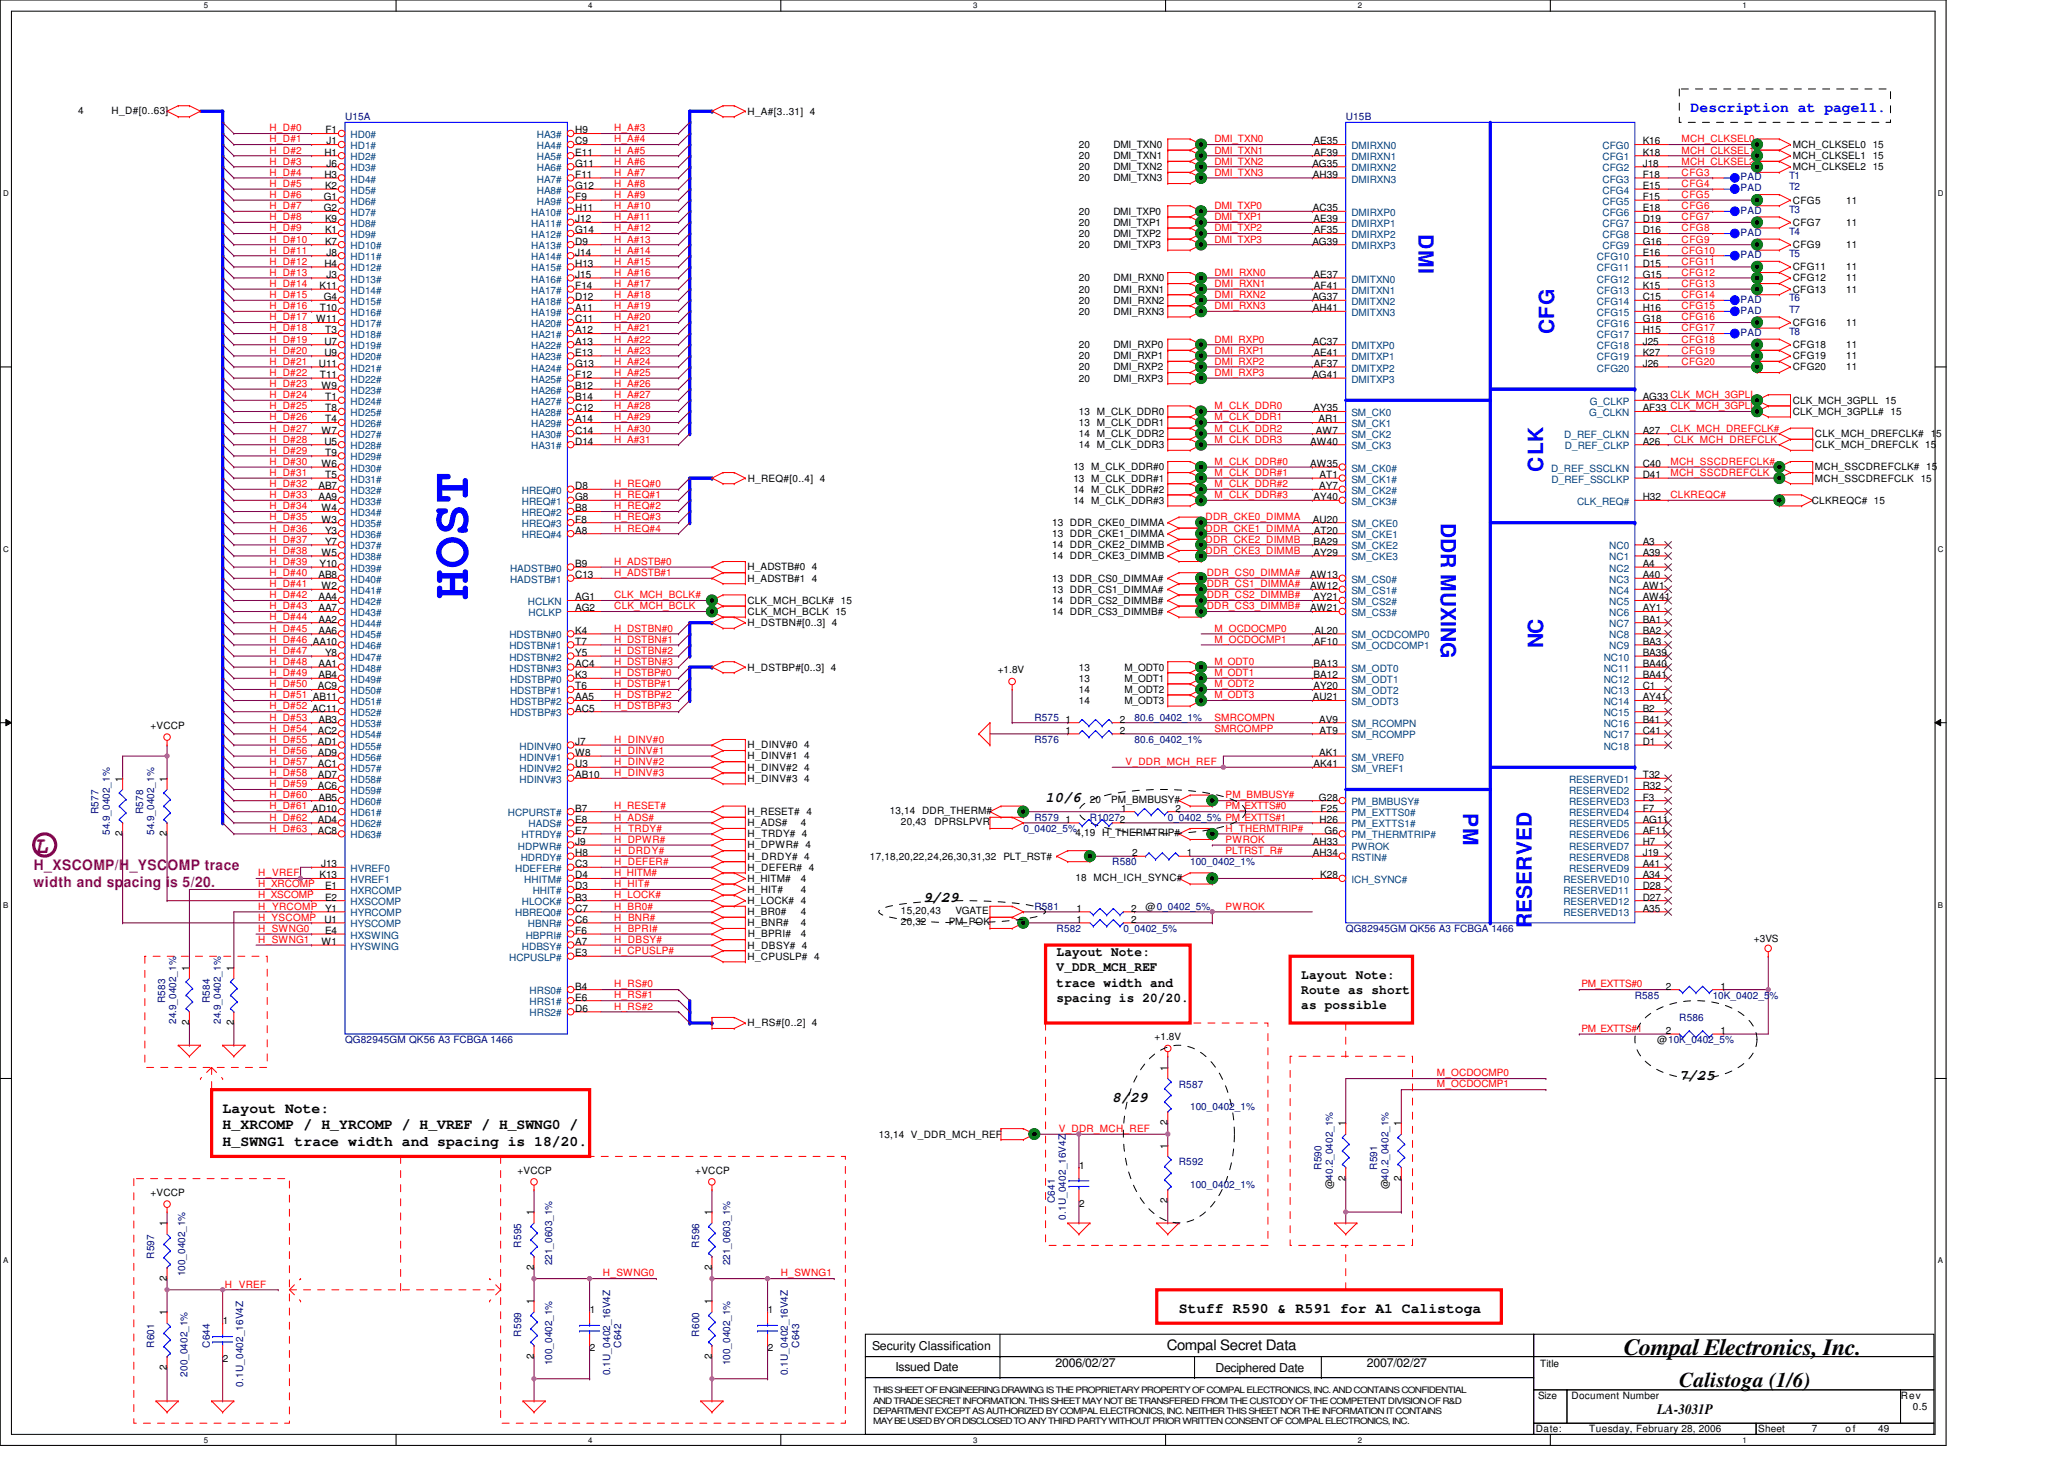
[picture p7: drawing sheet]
<svg xmlns="http://www.w3.org/2000/svg" width="297mm" height="210mm" viewBox="0 0 297 210" stroke-linecap="round" stroke-linejoin="round" font-family="sans-serif">
<defs><g id="words">
<text font-size="7.7" fill="#00f" x="67.3" y="86.4" transform="rotate(-90 67.3 86.4)">HOST</text>
<text font-size="3.3" fill="#800080" x="4.8" y="122.8">L</text>
<text font-size="3.3" x="233.7" y="195.1">Compal Electronics, Inc.</text>
<g font-size="3" fill="#00f">
<text x="204.1" y="33.7" transform="rotate(90 204.1 33.7)">DMI</text>
<text x="223.7" y="48.1" transform="rotate(-90 223.7 48.1)">CFG</text>
<text x="222.1" y="67.9" transform="rotate(-90 222.1 67.9)">CLK</text>
<text x="207.4" y="75.2" transform="rotate(90 207.4 75.2)">DDR MUXING</text>
<text x="222.1" y="93.3" transform="rotate(-90 222.1 93.3)">NC</text>
<text x="210.6" y="116.9" transform="rotate(90 210.6 116.9)">PM</text>
<text x="220.5" y="133.6" transform="rotate(-90 220.5 133.6)">RESERVED</text>
</g>
<text font-size="3" x="241.7" y="199.6">Calistoga (1/6)</text>
<text font-size="2.1" fill="#00f" x="243.3" y="16.2">Description at page11.</text>
<g font-size="2.1">
<text x="150.5" y="115.4">10/6</text>
<text x="132.9" y="129.8">9/29</text>
<text x="241.7" y="155.4">7/25</text>
<text x="32" y="160.2">Layout Note:</text>
<text x="160.1" y="158.6">8/29</text>
<text x="32" y="162.5">H_XRCOMP / H_YRCOMP / H_VREF / H_SWNG0 /</text>
<text x="32" y="164.9">H_SWNG1 trace width and spacing is 18/20.</text>
<text x="169.7" y="189">Stuff R590 &amp; R591 for A1 Calistoga</text>
<text x="167.9" y="194.4">Compal Secret Data</text>
<text x="238.5" y="203.5">LA-3031P</text>
</g>
<g font-size="2.1" fill="#800080">
<text x="4.9" y="125.2">H_XSCOMP/H_YSCOMP trace</text>
<text x="4.8" y="127.6">width and spacing is 5/20.</text>
</g>
<g font-size="1.9">
<text x="152.1" y="137.6">Layout Note:</text>
<text x="152.1" y="139.8">V_DDR_MCH_REF</text>
<text x="152.1" y="142">trace width and</text>
<text x="187.3" y="140.8">Layout Note:</text>
<text x="187.3" y="143">Route as short</text>
<text x="152.1" y="144.2">spacing is 20/20.</text>
<text x="187.3" y="145.2">as possible</text>
</g>
<g font-size="1.8">
<text x="125.5" y="194.2">Security Classification</text>
<text x="128.9" y="197.3">Issued Date</text>
<text x="151.9" y="196.8">2006/02/27</text>
<text x="174.9" y="197.4">Deciphered Date</text>
<text x="196.7" y="196.8">2007/02/27</text>
</g>
<g font-size="1.4">
<text x="11.3" y="16.3">4</text>
<text x="16" y="16.3">H_D#[0..63]</text>
<text x="107.6" y="16.5">H_A#[3..31] 4</text>
<text x="46.7" y="22.4">H1</text>
<text x="46.8" y="19.2">F1</text>
<text x="47" y="20.8">J1</text>
<text x="47" y="24">J6</text>
<text x="82.8" y="19.2">H9</text>
<text x="82.8" y="20.8">C9</text>
<text x="82.8" y="22.4">E11</text>
<text x="82.8" y="24">G11</text>
<text x="155.3" y="21.3">20</text>
<text x="155.3" y="22.9">20</text>
<text x="160.2" y="21.3">DMI_TXN0</text>
<text x="160.2" y="22.9">DMI_TXN1</text>
<text x="188.9" y="24">AG35</text>
<text x="189" y="20.8">AE35</text>
<text x="189.1" y="22.4">AF39</text>
<text x="236.4" y="22.4">K18</text>
<text x="236.4" y="24">J18</text>
<text x="236.4" y="20.8">K16</text>
<text x="258" y="21.3">MCH_CLKSEL0 15</text>
<text x="258" y="22.9">MCH_CLKSEL1 15</text>
<text x="46.6" y="28.8">G1</text>
<text x="46.7" y="25.6">H3</text>
<text x="46.8" y="27.2">K2</text>
<text x="82.8" y="25.6">F11</text>
<text x="82.8" y="27.2">G12</text>
<text x="82.8" y="28.8">F9</text>
<text x="155.3" y="24.5">20</text>
<text x="155.3" y="26.1">20</text>
<text x="160.2" y="24.5">DMI_TXN2</text>
<text x="160.2" y="26.1">DMI_TXN3</text>
<text x="189" y="25.6">AH39</text>
<text x="236.4" y="25.6">F18</text>
<text x="236.4" y="27.2">E15</text>
<text x="236.4" y="28.8">F15</text>
<text x="258" y="29.3">CFG5</text>
<text x="258" y="24.5">MCH_CLKSEL2 15</text>
<text x="265.7" y="29.3">11</text>
<text x="46.6" y="30.4">G2</text>
<text x="46.8" y="32">K9</text>
<text x="46.8" y="33.6">K1</text>
<text x="46.8" y="35.2">K7</text>
<text x="82.8" y="30.4">H11</text>
<text x="82.8" y="32">J12</text>
<text x="82.8" y="33.6">G14</text>
<text x="82.8" y="35.2">D9</text>
<text x="155.3" y="30.9">20</text>
<text x="155.3" y="32.5">20</text>
<text x="155.3" y="34.1">20</text>
<text x="155.3" y="35.7">20</text>
<text x="160.2" y="30.9">DMI_TXP0</text>
<text x="160.2" y="32.5">DMI_TXP1</text>
<text x="160.2" y="34.1">DMI_TXP2</text>
<text x="160.2" y="35.7">DMI_TXP3</text>
<text x="188.9" y="35.2">AG39</text>
<text x="189" y="30.4">AC35</text>
<text x="189" y="32">AE39</text>
<text x="189.1" y="33.6">AF35</text>
<text x="236.4" y="30.4">E18</text>
<text x="236.4" y="32">D19</text>
<text x="236.4" y="33.6">D16</text>
<text x="236.4" y="35.2">G16</text>
<text x="258" y="32.5">CFG7</text>
<text x="258" y="35.7">CFG9</text>
<text x="265.7" y="32.5">11</text>
<text x="265.7" y="35.7">11</text>
<text x="46" y="41.6">K11</text>
<text x="46.7" y="38.4">H4</text>
<text x="47" y="36.8">J8</text>
<text x="47" y="40">J3</text>
<text x="82.8" y="36.8">J14</text>
<text x="82.8" y="38.4">H13</text>
<text x="82.8" y="40">J15</text>
<text x="82.8" y="41.6">F14</text>
<text x="155.3" y="40.5">20</text>
<text x="160.2" y="40.5">DMI_RXN0</text>
<text x="189" y="40">AE37</text>
<text x="189.1" y="41.6">AF41</text>
<text x="236.4" y="36.8">E16</text>
<text x="236.4" y="38.4">D15</text>
<text x="236.4" y="40">G15</text>
<text x="236.4" y="41.6">K15</text>
<text x="258" y="38.9">CFG11</text>
<text x="258" y="40.5">CFG12</text>
<text x="265.7" y="38.9">11</text>
<text x="265.7" y="40.5">11</text>
<text x="45.5" y="46.4">W11</text>
<text x="46" y="44.8">T10</text>
<text x="46.6" y="43.2">G4</text>
<text x="46.8" y="48">T3</text>
<text x="82.8" y="43.2">D12</text>
<text x="82.8" y="44.8">A11</text>
<text x="82.8" y="46.4">C11</text>
<text x="82.8" y="48">A12</text>
<text x="155.3" y="42.1">20</text>
<text x="155.3" y="43.7">20</text>
<text x="155.3" y="45.3">20</text>
<text x="160.2" y="42.1">DMI_RXN1</text>
<text x="160.2" y="43.7">DMI_RXN2</text>
<text x="160.2" y="45.3">DMI_RXN3</text>
<text x="188.9" y="43.2">AG37</text>
<text x="189" y="44.8">AH41</text>
<text x="236.4" y="46.4">G18</text>
<text x="236.4" y="43.2">C15</text>
<text x="236.4" y="44.8">H16</text>
<text x="236.4" y="48">H15</text>
<text x="258" y="42.1">CFG13</text>
<text x="258" y="46.9">CFG16</text>
<text x="265.7" y="42.1">11</text>
<text x="265.7" y="46.9">11</text>
<text x="45.9" y="52.8">U11</text>
<text x="46.7" y="49.6">U7</text>
<text x="46.7" y="51.2">U9</text>
<text x="82.8" y="49.6">A13</text>
<text x="82.8" y="51.2">E13</text>
<text x="82.8" y="52.8">G13</text>
<text x="155.3" y="50.1">20</text>
<text x="155.3" y="51.7">20</text>
<text x="155.3" y="53.3">20</text>
<text x="160.2" y="50.1">DMI_RXP0</text>
<text x="160.2" y="51.7">DMI_RXP1</text>
<text x="160.2" y="53.3">DMI_RXP2</text>
<text x="189" y="49.6">AC37</text>
<text x="189" y="51.2">AE41</text>
<text x="189.1" y="52.8">AF37</text>
<text x="236.4" y="49.6">J25</text>
<text x="236.4" y="51.2">K27</text>
<text x="236.4" y="52.8">J26</text>
<text x="258" y="50.1">CFG18</text>
<text x="258" y="51.7">CFG19</text>
<text x="258" y="53.3">CFG20</text>
<text x="265.7" y="50.1">11</text>
<text x="265.7" y="51.7">11</text>
<text x="265.7" y="53.3">11</text>
<text x="46" y="54.4">T11</text>
<text x="46.3" y="56">W9</text>
<text x="46.8" y="57.6">T1</text>
<text x="46.8" y="59.2">T8</text>
<text x="82.8" y="54.4">F12</text>
<text x="82.8" y="56">B12</text>
<text x="82.8" y="57.6">B14</text>
<text x="82.8" y="59.2">C12</text>
<text x="155.3" y="54.9">20</text>
<text x="155.3" y="59.7">13 M_CLK_DDR0</text>
<text x="160.2" y="54.9">DMI_RXP3</text>
<text x="188.9" y="54.4">AG41</text>
<text x="189" y="59.2">AY35</text>
<text x="236.4" y="57.6">AG33 CLK_MCH_3GPLL</text>
<text x="236.4" y="59.2">AF33 CLK_MCH_3GPLL#</text>
<text x="258" y="58.1">CLK_MCH_3GPLL 15</text>
<text x="258" y="59.7">CLK_MCH_3GPLL# 15</text>
<text x="46.3" y="62.4">W7</text>
<text x="46.7" y="64">U5</text>
<text x="46.8" y="60.8">T4</text>
<text x="46.8" y="65.6">T9</text>
<text x="82.8" y="60.8">A14</text>
<text x="82.8" y="62.4">C14</text>
<text x="82.8" y="64">D14</text>
<text x="155.3" y="61.3">13 M_CLK_DDR1</text>
<text x="155.3" y="62.9">14 M_CLK_DDR2</text>
<text x="155.3" y="64.5">14 M_CLK_DDR3</text>
<text x="188.5" y="64">AW40</text>
<text x="189.4" y="62.4">AW7</text>
<text x="189.8" y="60.8">AR1</text>
<text x="236.4" y="62.4">A27</text>
<text x="236.4" y="64">A26</text>
<text x="261.2" y="62.9">CLK_MCH_DREFCLK# 15</text>
<text x="261.2" y="64.5">CLK_MCH_DREFCLK 15</text>
<text x="45.8" y="70.4">AB7</text>
<text x="45.8" y="72">AA9</text>
<text x="46.3" y="67.2">W6</text>
<text x="46.8" y="68.8">T5</text>
<text x="82.8" y="70.4">D8</text>
<text x="82.8" y="72">G8</text>
<text x="107.6" y="69.3">H_REQ#[0..4] 4</text>
<text x="154.5" y="67.7">13 M_CLK_DDR#0</text>
<text x="154.5" y="69.3">13 M_CLK_DDR#1</text>
<text x="154.5" y="70.9">14 M_CLK_DDR#2</text>
<text x="188.5" y="67.2">AW35</text>
<text x="189" y="72">AY40</text>
<text x="189.8" y="70.4">AY7</text>
<text x="189.9" y="68.8">AT1</text>
<text x="236.4" y="67.2">C40</text>
<text x="236.4" y="68.8">D41</text>
<text x="236.4" y="72">H32</text>
<text x="261.2" y="67.7">MCH_SSCDREFCLK# 15</text>
<text x="261.2" y="69.3">MCH_SSCDREFCLK 15</text>
<text x="46.3" y="73.6">W4</text>
<text x="46.3" y="75.2">W3</text>
<text x="46.8" y="76.8">Y3</text>
<text x="82.8" y="73.6">B8</text>
<text x="82.8" y="75.2">F8</text>
<text x="82.8" y="76.8">A8</text>
<text x="151.4" y="75.7">13 DDR_CKE0_DIMMA</text>
<text x="151.4" y="77.3">13 DDR_CKE1_DIMMA</text>
<text x="154.5" y="72.5">14 M_CLK_DDR#3</text>
<text x="189" y="75.2">AU20</text>
<text x="189.1" y="76.8">AT20</text>
<text x="260.7" y="72.5">CLKREQC# 15</text>
<text x="45.8" y="83.2">AB8</text>
<text x="46" y="81.6">Y10</text>
<text x="46.3" y="80">W5</text>
<text x="46.8" y="78.4">Y7</text>
<text x="82.8" y="81.6">B9</text>
<text x="82.8" y="83.2">C13</text>
<text x="107.6" y="83.7">H_ADSTB#1 4</text>
<text x="107.6" y="82.1">H_ADSTB#0 4</text>
<text x="151.4" y="83.7">13 DDR_CS0_DIMMA#</text>
<text x="151.4" y="78.9">14 DDR_CKE2_DIMMB</text>
<text x="151.4" y="80.5">14 DDR_CKE3_DIMMB</text>
<text x="188.5" y="83.2">AW13</text>
<text x="189" y="78.4">BA29</text>
<text x="189" y="80">AY29</text>
<text x="236.4" y="78.4">A3</text>
<text x="236.4" y="80">A39</text>
<text x="236.4" y="81.6">A4</text>
<text x="236.4" y="83.2">A40</text>
<text x="45.8" y="86.4">AA4</text>
<text x="45.8" y="88">AA7</text>
<text x="45.8" y="89.6">AA2</text>
<text x="46.3" y="84.8">W2</text>
<text x="82.8" y="86.4">AG1</text>
<text x="82.8" y="88">AG2</text>
<text x="107.6" y="86.9">CLK_MCH_BCLK# 15</text>
<text x="107.6" y="88.5">CLK_MCH_BCLK 15</text>
<text x="151.4" y="85.3">13 DDR_CS1_DIMMA#</text>
<text x="151.4" y="86.9">14 DDR_CS2_DIMMB#</text>
<text x="151.4" y="88.5">14 DDR_CS3_DIMMB#</text>
<text x="188.5" y="84.8">AW12</text>
<text x="188.5" y="88">AW21</text>
<text x="189" y="86.4">AY21</text>
<text x="236.4" y="84.8">AW1</text>
<text x="236.4" y="86.4">AW41</text>
<text x="236.4" y="88">AY1</text>
<text x="236.4" y="89.6">BA1</text>
<text x="45.8" y="91.2">AA6</text>
<text x="45.8" y="96">AA1</text>
<text x="46.8" y="94.4">Y8</text>
<text x="82.8" y="91.2">K4</text>
<text x="82.8" y="92.8">T7</text>
<text x="82.8" y="94.4">Y5</text>
<text x="82.8" y="96">AC4</text>
<text x="107.6" y="90.1">H_DSTBN#[0..3] 4</text>
<text x="189" y="96">BA13</text>
<text x="189.1" y="92.8">AF10</text>
<text x="189.2" y="91.2">AL20</text>
<text x="236.4" y="91.2">BA2</text>
<text x="236.4" y="92.8">BA3</text>
<text x="236.4" y="94.4">BA39</text>
<text x="236.4" y="96">BA40</text>
<text x="45.7" y="99.2">AC9</text>
<text x="45.8" y="97.6">AB4</text>
<text x="82.8" y="97.6">K3</text>
<text x="82.8" y="99.2">T6</text>
<text x="82.8" y="100.8">AA5</text>
<text x="107.6" y="96.5">H_DSTBP#[0..3] 4</text>
<text x="143.6" y="96.8">+1.8V</text>
<text x="155.3" y="96.5">13</text>
<text x="155.3" y="98.1">13</text>
<text x="155.3" y="99.7">14</text>
<text x="155.3" y="101.3">14</text>
<text x="161.8" y="96.5">M_ODT0</text>
<text x="161.8" y="98.1">M_ODT1</text>
<text x="161.8" y="99.7">M_ODT2</text>
<text x="161.8" y="101.3">M_ODT3</text>
<text x="189" y="100.8">AU21</text>
<text x="189" y="97.6">BA12</text>
<text x="189" y="99.2">AY20</text>
<text x="236.4" y="97.6">BA41</text>
<text x="236.4" y="99.2">C1</text>
<text x="236.4" y="100.8">AY41</text>
<text x="21.7" y="105">+VCCP</text>
<text x="45.7" y="105.6">AC2</text>
<text x="45.7" y="107.2">AD1</text>
<text x="45.8" y="104">AB3</text>
<text x="82.8" y="107.2">J7</text>
<text x="82.8" y="102.4">AC5</text>
<text x="107.6" y="107.7">H_DINV#0 4</text>
<text x="153.3" y="104">1</text>
<text x="153.3" y="105.6">1</text>
<text x="161.2" y="104">2</text>
<text x="161.2" y="105.6">2</text>
<text x="189.8" y="104">AV9</text>
<text x="189.9" y="105.6">AT9</text>
<text x="236.4" y="102.4">B2</text>
<text x="236.4" y="104">B41</text>
<text x="236.4" y="105.6">C41</text>
<text x="236.4" y="107.2">D1</text>
<text x="17.6" y="112.5" transform="rotate(-90 17.6 112.5)">1</text>
<text x="24" y="112.5" transform="rotate(-90 24 112.5)">1</text>
<text x="45.7" y="108.8">AD9</text>
<text x="45.7" y="110.4">AC1</text>
<text x="45.7" y="112">AD7</text>
<text x="45.7" y="113.6">AC6</text>
<text x="82.8" y="108.8">W8</text>
<text x="82.8" y="110.4">U3</text>
<text x="82.8" y="112">AB10</text>
<text x="107.6" y="109.3">H_DINV#1 4</text>
<text x="107.6" y="110.9">H_DINV#2 4</text>
<text x="107.6" y="112.5">H_DINV#3 4</text>
<text x="189" y="110.4">AK41</text>
<text x="189.8" y="108.8">AK1</text>
<text x="236.4" y="112">T32</text>
<text x="236.4" y="113.6">R32</text>
<text x="45.7" y="118.4">AD4</text>
<text x="45.7" y="120">AC8</text>
<text x="45.8" y="115.2">AB5</text>
<text x="82.8" y="116.8">B7</text>
<text x="82.8" y="118.4">E8</text>
<text x="82.8" y="120">E7</text>
<text x="107.6" y="117.3">H_RESET# 4</text>
<text x="107.6" y="118.9">H_ADS#</text>
<text x="115.3" y="118.9">4</text>
<text x="128.1" y="117.2">13,14 DDR_THERM#</text>
<text x="129.7" y="118.7">20,43</text>
<text x="134.5" y="118.7">DPRSLPVR</text>
<text x="153.3" y="118.4">1</text>
<text x="156.9" y="115.5">20</text>
<text x="159.9" y="115.5">PM_BMBUSY#</text>
<text x="161.4" y="116.8">1</text>
<text x="169.2" y="116.8">2</text>
<text x="189.8" y="115.2">G28</text>
<text x="189.9" y="118.4">H26</text>
<text x="190.1" y="116.8">F25</text>
<text x="190.6" y="120">G6</text>
<text x="236.4" y="115.2">F3</text>
<text x="236.4" y="116.8">F7</text>
<text x="236.4" y="118.4">AG11</text>
<text x="236.4" y="120">AF11</text>
<text x="17.6" y="120.4" transform="rotate(-90 17.6 120.4)">2</text>
<text x="24" y="120.4" transform="rotate(-90 24 120.4)">2</text>
<text x="46.2" y="124.8">J13</text>
<text x="82.8" y="121.6">J9</text>
<text x="82.8" y="123.2">H8</text>
<text x="82.8" y="124.8">C3</text>
<text x="107.6" y="120.5">H_TRDY# 4</text>
<text x="107.6" y="122.1">H_DPWR# 4</text>
<text x="107.6" y="123.7">H_DRDY# 4</text>
<text x="107.6" y="125.3">H_DEFER# 4</text>
<text x="125.2" y="123.7">17,18,20,22,24,26,30,31,32 PLT_RST#</text>
<text x="154.8" y="120.4">4,19 H_THERMTRIP#</text>
<text x="162.9" y="123.2">2</text>
<text x="170.8" y="123.2">1</text>
<text x="189" y="121.6">AH33</text>
<text x="189" y="123.2">AH34</text>
<text x="236.4" y="121.6">H7</text>
<text x="236.4" y="123.2">J19</text>
<text x="236.4" y="124.8">A41</text>
<text x="46" y="126.4">K13</text>
<text x="46.8" y="128">E1</text>
<text x="46.8" y="129.6">E2</text>
<text x="46.8" y="131.2">Y1</text>
<text x="82.8" y="126.4">D4</text>
<text x="82.8" y="128">D3</text>
<text x="82.8" y="129.6">B3</text>
<text x="82.8" y="131.2">C7</text>
<text x="107.6" y="131.7">H_BR0#</text>
<text x="107.6" y="126.9">H_HITM#</text>
<text x="107.6" y="128.5">H_HIT#</text>
<text x="107.6" y="130.1">H_LOCK# 4</text>
<text x="115.3" y="131.7">4</text>
<text x="115.3" y="128.5">4</text>
<text x="115.3" y="126.9">4</text>
<text x="129.7" y="131.6">15,20,43</text>
<text x="137.5" y="131.6">VGATE</text>
<text x="154.8" y="126.7">18 MCH_ICH_SYNC#</text>
<text x="154.9" y="131.2">1</text>
<text x="162.8" y="131.2">2</text>
<text x="164.9" y="130.9">@0_0402_5%</text>
<text x="190" y="126.4">K28</text>
<text x="236.4" y="126.4">A34</text>
<text x="236.4" y="128">D28</text>
<text x="236.4" y="129.6">D27</text>
<text x="236.4" y="131.2">A35</text>
<text x="46.3" y="136">W1</text>
<text x="46.7" y="132.8">U1</text>
<text x="46.8" y="134.4">E4</text>
<text x="82.8" y="132.8">C6</text>
<text x="82.8" y="134.4">F6</text>
<text x="82.8" y="136">A7</text>
<text x="82.8" y="137.6">E3</text>
<text x="107.6" y="133.3">H_BNR#</text>
<text x="107.6" y="136.5">H_DBSY# 4</text>
<text x="107.6" y="134.9">H_BPRI#</text>
<text x="115.3" y="133.3">4</text>
<text x="115.3" y="134.9">4</text>
<text x="129.7" y="133.2">20,32</text>
<text x="136.5" y="133.2">PM_POK</text>
<text x="154.9" y="132.8">1</text>
<text x="162.8" y="132.8">2</text>
<text x="252.4" y="135.6">+3VS</text>
<text x="27.2" y="139.7" transform="rotate(-90 27.2 139.7)">1</text>
<text x="33.6" y="139.7" transform="rotate(-90 33.6 139.7)">1</text>
<text x="82.8" y="142.4">B4</text>
<text x="82.8" y="144">E6</text>
<text x="107.6" y="138.1">H_CPUSLP# 4</text>
<text x="239.8" y="142.4">2</text>
<text x="247.6" y="142.4">1</text>
<text x="27.2" y="147.6" transform="rotate(-90 27.2 147.6)">2</text>
<text x="33.6" y="147.6" transform="rotate(-90 33.6 147.6)">2</text>
<text x="82.8" y="145.6">D6</text>
<text x="107.6" y="147.7">H_RS#[0..2] 4</text>
<text x="166.2" y="149.6">+1.8V</text>
<text x="239.8" y="148.8">2</text>
<text x="247.6" y="148.8">1</text>
<text x="168" y="154.1" transform="rotate(-90 168 154.1)">1</text>
<text x="238.5" y="150.1">@10K_0402_5%</text>
<text x="168" y="161.9" transform="rotate(-90 168 161.9)">2</text>
<text x="126.5" y="163.7">13,14 V_DDR_MCH_REF</text>
<text x="168" y="165.3" transform="rotate(-90 168 165.3)">1</text>
<text x="193.7" y="162.1" transform="rotate(-90 193.7 162.1)">1</text>
<text x="201.7" y="162.1" transform="rotate(-90 201.7 162.1)">1</text>
<text x="21.7" y="172.2">+VCCP</text>
<text x="74.5" y="169">+VCCP</text>
<text x="100.1" y="169">+VCCP</text>
<text x="155.3" y="168.2">1</text>
<text x="155.3" y="173.7">2</text>
<text x="168" y="173.2" transform="rotate(-90 168 173.2)">2</text>
<text x="191.8" y="171.1" transform="rotate(-90 191.8 171.1)">@40.2_0402_1%</text>
<text x="193.7" y="169.9" transform="rotate(-90 193.7 169.9)">2</text>
<text x="199.8" y="171.1" transform="rotate(-90 199.8 171.1)">@40.2_0402_1%</text>
<text x="201.7" y="169.9" transform="rotate(-90 201.7 169.9)">2</text>
<text x="24" y="176.5" transform="rotate(-90 24 176.5)">1</text>
<text x="76.8" y="174.9" transform="rotate(-90 76.8 174.9)">1</text>
<text x="102.4" y="174.9" transform="rotate(-90 102.4 174.9)">1</text>
<text x="24" y="184.4" transform="rotate(-90 24 184.4)">2</text>
<text x="76.8" y="182.8" transform="rotate(-90 76.8 182.8)">2</text>
<text x="102.4" y="182.8" transform="rotate(-90 102.4 182.8)">2</text>
<text x="24" y="189.3" transform="rotate(-90 24 189.3)">1</text>
<text x="32.1" y="190.6">1</text>
<text x="76.8" y="187.7" transform="rotate(-90 76.8 187.7)">1</text>
<text x="84.9" y="189">1</text>
<text x="102.4" y="187.7" transform="rotate(-90 102.4 187.7)">1</text>
<text x="110.5" y="189">1</text>
<text x="24" y="197.2" transform="rotate(-90 24 197.2)">2</text>
<text x="32.1" y="196">2</text>
<text x="76.8" y="195.6" transform="rotate(-90 76.8 195.6)">2</text>
<text x="84.9" y="194.4">2</text>
<text x="102.4" y="195.6" transform="rotate(-90 102.4 195.6)">2</text>
<text x="110.5" y="194.4">2</text>
<text x="221.7" y="196.7">Title</text>
<text x="221.4" y="201.3">Size</text>
<text x="226.2" y="201.3">Document Number</text>
<text x="273.6" y="201.3">Rev</text>
<text x="275.3" y="202.9">0.5</text>
<text x="221" y="206.1">Date:</text>
<text x="228.7" y="206.1">Tuesday, February 28, 2006</text>
<text x="253" y="206.1">Sheet</text>
<text x="260.7" y="206.1">7</text>
<text x="265.6" y="206.1">of</text>
<text x="270.3" y="206.1">49</text>
</g>
<g font-size="1.4" fill="#000080">
<text x="49.7" y="17.3">U15A</text>
<text x="193.7" y="17.3">U15B</text>
<text x="250.5" y="27.5">PAD</text>
<text x="250.5" y="26">PAD</text>
<text x="257.5" y="27.4">T2</text>
<text x="257.5" y="25.8">T1</text>
<text x="250.5" y="30.7">PAD</text>
<text x="250.5" y="34">PAD</text>
<text x="257.5" y="30.6">T3</text>
<text x="257.5" y="33.8">T4</text>
<text x="250.5" y="37.1">PAD</text>
<text x="257.5" y="37">T5</text>
<text x="250.5" y="43.5">PAD</text>
<text x="250.5" y="45.1">PAD</text>
<text x="257.5" y="43.4">T6</text>
<text x="257.5" y="45">T7</text>
<text x="250.5" y="48.3">PAD</text>
<text x="257.5" y="48.2">T8</text>
<text x="148.9" y="103.7">R575</text>
<text x="148.9" y="106.9">R576</text>
<text x="163.3" y="103.7">80.6_0402_1%</text>
<text x="163.3" y="106.9">80.6_0402_1%</text>
<text x="14.2" y="117.1" transform="rotate(-90 14.2 117.1)">R577</text>
<text x="20.6" y="117.1" transform="rotate(-90 20.6 117.1)">R578</text>
<text x="147.3" y="119.7">0_0402_5%</text>
<text x="148.9" y="118.1">R579</text>
<text x="156.9" y="118.1">R10272</text>
<text x="168.1" y="118.1">0_0402_5% PM_EXTTS#1</text>
<text x="15.8" y="120.2" transform="rotate(-90 15.8 120.2)">54.9_0402_1%</text>
<text x="22.2" y="120.2" transform="rotate(-90 22.2 120.2)">54.9_0402_1%</text>
<text x="160.1" y="124.5">R580</text>
<text x="171.3" y="124.5">100_0402_1%</text>
<text x="148.9" y="130.9">R581</text>
<text x="152.1" y="134.1">R582</text>
<text x="161.7" y="134.1">0_0402_5%</text>
<text x="193.7" y="134.1">QG82945GM QK56 A3 FCBGA 1466</text>
<text x="235.3" y="143.7">R585</text>
<text x="246.5" y="143.7">10K_0402_5%</text>
<text x="23.8" y="144.4" transform="rotate(-90 23.8 144.4)">R583</text>
<text x="25.4" y="147.4" transform="rotate(-90 25.4 147.4)">24.9_0402_1%</text>
<text x="30.2" y="144.4" transform="rotate(-90 30.2 144.4)">R584</text>
<text x="31.8" y="147.4" transform="rotate(-90 31.8 147.4)">24.9_0402_1%</text>
<text x="241.7" y="146.9">R586</text>
<text x="49.7" y="150.1">QG82945GM QK56 A3 FCBGA 1466</text>
<text x="169.7" y="156.5">R587</text>
<text x="171.3" y="159.7">100_0402_1%</text>
<text x="169.7" y="167.7">R592</text>
<text x="151.8" y="173.1" transform="rotate(-90 151.8 173.1)">C641</text>
<text x="171.3" y="170.9">100_0402_1%</text>
<text x="190.2" y="168.4" transform="rotate(-90 190.2 168.4)">R590</text>
<text x="198.2" y="168.4" transform="rotate(-90 198.2 168.4)">R591</text>
<text x="75" y="179.6" transform="rotate(-90 75 179.6)">R595</text>
<text x="100.6" y="179.6" transform="rotate(-90 100.6 179.6)">R596</text>
<text x="153.4" y="175.6" transform="rotate(-90 153.4 175.6)">0.1U_0402_16V4Z</text>
<text x="22.2" y="181.1" transform="rotate(-90 22.2 181.1)">R597</text>
<text x="26.7" y="183.7" transform="rotate(-90 26.7 183.7)">100_0402_1%</text>
<text x="79.5" y="182.1" transform="rotate(-90 79.5 182.1)">221_0603_1%</text>
<text x="105.1" y="182.1" transform="rotate(-90 105.1 182.1)">221_0603_1%</text>
<text x="22.2" y="194" transform="rotate(-90 22.2 194)">R601</text>
<text x="30.2" y="194" transform="rotate(-90 30.2 194)">C644</text>
<text x="75" y="192.4" transform="rotate(-90 75 192.4)">R599</text>
<text x="79.5" y="196.5" transform="rotate(-90 79.5 196.5)">100_0402_1%</text>
<text x="87.8" y="198" transform="rotate(-90 87.8 198)">0.1U_0402_16V4Z</text>
<text x="89.4" y="194" transform="rotate(-90 89.4 194)">C642</text>
<text x="100.6" y="192.4" transform="rotate(-90 100.6 192.4)">R600</text>
<text x="105.1" y="196.5" transform="rotate(-90 105.1 196.5)">100_0402_1%</text>
<text x="113.4" y="198" transform="rotate(-90 113.4 198)">0.1U_0402_16V4Z</text>
<text x="115" y="194" transform="rotate(-90 115 194)">C643</text>
<text x="27" y="198.1" transform="rotate(-90 27 198.1)">200_0402_1%</text>
<text x="35" y="199.6" transform="rotate(-90 35 199.6)">0.1U_0402_16V4Z</text>
</g>
<g font-size="1.4" fill="#f00">
<text x="38.8" y="18.9">H_D#0</text>
<text x="38.8" y="20.5">H_D#1</text>
<text x="38.8" y="22.1">H_D#2</text>
<text x="38.8" y="23.7">H_D#3</text>
<text x="88.4" y="18.9">H_A#3</text>
<text x="88.4" y="20.5">H_A#4</text>
<text x="88.4" y="22.1">H_A#5</text>
<text x="88.4" y="23.7">H_A#6</text>
<text x="174.8" y="22.1">DMI_TXN1</text>
<text x="174.8" y="20.5">DMI_TXN0</text>
<text x="174.8" y="23.7">DMI_TXN2</text>
<text x="242" y="20.5">MCH_CLKSEL0</text>
<text x="242" y="23.7">MCH_CLKSEL2</text>
<text x="242" y="22.1">MCH_CLKSEL1</text>
<text x="38.8" y="25.3">H_D#4</text>
<text x="38.8" y="26.9">H_D#5</text>
<text x="38.8" y="28.5">H_D#6</text>
<text x="88.4" y="25.3">H_A#7</text>
<text x="88.4" y="26.9">H_A#8</text>
<text x="88.4" y="28.5">H_A#9</text>
<text x="174.8" y="25.3">DMI_TXN3</text>
<text x="242" y="25.3">CFG3</text>
<text x="242" y="28.5">CFG5</text>
<text x="242" y="26.9">CFG4</text>
<text x="38.8" y="30.1">H_D#7</text>
<text x="38.8" y="33.3">H_D#9</text>
<text x="38.8" y="31.7">H_D#8</text>
<text x="38.8" y="34.9">H_D#10</text>
<text x="88.4" y="31.7">H_A#11</text>
<text x="88.4" y="30.1">H_A#10</text>
<text x="88.4" y="33.3">H_A#12</text>
<text x="88.4" y="34.9">H_A#13</text>
<text x="174.8" y="31.7">DMI_TXP1</text>
<text x="174.8" y="33.3">DMI_TXP2</text>
<text x="174.8" y="30.1">DMI_TXP0</text>
<text x="174.8" y="34.9">DMI_TXP3</text>
<text x="242" y="31.7">CFG7</text>
<text x="242" y="34.9">CFG9</text>
<text x="242" y="33.3">CFG8</text>
<text x="242" y="30.1">CFG6</text>
<text x="38.8" y="36.5">H_D#11</text>
<text x="38.8" y="39.7">H_D#13</text>
<text x="38.8" y="41.3">H_D#14</text>
<text x="38.8" y="38.1">H_D#12</text>
<text x="88.4" y="38.1">H_A#15</text>
<text x="88.4" y="41.3">H_A#17</text>
<text x="88.4" y="36.5">H_A#14</text>
<text x="88.4" y="39.7">H_A#16</text>
<text x="174.8" y="41.3">DMI_RXN1</text>
<text x="174.8" y="39.7">DMI_RXN0</text>
<text x="242" y="41.3">CFG13</text>
<text x="242" y="39.7">CFG12</text>
<text x="242" y="36.5">CFG10</text>
<text x="242" y="38.1">CFG11</text>
<text x="38.8" y="42.9">H_D#15</text>
<text x="38.8" y="46.1">H_D#17</text>
<text x="38.8" y="44.5">H_D#16</text>
<text x="38.8" y="47.7">H_D#18</text>
<text x="88.4" y="47.7">H_A#21</text>
<text x="88.4" y="42.9">H_A#18</text>
<text x="88.4" y="46.1">H_A#20</text>
<text x="88.4" y="44.5">H_A#19</text>
<text x="174.8" y="42.9">DMI_RXN2</text>
<text x="174.8" y="44.5">DMI_RXN3</text>
<text x="242" y="44.5">CFG15</text>
<text x="242" y="46.1">CFG16</text>
<text x="242" y="47.7">CFG17</text>
<text x="242" y="42.9">CFG14</text>
<text x="38.8" y="49.3">H_D#19</text>
<text x="38.8" y="52.5">H_D#21</text>
<text x="38.8" y="50.9">H_D#20</text>
<text x="88.4" y="49.3">H_A#22</text>
<text x="88.4" y="50.9">H_A#23</text>
<text x="88.4" y="52.5">H_A#24</text>
<text x="174.8" y="52.5">DMI_RXP2</text>
<text x="174.8" y="50.9">DMI_RXP1</text>
<text x="174.8" y="49.3">DMI_RXP0</text>
<text x="242" y="49.3">CFG18</text>
<text x="242" y="50.9">CFG19</text>
<text x="242" y="52.5">CFG20</text>
<text x="38.8" y="54.1">H_D#22</text>
<text x="38.8" y="55.7">H_D#23</text>
<text x="38.8" y="58.9">H_D#25</text>
<text x="38.8" y="57.3">H_D#24</text>
<text x="88.4" y="55.7">H_A#26</text>
<text x="88.4" y="54.1">H_A#25</text>
<text x="88.4" y="57.3">H_A#27</text>
<text x="88.4" y="58.9">H_A#28</text>
<text x="174.8" y="58.9">M_CLK_DDR0</text>
<text x="174.8" y="54.1">DMI_RXP3</text>
<text x="38.8" y="62.1">H_D#27</text>
<text x="38.8" y="65.3">H_D#29</text>
<text x="38.8" y="63.7">H_D#28</text>
<text x="38.8" y="60.5">H_D#26</text>
<text x="88.4" y="63.7">H_A#31</text>
<text x="88.4" y="62.1">H_A#30</text>
<text x="88.4" y="60.5">H_A#29</text>
<text x="174.8" y="63.7">M_CLK_DDR3</text>
<text x="174.8" y="62.1">M_CLK_DDR2</text>
<text x="174.8" y="60.5">M_CLK_DDR1</text>
<text x="240.4" y="62.1">CLK_MCH_DREFCLK#</text>
<text x="240.9" y="63.7">CLK_MCH_DREFCLK</text>
<text x="38.8" y="66.9">H_D#30</text>
<text x="38.8" y="68.5">H_D#31</text>
<text x="38.8" y="71.7">H_D#33</text>
<text x="38.8" y="70.1">H_D#32</text>
<text x="88.4" y="70.1">H_REQ#0</text>
<text x="88.4" y="71.7">H_REQ#1</text>
<text x="174.8" y="66.9">M_CLK_DDR#0</text>
<text x="174.8" y="68.5">M_CLK_DDR#1</text>
<text x="174.8" y="70.1">M_CLK_DDR#2</text>
<text x="174.8" y="71.7">M_CLK_DDR#3</text>
<text x="240.4" y="66.9">MCH_SSCDREFCLK#</text>
<text x="240.4" y="68.5">MCH_SSCDREFCLK</text>
<text x="240.4" y="71.7">CLKREQC#</text>
<text x="38.8" y="74.9">H_D#35</text>
<text x="38.8" y="76.5">H_D#36</text>
<text x="38.8" y="73.3">H_D#34</text>
<text x="88.4" y="76.5">H_REQ#4</text>
<text x="88.4" y="73.3">H_REQ#2</text>
<text x="88.4" y="74.9">H_REQ#3</text>
<text x="173.5" y="74.9">DDR_CKE0_DIMMA</text>
<text x="173.5" y="76.5">DDR_CKE1_DIMMA</text>
<text x="38.8" y="78.1">H_D#37</text>
<text x="38.8" y="79.7">H_D#38</text>
<text x="38.8" y="81.3">H_D#39</text>
<text x="38.8" y="82.9">H_D#40</text>
<text x="88.4" y="82.9">H_ADSTB#1</text>
<text x="88.4" y="81.3">H_ADSTB#0</text>
<text x="173.5" y="79.7">DDR_CKE3_DIMMB</text>
<text x="173.5" y="78.1">DDR_CKE2_DIMMB</text>
<text x="173.7" y="82.9">DDR_CS0_DIMMA#</text>
<text x="38.8" y="87.7">H_D#43</text>
<text x="38.8" y="84.5">H_D#41</text>
<text x="38.8" y="89.3">H_D#44</text>
<text x="38.8" y="86.1">H_D#42</text>
<text x="88.4" y="87.7">CLK_MCH_BCLK</text>
<text x="88.4" y="86.1">CLK_MCH_BCLK#</text>
<text x="173.7" y="84.5">DDR_CS1_DIMMA#</text>
<text x="173.7" y="87.7">DDR_CS3_DIMMB#</text>
<text x="173.7" y="86.1">DDR_CS2_DIMMB#</text>
<text x="38.8" y="90.9">H_D#45</text>
<text x="38.8" y="92.5">H_D#46 AA10</text>
<text x="38.8" y="94.1">H_D#47</text>
<text x="38.8" y="95.7">H_D#48</text>
<text x="88.4" y="95.7">H_DSTBN#3</text>
<text x="88.4" y="92.5">H_DSTBN#1</text>
<text x="88.4" y="90.9">H_DSTBN#0</text>
<text x="88.4" y="94.1">H_DSTBN#2</text>
<text x="174.8" y="90.9">M_OCDOCMP0</text>
<text x="174.8" y="92.5">M_OCDOCMP1</text>
<text x="174.8" y="95.7">M_ODT0</text>
<text x="38.8" y="100.5">H_D#51 AB11</text>
<text x="38.8" y="97.3">H_D#49</text>
<text x="38.8" y="98.9">H_D#50</text>
<text x="88.4" y="97.3">H_DSTBP#0</text>
<text x="88.4" y="100.5">H_DSTBP#2</text>
<text x="88.4" y="98.9">H_DSTBP#1</text>
<text x="174.8" y="97.3">M_ODT1</text>
<text x="174.8" y="100.5">M_ODT3</text>
<text x="174.8" y="98.9">M_ODT2</text>
<text x="38.8" y="103.7">H_D#53</text>
<text x="38.8" y="105.3">H_D#54</text>
<text x="38.8" y="102.1">H_D#52 AC11</text>
<text x="38.8" y="106.9">H_D#55</text>
<text x="88.4" y="106.9">H_DINV#0</text>
<text x="88.4" y="102.1">H_DSTBP#3</text>
<text x="174.8" y="103.7">SMRCOMPN</text>
<text x="174.8" y="105.3">SMRCOMPP</text>
<text x="38.8" y="113.3">H_D#59</text>
<text x="38.8" y="110.1">H_D#57</text>
<text x="38.8" y="108.5">H_D#56</text>
<text x="38.8" y="111.7">H_D#58</text>
<text x="88.4" y="110.1">H_DINV#2</text>
<text x="88.4" y="111.7">H_DINV#3</text>
<text x="88.4" y="108.5">H_DINV#1</text>
<text x="162" y="110.1">V_DDR_MCH_REF</text>
<text x="38.8" y="116.5">H_D#61 AD10</text>
<text x="38.8" y="118.1">H_D#62</text>
<text x="38.8" y="119.7">H_D#63</text>
<text x="38.8" y="114.9">H_D#60</text>
<text x="88.4" y="118.1">H_ADS#</text>
<text x="88.4" y="116.5">H_RESET#</text>
<text x="88.4" y="119.7">H_TRDY#</text>
<text x="176.4" y="114.9">PM_BMBUSY#</text>
<text x="176.4" y="119.7">H_THERMTRIP#</text>
<text x="176.4" y="116.5">PM_EXTTS#0</text>
<text x="88.4" y="122.9">H_DRDY#</text>
<text x="88.4" y="124.5">H_DEFER#</text>
<text x="88.4" y="121.3">H_DPWR#</text>
<text x="176.4" y="122.9">PLTRST_R#</text>
<text x="176.4" y="121.3">PWROK</text>
<text x="37.2" y="127.7">H_XRCOMP</text>
<text x="37.2" y="129.3">H_XSCOMP</text>
<text x="37.2" y="126.1">H_VREF</text>
<text x="37.2" y="130.9">H_YRCOMP</text>
<text x="88.4" y="127.7">H_HIT#</text>
<text x="88.4" y="129.3">H_LOCK#</text>
<text x="88.4" y="130.9">H_BR0#</text>
<text x="88.4" y="126.1">H_HITM#</text>
<text x="176.4" y="130.9">PWROK</text>
<text x="37.2" y="135.7">H_SWNG1</text>
<text x="37.2" y="134.1">H_SWNG0</text>
<text x="37.2" y="132.5">H_YSCOMP</text>
<text x="88.4" y="132.5">H_BNR#</text>
<text x="88.4" y="137.3">H_CPUSLP#</text>
<text x="88.4" y="135.7">H_DBSY#</text>
<text x="88.4" y="134.1">H_BPRI#</text>
<text x="88.4" y="142.1">H_RS#0</text>
<text x="88.4" y="143.7">H_RS#1</text>
<text x="227.6" y="142.1">PM_EXTTS#0</text>
<text x="88.4" y="145.3">H_RS#2</text>
<text x="227.6" y="148.5">PM_EXTTS#1</text>
<text x="206.8" y="154.9">M_OCDOCMP0</text>
<text x="206.8" y="156.5">M_OCDOCMP1</text>
<text x="152.4" y="162.9">V_DDR_MCH_REF</text>
<text x="32.4" y="185.3">H_VREF</text>
<text x="86.8" y="183.7">H_SWNG0</text>
<text x="112.4" y="183.7">H_SWNG1</text>
</g>
<g font-size="1.4" fill="#004080">
<text x="50.5" y="19.9">HD0#</text>
<text x="50.5" y="21.5">HD1#</text>
<text x="50.5" y="23.1">HD2#</text>
<text x="77.3" y="19.9">HA3#</text>
<text x="77.3" y="21.5">HA4#</text>
<text x="77.3" y="23.1">HA5#</text>
<text x="194.5" y="21.5">DMIRXN0</text>
<text x="194.5" y="23.1">DMIRXN1</text>
<text x="230.6" y="23.1">CFG1</text>
<text x="230.6" y="21.5">CFG0</text>
<text x="50.5" y="24.7">HD3#</text>
<text x="50.5" y="26.3">HD4#</text>
<text x="50.5" y="27.9">HD5#</text>
<text x="50.5" y="29.5">HD6#</text>
<text x="77.3" y="24.7">HA6#</text>
<text x="77.3" y="26.3">HA7#</text>
<text x="77.3" y="27.9">HA8#</text>
<text x="77.3" y="29.5">HA9#</text>
<text x="194.5" y="24.7">DMIRXN2</text>
<text x="194.5" y="26.3">DMIRXN3</text>
<text x="230.6" y="24.7">CFG2</text>
<text x="230.6" y="26.3">CFG3</text>
<text x="230.6" y="27.9">CFG4</text>
<text x="230.6" y="29.5">CFG5</text>
<text x="50.5" y="31.1">HD7#</text>
<text x="50.5" y="32.7">HD8#</text>
<text x="50.5" y="34.3">HD9#</text>
<text x="50.5" y="35.9">HD10#</text>
<text x="76.5" y="31.1">HA10#</text>
<text x="76.5" y="32.7">HA11#</text>
<text x="76.5" y="34.3">HA12#</text>
<text x="76.5" y="35.9">HA13#</text>
<text x="194.5" y="31.1">DMIRXP0</text>
<text x="194.5" y="32.7">DMIRXP1</text>
<text x="194.5" y="34.3">DMIRXP2</text>
<text x="194.5" y="35.9">DMIRXP3</text>
<text x="230.6" y="31.1">CFG6</text>
<text x="230.6" y="32.7">CFG7</text>
<text x="230.6" y="34.3">CFG8</text>
<text x="230.6" y="35.9">CFG9</text>
<text x="50.5" y="37.5">HD11#</text>
<text x="50.5" y="39.1">HD12#</text>
<text x="50.5" y="40.7">HD13#</text>
<text x="76.5" y="37.5">HA14#</text>
<text x="76.5" y="39.1">HA15#</text>
<text x="76.5" y="40.7">HA16#</text>
<text x="194.5" y="40.7">DMITXN0</text>
<text x="229.8" y="37.5">CFG10</text>
<text x="229.8" y="39.1">CFG11</text>
<text x="229.8" y="40.7">CFG12</text>
<text x="50.5" y="42.3">HD14#</text>
<text x="50.5" y="43.9">HD15#</text>
<text x="50.5" y="45.5">HD16#</text>
<text x="50.5" y="47.1">HD17#</text>
<text x="76.5" y="42.3">HA17#</text>
<text x="76.5" y="43.9">HA18#</text>
<text x="76.5" y="45.5">HA19#</text>
<text x="76.5" y="47.1">HA20#</text>
<text x="194.5" y="42.3">DMITXN1</text>
<text x="194.5" y="43.9">DMITXN2</text>
<text x="194.5" y="45.5">DMITXN3</text>
<text x="229.8" y="47.1">CFG16</text>
<text x="229.8" y="42.3">CFG13</text>
<text x="229.8" y="43.9">CFG14</text>
<text x="229.8" y="45.5">CFG15</text>
<text x="50.5" y="48.7">HD18#</text>
<text x="50.5" y="50.3">HD19#</text>
<text x="50.5" y="51.9">HD20#</text>
<text x="50.5" y="53.5">HD21#</text>
<text x="76.5" y="48.7">HA21#</text>
<text x="76.5" y="50.3">HA22#</text>
<text x="76.5" y="51.9">HA23#</text>
<text x="76.5" y="53.5">HA24#</text>
<text x="194.5" y="50.3">DMITXP0</text>
<text x="194.5" y="51.9">DMITXP1</text>
<text x="194.5" y="53.5">DMITXP2</text>
<text x="229.8" y="48.7">CFG17</text>
<text x="229.8" y="50.3">CFG18</text>
<text x="229.8" y="51.9">CFG19</text>
<text x="229.8" y="53.5">CFG20</text>
<text x="50.5" y="55.1">HD22#</text>
<text x="50.5" y="56.7">HD23#</text>
<text x="50.5" y="58.3">HD24#</text>
<text x="50.5" y="59.9">HD25#</text>
<text x="76.5" y="55.1">HA25#</text>
<text x="76.5" y="56.7">HA26#</text>
<text x="76.5" y="58.3">HA27#</text>
<text x="76.5" y="59.9">HA28#</text>
<text x="194.5" y="55.1">DMITXP3</text>
<text x="194.5" y="59.9">SM_CK0</text>
<text x="228.7" y="59.9">G_CLKN</text>
<text x="228.8" y="58.3">G_CLKP</text>
<text x="50.5" y="61.5">HD26#</text>
<text x="50.5" y="63.1">HD27#</text>
<text x="50.5" y="64.7">HD28#</text>
<text x="76.5" y="61.5">HA29#</text>
<text x="76.5" y="63.1">HA30#</text>
<text x="76.5" y="64.7">HA31#</text>
<text x="194.5" y="61.5">SM_CK1</text>
<text x="194.5" y="63.1">SM_CK2</text>
<text x="194.5" y="64.7">SM_CK3</text>
<text x="225.1" y="63.1">D_REF_CLKN</text>
<text x="225.2" y="64.7">D_REF_CLKP</text>
<text x="50.5" y="66.3">HD29#</text>
<text x="50.5" y="67.9">HD30#</text>
<text x="50.5" y="69.5">HD31#</text>
<text x="50.5" y="71.1">HD32#</text>
<text x="75.1" y="71.1">HREQ#0</text>
<text x="194.5" y="67.9">SM_CK0#</text>
<text x="194.5" y="69.5">SM_CK1#</text>
<text x="194.5" y="71.1">SM_CK2#</text>
<text x="223.2" y="67.9">D_REF_SSCLKN</text>
<text x="223.3" y="69.5">D_REF_SSCLKP</text>
<text x="50.5" y="72.7">HD33#</text>
<text x="50.5" y="74.3">HD34#</text>
<text x="50.5" y="75.9">HD35#</text>
<text x="50.5" y="77.5">HD36#</text>
<text x="75.1" y="72.7">HREQ#1</text>
<text x="75.1" y="74.3">HREQ#2</text>
<text x="75.1" y="75.9">HREQ#3</text>
<text x="75.1" y="77.5">HREQ#4</text>
<text x="194.5" y="72.7">SM_CK3#</text>
<text x="194.5" y="75.9">SM_CKE0</text>
<text x="194.5" y="77.5">SM_CKE1</text>
<text x="227" y="72.7">CLK_REQ#</text>
<text x="50.5" y="79.1">HD37#</text>
<text x="50.5" y="80.7">HD38#</text>
<text x="50.5" y="82.3">HD39#</text>
<text x="50.5" y="83.9">HD40#</text>
<text x="73.4" y="82.3">HADSTB#0</text>
<text x="73.4" y="83.9">HADSTB#1</text>
<text x="194.5" y="79.1">SM_CKE2</text>
<text x="194.5" y="80.7">SM_CKE3</text>
<text x="194.5" y="83.9">SM_CS0#</text>
<text x="231.6" y="79.1">NC0</text>
<text x="231.6" y="80.7">NC1</text>
<text x="231.6" y="82.3">NC2</text>
<text x="231.6" y="83.9">NC3</text>
<text x="50.5" y="85.5">HD41#</text>
<text x="50.5" y="87.1">HD42#</text>
<text x="50.5" y="88.7">HD43#</text>
<text x="76" y="87.1">HCLKN</text>
<text x="76.1" y="88.7">HCLKP</text>
<text x="194.5" y="85.5">SM_CS1#</text>
<text x="194.5" y="87.1">SM_CS2#</text>
<text x="194.5" y="88.7">SM_CS3#</text>
<text x="231.6" y="85.5">NC4</text>
<text x="231.6" y="87.1">NC5</text>
<text x="231.6" y="88.7">NC6</text>
<text x="50.5" y="90.3">HD44#</text>
<text x="50.5" y="91.9">HD45#</text>
<text x="50.5" y="93.5">HD46#</text>
<text x="50.5" y="95.1">HD47#</text>
<text x="73.3" y="91.9">HDSTBN#0</text>
<text x="73.3" y="93.5">HDSTBN#1</text>
<text x="73.3" y="95.1">HDSTBN#2</text>
<text x="194.5" y="91.9">SM_OCDCOMP0</text>
<text x="194.5" y="93.5">SM_OCDCOMP1</text>
<text x="230.8" y="95.1">NC10</text>
<text x="231.6" y="90.3">NC7</text>
<text x="231.6" y="91.9">NC8</text>
<text x="231.6" y="93.5">NC9</text>
<text x="50.5" y="96.7">HD48#</text>
<text x="50.5" y="98.3">HD49#</text>
<text x="50.5" y="99.9">HD50#</text>
<text x="50.5" y="101.5">HD51#</text>
<text x="73.3" y="96.7">HDSTBN#3</text>
<text x="73.4" y="98.3">HDSTBP#0</text>
<text x="73.4" y="99.9">HDSTBP#1</text>
<text x="73.4" y="101.5">HDSTBP#2</text>
<text x="194.5" y="96.7">SM_ODT0</text>
<text x="194.5" y="98.3">SM_ODT1</text>
<text x="194.5" y="99.9">SM_ODT2</text>
<text x="194.5" y="101.5">SM_ODT3</text>
<text x="230.8" y="96.7">NC11</text>
<text x="230.8" y="98.3">NC12</text>
<text x="230.8" y="99.9">NC13</text>
<text x="230.8" y="101.5">NC14</text>
<text x="50.5" y="103.1">HD52#</text>
<text x="50.5" y="104.7">HD53#</text>
<text x="50.5" y="106.3">HD54#</text>
<text x="50.5" y="107.9">HD55#</text>
<text x="73.4" y="103.1">HDSTBP#3</text>
<text x="74.8" y="107.9">HDINV#0</text>
<text x="194.5" y="104.7">SM_RCOMPN</text>
<text x="194.5" y="106.3">SM_RCOMPP</text>
<text x="230.8" y="103.1">NC15</text>
<text x="230.8" y="104.7">NC16</text>
<text x="230.8" y="106.3">NC17</text>
<text x="230.8" y="107.9">NC18</text>
<text x="50.5" y="109.5">HD56#</text>
<text x="50.5" y="111.1">HD57#</text>
<text x="50.5" y="112.7">HD58#</text>
<text x="74.8" y="109.5">HDINV#1</text>
<text x="74.8" y="111.1">HDINV#2</text>
<text x="74.8" y="112.7">HDINV#3</text>
<text x="194.5" y="109.5">SM_VREF0</text>
<text x="194.5" y="111.1">SM_VREF1</text>
<text x="225.8" y="112.7">RESERVED1</text>
<text x="50.5" y="114.3">HD59#</text>
<text x="50.5" y="115.9">HD60#</text>
<text x="50.5" y="117.5">HD61#</text>
<text x="50.5" y="119.1">HD62#</text>
<text x="73.1" y="117.5">HCPURST#</text>
<text x="76.1" y="119.1">HADS#</text>
<text x="194.5" y="115.9">PM_BMBUSY#</text>
<text x="194.5" y="117.5">PM_EXTTS0#</text>
<text x="194.5" y="119.1">PM_EXTTS1#</text>
<text x="225.8" y="114.3">RESERVED2</text>
<text x="225.8" y="115.9">RESERVED3</text>
<text x="225.8" y="117.5">RESERVED4</text>
<text x="225.8" y="119.1">RESERVED5</text>
<text x="50.5" y="120.7">HD63#</text>
<text x="50.5" y="125.5">HVREF0</text>
<text x="74.1" y="125.5">HDEFER#</text>
<text x="74.5" y="122.3">HDPWR#</text>
<text x="74.9" y="123.9">HDRDY#</text>
<text x="75.1" y="120.7">HTRDY#</text>
<text x="194.5" y="120.7">PM_THERMTRIP#</text>
<text x="194.5" y="122.3">PWROK</text>
<text x="194.5" y="123.9">RSTIN#</text>
<text x="225.8" y="120.7">RESERVED6</text>
<text x="225.8" y="122.3">RESERVED7</text>
<text x="225.8" y="123.9">RESERVED8</text>
<text x="225.8" y="125.5">RESERVED9</text>
<text x="50.5" y="127.1">HVREF1</text>
<text x="50.5" y="128.7">HXRCOMP</text>
<text x="50.5" y="130.3">HXSCOMP</text>
<text x="50.5" y="131.9">HYRCOMP</text>
<text x="74.1" y="131.9">HBREQ0#</text>
<text x="75.1" y="130.3">HLOCK#</text>
<text x="75.5" y="127.1">HHITM#</text>
<text x="76.7" y="128.7">HHIT#</text>
<text x="194.5" y="127.1">ICH_SYNC#</text>
<text x="225" y="127.1">RESERVED10</text>
<text x="225" y="128.7">RESERVED11</text>
<text x="225" y="130.3">RESERVED12</text>
<text x="225" y="131.9">RESERVED13</text>
<text x="50.5" y="133.5">HYSCOMP</text>
<text x="50.5" y="135.1">HXSWING</text>
<text x="50.5" y="136.7">HYSWING</text>
<text x="75.1" y="136.7">HDBSY#</text>
<text x="75.7" y="135.1">HBPRI#</text>
<text x="76" y="133.5">HBNR#</text>
<text x="73.3" y="138.3">HCPUSLP#</text>
<text x="76.2" y="143.1">HRS0#</text>
<text x="76.2" y="144.7">HRS1#</text>
<text x="76.2" y="146.3">HRS2#</text>
</g>
<g font-size="1.3">
<text x="125.7" y="200.5">THIS SHEET OF ENGINEERING DRAWING IS THE PROPRIETARY PROPERTY OF COMPAL ELECTRONICS, INC. AND CONTAINSCONFIDENTIAL</text>
<text x="125.7" y="202">AND TRADE SECRET INFORMATION. THIS SHEET MAY NOT BETRANSFERED FROM THE CUSTODY OF THE COMPETENT DIVISION OF R&amp;D</text>
<text x="125.7" y="203.5">DEPARTMENT EXCEPT AS AUTHORIZED BY COMPAL ELECTRONICS, INC. NEITHER THIS SHEET NOR THE INFORMATION ITCONTAINS</text>
<text x="125.7" y="204.9">MAY BE USED BY OR DISCLOSED TO ANY THIRD PARTY WITHOUT PRIOR WRITTEN CONSENT OF COMPAL ELECTRONICS, INC.</text>
</g>
<g font-size="1.1">
<text x="29.3" y="1.2">5</text>
<text x="84.7" y="1.2">4</text>
<text x="140" y="1.2">3</text>
<text x="195.4" y="1.2">2</text>
<text x="250.8" y="1.2">1</text>
<text x=".4" y="28.2">D</text>
<text x="278.9" y="28.2">D</text>
<text x=".4" y="79.4">C</text>
<text x="278.9" y="79.4">C</text>
<text x=".4" y="130.6">B</text>
<text x="278.9" y="130.6">B</text>
<text x=".4" y="181.8">A</text>
<text x="278.9" y="181.8">A</text>
<text x="29.3" y="207.6">5</text>
<text x="84.7" y="207.6">4</text>
<text x="140" y="207.6">3</text>
<text x="195.4" y="207.6">2</text>
<text x="250.8" y="207.6">1</text>
</g>
</g></defs>
<path d="M0 0h280.1v208h-280.1zM1.6 1.6h276.9v204.8h-276.9z" fill="none" stroke="#000" stroke-width=".15"/>
<g fill="#fff">
<path d="M29.3 .2h.6v1.2h-.6z"/>
<path d="M29.3 206.6h.6v1.3h-.6z"/>
</g>
<path d="M57 0v1.6M57 206.4v1.6" fill="none" stroke="#000" stroke-width=".15"/>
<g fill="#fff">
<path d="M84.7 .2h.6v1.2h-.6z"/>
<path d="M84.7 206.6h.6v1.3h-.6z"/>
</g>
<path d="M112.4 0v1.6M112.4 206.4v1.6" fill="none" stroke="#000" stroke-width=".15"/>
<g fill="#fff">
<path d="M140 .2h.6v1.2h-.6z"/>
<path d="M140 206.6h.6v1.3h-.6z"/>
</g>
<path d="M167.7 0v1.6M167.7 206.4v1.6" fill="none" stroke="#000" stroke-width=".15"/>
<g fill="#fff">
<path d="M195.4 .2h.6v1.2h-.6z"/>
<path d="M195.4 206.6h.6v1.3h-.6z"/>
</g>
<path d="M223.1 0v1.6M223.1 206.4v1.6" fill="none" stroke="#000" stroke-width=".15"/>
<g fill="#fff">
<path d="M250.8 .2h.6v1.2h-.6z"/>
<path d="M250.8 206.6h.6v1.3h-.6z"/>
<path d="M.4 27.2h.8v1.3h-.8z"/>
<path d="M278.9 27.2h.8v1.3h-.8z"/>
<path d="M.4 78.4h.8v1.3h-.8z"/>
<path d="M278.9 78.4h.8v1.3h-.8z"/>
</g>
<path d="M0 52.8h1.6M278.5 52.8h1.6" fill="none" stroke="#000" stroke-width=".15"/>
<g fill="#fff">
<path d="M.4 129.6h.8v1.3h-.8z"/>
<path d="M278.9 129.6h.7v1.3h-.7z"/>
</g>
<path d="M0 104h1.6M278.5 104h1.6" fill="none" stroke="#000" stroke-width=".15"/>
<path d="M.8 103.5l.8 .5-.8 .5zM278.5 104l.8-.5v1z" fill="#000"/>
<path d="M.8 103.5l.8 .5-.8 .5zM278.5 104l.8-.5v1z" fill="none" stroke="#000" stroke-width=".14"/>
<g fill="#fff">
<path d="M.4 180.8h.8v1.3h-.8z"/>
<path d="M278.9 180.8h.7v1.3h-.7z"/>
</g>
<path d="M0 155.2h1.6M278.5 155.2h1.6" fill="none" stroke="#000" stroke-width=".15"/>
<path d="M99.3 16h3.2" fill="none" stroke="#00f" stroke-width=".47"/>
<circle cx="102.5" cy="16" r=".23" fill="#00f"/>
<g fill="none" stroke="#800040" stroke-width=".15">
<path d="M172.9 32h16M188.9 32h.1M240.1 25.6h6.4M246.5 25.6h.1M86.5 83.2h16M102.5 83.2h.1M145.7 99.2v4.8M17.6 112h.1M24 108.8h.1M24 107.2v1.6M24 108.8h-6.4v3.2M142.5 105.6h11.2"/>
<path d="M145.7 104h.1M145.7 104h8M153.7 105.6h.1M153.7 104h.1M176.1 110.4h.1M176.1 108.8v1.6M24 129.6h.1M24 120v9.6M27.3 128h17.5M36.8 136h8M44.8 136h.1M44.8 128h.1"/>
<path d="M156.9 123.2h6.4M163.3 123.2h.1M174.5 126.4h14.4M188.9 126.4h.1M27.3 150.4h.1M27.3 147.2v3.2M33.7 150.4h.1M33.7 147.2v3.2M86.5 142.4h11.2M97.7 142.4h.1M193.7 155.2v6.4M201.7 156.8h20.8"/>
<path d="M222.5 156.8h.1M227.3 142.4h.1M227.3 148.8h.1M227.3 142.4h12.8M227.3 148.8h12.8M248.1 142.4h.1M248.1 148.8h.1M248.1 142.4h6.4M248.1 148.8h6.4M24 176h.1M24 174.4v1.6M76.9 174.4h.1"/>
<path d="M76.9 171.2v3.2M102.5 174.4h.1M102.5 171.2v3.2M148.9 163.2h19.2M155.3 176h.1M155.3 163.2h.1M155.3 172.8v3.2M168.1 163.2h.1M193.7 161.6h.1M193.7 174.4h.1M193.7 174.4h8M193.7 169.6v4.8"/>
<path d="M201.7 174.4h.1M201.7 169.6v4.8M24 185.6h.1M24 184v1.6M24 196.8v4.8M32 190.4h.1M32 195.2v6.4M40 185.6h.1M40 185.6h-8v4.8M76.9 198.4h.1M76.9 195.2v3.2M76.9 184h17.6"/>
<path d="M76.9 198.4h8M84.9 184h.1M84.9 198.4h.1M84.9 188.8h.1M84.9 184v4.8M84.9 193.6v4.8M94.5 184h.1M102.5 187.2h.1M102.5 198.4h.1M102.5 184v3.2M102.5 195.2v3.2M102.5 198.4h8"/>
<path d="M110.5 188.8h.1M110.5 198.4h.1M110.5 184v4.8M110.5 193.6v4.8M24 201.6h.1M32 201.6h.1"/>
</g>
<path d="M99.3 144v1.6" fill="none" stroke="#00f" stroke-width=".47"/>
<circle cx="99.3" cy="145.6" r=".23" fill="#00f"/>
<g fill="none" stroke="#800040" stroke-width=".15">
<path d="M172.9 22.4h16M172.9 20.8h16M172.9 33.6h16M188.9 22.4h.1M188.9 20.8h.1M188.9 33.6h.1M240.1 32h12.8M240.1 28.8h12.8M252.9 32h.1M252.9 28.8h.1M172.9 43.2h16M188.9 43.2h.1"/>
<path d="M240.1 44.8h6.4M246.5 44.8h.1M86.5 70.4h11.2M86.5 76.8h11.2M86.5 73.6h11.2M97.7 70.4h.1M97.7 76.8h.1M97.7 73.6h.1M172.9 75.2h16M172.9 64h16M172.9 76.8h16M188.9 75.2h.1"/>
<path d="M188.9 64h.1M188.9 76.8h.1M86.5 97.6h11.2M97.7 97.6h.1M172.9 97.6h16M172.9 91.2h16M188.9 91.2h.1M188.9 97.6h.1M36.8 134.4h8M44.8 134.4h.1M86.5 128h16M86.5 132.8h16"/>
<path d="M102.5 128h.1M102.5 132.8h.1"/>
</g>
<path d="M99.3 89.6h3.2" fill="none" stroke="#00f" stroke-width=".47"/>
<circle cx="102.5" cy="89.6" r=".23" fill="#00f"/>
<g fill="none" stroke="#800040" stroke-width=".15">
<path d="M172.9 30.4h16M188.9 30.4h.1M240.1 35.2h12.8M240.1 20.8h12.8M240.1 27.2h6.4M246.5 27.2h.1M252.9 35.2h.1M252.9 20.8h.1M172.9 41.6h16M172.9 52.8h16M172.9 49.6h16M172.9 51.2h16"/>
<path d="M188.9 52.8h.1M188.9 51.2h.1M188.9 49.6h.1M188.9 41.6h.1M240.1 57.6h12.8M240.1 41.6h12.8M240.1 49.6h12.8M240.1 46.4h12.8M252.9 57.6h.1M252.9 41.6h.1M252.9 49.6h.1M252.9 46.4h.1"/>
<path d="M86.5 75.2h11.2M86.5 72h11.2M97.7 75.2h.1M97.7 72h.1M172.9 67.2h16M172.9 68.8h16M188.9 67.2h.1M188.9 68.8h.1M86.5 86.4h16M86.5 96h11.2M97.7 96h.1M102.5 86.4h.1"/>
<path d="M172.9 80h16M188.9 80h.1M86.5 100.8h11.2M86.5 110.4h16M86.5 107.2h16M86.5 118.4h16M86.5 102.4h11.2M97.7 100.8h.1M97.7 102.4h.1M102.5 110.4h.1M102.5 107.2h.1M102.5 118.4h.1"/>
<path d="M176.1 108.8h12.8M188.9 108.8h.1M17.6 132.8h27.2M44.8 132.8h.1M86.5 134.4h16M86.5 137.6h16M86.5 121.6h16M102.5 134.4h.1M102.5 137.6h.1M102.5 121.6h.1M155.3 168h.1M155.3 163.2v4.8"/>
<path d="M102.5 184h.1M102.5 182.4v1.6"/>
</g>
<path d="M99.3 96h3.2" fill="none" stroke="#00f" stroke-width=".47"/>
<circle cx="102.5" cy="96" r=".23" fill="#00f"/>
<path d="M99.3 147.2h3.2" fill="none" stroke="#00f" stroke-width=".47"/>
<circle cx="102.5" cy="147.2" r=".23" fill="#00f"/>
<g fill="none" stroke="#800040" stroke-width=".15">
<path d="M172.9 35.2h16M172.9 25.6h16M188.9 35.2h.1M188.9 25.6h.1M240.1 33.6h6.4M240.1 30.4h6.4M240.1 36.8h6.4M240.1 24h12.8M246.5 33.6h.1M246.5 30.4h.1M246.5 36.8h.1M252.9 24h.1"/>
<path d="M172.9 40h16M188.9 40h.1M240.1 51.2h12.8M240.1 40h12.8M240.1 48h6.4M240.1 59.2h12.8M240.1 52.8h12.8M246.5 48h.1M252.9 51.2h.1M252.9 40h.1M252.9 59.2h.1M252.9 52.8h.1"/>
<path d="M172.9 78.4h16M172.9 70.4h16M172.9 72h16M188.9 78.4h.1M188.9 70.4h.1M188.9 72h.1M86.5 88h16M86.5 99.2h11.2M86.5 81.6h16M86.5 92.8h11.2M86.5 91.2h11.2M86.5 94.4h11.2"/>
<path d="M97.7 99.2h.1M97.7 92.8h.1M97.7 91.2h.1M97.7 94.4h.1M102.5 88h.1M102.5 81.6h.1M172.9 84.8h16M172.9 92.8h16M172.9 83.2h16M188.9 84.8h.1M188.9 92.8h.1M188.9 83.2h.1"/>
<path d="M86.5 112h16M86.5 116.8h16M102.5 112h.1M102.5 116.8h.1M160.1 110.4h16M161.7 104h27.2M161.7 105.6h27.2M172.9 100.8h16M176.1 110.4h.1M188.9 104h.1M188.9 100.8h.1M188.9 105.6h.1"/>
<path d="M17.6 132.8h.1M17.6 120v12.8M24 129.6h20.8M33.7 139.2h.1M33.7 131.2v8M44.8 129.6h.1M86.5 129.6h16M86.5 136h16M86.5 131.2h16M102.5 129.6h.1M102.5 136h.1M102.5 131.2h.1"/>
<path d="M171.3 123.2h17.6M188.9 123.2h.1M86.5 145.6h11.2M86.5 144h11.2M97.7 145.6h.1M97.7 144h.1M193.7 155.2h28.8M222.5 155.2h.1M24 188.8h.1M32 185.6h.1M32 185.6h-8v3.2M76.9 187.2h.1"/>
<path d="M76.9 184v3.2M102.5 184h8M110.5 184h.1"/>
</g>
<path d="M28.8 16h3.2" fill="none" stroke="#00f" stroke-width=".47"/>
<circle cx="32" cy="16" r=".23" fill="#00f"/>
<path d="M240.1 38.4h12.8M252.9 38.4h.1M172.9 44.8h16M188.9 44.8h.1M172.9 88h16M188.9 88h.1M174.5 115.2h14.4M188.9 115.2h.1M27.3 139.2h.1M27.3 128v11.2" fill="none" stroke="#800040" stroke-width=".15"/>
<path d="M99.3 68.8h3.2" fill="none" stroke="#00f" stroke-width=".47"/>
<circle cx="102.5" cy="68.8" r=".23" fill="#00f"/>
<g fill="none" stroke="#800040" stroke-width=".15">
<path d="M172.9 59.2h16M188.9 59.2h.1M240.1 43.2h6.4M246.5 43.2h.1M172.9 62.4h16M172.9 60.8h16M188.9 62.4h.1M188.9 60.8h.1M172.9 86.4h16M172.9 99.2h16M172.9 96h16M188.9 86.4h.1"/>
<path d="M188.9 99.2h.1M188.9 96h.1M86.5 108.8h16M102.5 108.8h.1M36.8 126.4h8M43.3 126.4h.1M44.8 126.4h.1M44.8 124.8h.1M44.8 124.8h-1.5v1.6M86.5 126.4h16M86.5 123.2h16M86.5 124.8h16"/>
<path d="M86.5 120h16M102.5 126.4h.1M102.5 123.2h.1M102.5 124.8h.1M102.5 120h.1M174.5 120h14.4M188.9 120h.1M201.7 156.8v4.8M201.7 161.6h.1M76.9 184h.1M76.9 182.4v1.6"/>
</g>
<path d="M99.3 96v1.6" fill="none" stroke="#00f" stroke-width=".47"/>
<circle cx="99.3" cy="97.6" r=".23" fill="#00f"/>
<path d="M33.7 131.2h11.1M44.8 131.2h.1" fill="none" stroke="#800040" stroke-width=".15"/>
<path d="M99.3 16v1.6" fill="none" stroke="#00f" stroke-width=".47"/>
<circle cx="99.3" cy="17.6" r=".23" fill="#00f"/>
<path d="M99.3 68.8v1.6" fill="none" stroke="#00f" stroke-width=".47"/>
<circle cx="99.3" cy="70.4" r=".23" fill="#00f"/>
<g fill="none" stroke="#800040" stroke-width=".15">
<path d="M33.7 19.2h11.1M44.8 19.2h.1M33.7 24h11.1M33.7 22.4h11.1M33.7 20.8h11.1M33.7 25.6h11.1M33.7 27.2h11.1M33.7 28.8h11.1M33.7 30.4h11.1M33.7 36.8h11.1M33.7 33.6h11.1M33.7 32h11.1"/>
<path d="M33.7 38.4h11.1M33.7 35.2h11.1M44.8 20.8h.1M44.8 22.4h.1M44.8 24h.1M44.8 25.6h.1M44.8 27.2h.1M44.8 28.8h.1M44.8 30.4h.1M44.8 36.8h.1M44.8 33.6h.1M44.8 32h.1"/>
<path d="M44.8 38.4h.1M44.8 35.2h.1M172.9 24h16M188.9 24h.1M240.1 22.4h12.8M252.9 22.4h.1M33.7 54.4h11.1M33.7 40h11.1M33.7 41.6h11.1M33.7 43.2h11.1M33.7 49.6h11.1M33.7 52.8h11.1"/>
<path d="M33.7 46.4h11.1M33.7 44.8h11.1M33.7 56h11.1M33.7 51.2h11.1M33.7 48h11.1M33.7 59.2h11.1M33.7 57.6h11.1M44.8 40h.1M44.8 41.6h.1M44.8 43.2h.1M44.8 49.6h.1M44.8 52.8h.1"/>
<path d="M44.8 46.4h.1M44.8 54.4h.1M44.8 44.8h.1M44.8 56h.1M44.8 51.2h.1M44.8 48h.1M44.8 59.2h.1M44.8 57.6h.1M172.9 54.4h16M188.9 54.4h.1M33.7 62.4h11.1M33.7 65.6h11.1"/>
<path d="M33.7 67.2h11.1M33.7 68.8h11.1M33.7 64h11.1M33.7 60.8h11.1M33.7 75.2h11.1M33.7 78.4h11.1M33.7 72h11.1M33.7 70.4h11.1M33.7 76.8h11.1M33.7 73.6h11.1M44.8 62.4h.1M44.8 65.6h.1"/>
<path d="M44.8 67.2h.1M44.8 68.8h.1M44.8 64h.1M44.8 60.8h.1M44.8 75.2h.1M44.8 78.4h.1M44.8 72h.1M44.8 70.4h.1M44.8 76.8h.1M44.8 73.6h.1M33.7 80h11.1M33.7 81.6h11.1"/>
<path d="M33.7 88h11.1M33.7 91.2h11.1M33.7 84.8h11.1M33.7 92.8h11.1M33.7 83.2h11.1M33.7 94.4h11.1M33.7 89.6h11.1M33.7 86.4h11.1M33.7 97.6h11.1M33.7 96h11.1M33.7 99.2h11.1M44.8 80h.1"/>
<path d="M44.8 81.6h.1M44.8 88h.1M44.8 91.2h.1M44.8 84.8h.1M44.8 92.8h.1M44.8 83.2h.1M44.8 94.4h.1M44.8 89.6h.1M44.8 86.4h.1M44.8 97.6h.1M44.8 96h.1M44.8 99.2h.1"/>
<path d="M24 112h.1M24 108.8v3.2M33.7 100.8h11.1M33.7 104h11.1M33.7 105.6h11.1M33.7 102.4h11.1M44.8 100.8h.1M44.8 104h.1M44.8 105.6h.1M44.8 102.4h.1M161.7 118.4h27.2M188.9 118.4h.1"/>
<path d="M168.1 153.6h.1M168.1 152v1.6M168.1 163.2h.1M168.1 176h.1M168.1 161.6v1.6M168.1 172.8v3.2"/>
</g>
<path d="M32 16v1.6" fill="none" stroke="#00f" stroke-width=".47"/>
<circle cx="32" cy="17.6" r=".23" fill="#00f"/>
<g fill="none" stroke="#800040" stroke-width=".15">
<path d="M33.7 107.2h11.1M33.7 113.6h11.1M33.7 116.8h11.1M33.7 110.4h11.1M33.7 118.4h11.1M33.7 108.8h11.1M33.7 115.2h11.1M33.7 112h11.1M44.8 107.2h.1M44.8 113.6h.1M44.8 116.8h.1M44.8 110.4h.1"/>
<path d="M44.8 118.4h.1M44.8 108.8h.1M44.8 115.2h.1M44.8 112h.1M33.7 120h11.1M44.8 120h.1"/>
</g>
<path d="M99.3 89.6v1.6" fill="none" stroke="#00f" stroke-width=".47"/>
<circle cx="99.3" cy="91.2" r=".23" fill="#00f"/>
<g fill="none" stroke="#800040" stroke-width=".15">
<path d="M86.5 19.2h11.2M97.7 19.2h.1M86.5 20.8h11.2M86.5 22.4h11.2M86.5 24h11.2M86.5 25.6h11.2M86.5 32h11.2M86.5 27.2h11.2M86.5 30.4h11.2M86.5 33.6h11.2M86.5 28.8h11.2M86.5 35.2h11.2"/>
<path d="M86.5 38.4h11.2M86.5 36.8h11.2M97.7 20.8h.1M97.7 22.4h.1M97.7 24h.1M97.7 25.6h.1M97.7 32h.1M97.7 27.2h.1M97.7 30.4h.1M97.7 33.6h.1M97.7 28.8h.1M97.7 35.2h.1"/>
<path d="M97.7 38.4h.1M97.7 36.8h.1M86.5 41.6h11.2M86.5 48h11.2M86.5 43.2h11.2M86.5 46.4h11.2M86.5 49.6h11.2M86.5 44.8h11.2M86.5 56h11.2M86.5 51.2h11.2M86.5 54.4h11.2M86.5 57.6h11.2"/>
<path d="M86.5 52.8h11.2M86.5 59.2h11.2M86.5 40h11.2M97.7 41.6h.1M97.7 48h.1M97.7 43.2h.1M97.7 46.4h.1M97.7 49.6h.1M97.7 44.8h.1M97.7 56h.1M97.7 51.2h.1M97.7 54.4h.1"/>
<path d="M97.7 57.6h.1M97.7 52.8h.1M97.7 59.2h.1M97.7 40h.1M86.5 64h11.2M86.5 62.4h11.2M86.5 60.8h11.2M97.7 64h.1M97.7 62.4h.1M97.7 60.8h.1M240.1 62.4h.1M240.1 64h.1"/>
<path d="M240.1 72h.1M240.1 64h16M240.1 62.4h16M240.1 67.2h16M240.1 68.8h16M240.1 72h16M256.1 67.2h.1M256.1 68.8h.1M147.3 118.4h.1M147.3 118.4h6.4M176.1 110.4h12.8M188.9 110.4h.1"/>
<path d="M147.3 131.2h.1M147.3 132.8h.1M147.3 131.2h8M147.3 132.8h8M163.3 131.2h.1M163.3 131.2h25.6M163.3 132.8h11.2M174.5 121.6h.1M174.5 131.2h.1M174.5 132.8h.1M174.5 121.6h14.4M174.5 131.2v1.6"/>
<path d="M254.5 137.6h.1M254.5 137.6v11.2M254.5 142.4h.1M168.1 164.8h.1M168.1 163.2v1.6M193.7 176h.1M193.7 174.4v1.6M76.9 198.4v3.2M102.5 198.4v3.2M110.5 184h9.6M120.1 184h.1M76.9 201.6h.1"/>
<path d="M102.5 201.6h.1"/>
</g>
<path d="M99.3 24v1.6" fill="none" stroke="#00f" stroke-width=".47"/>
<circle cx="99.3" cy="25.6" r=".23" fill="#00f"/>
<path d="M99.3 27.2v1.6" fill="none" stroke="#00f" stroke-width=".47"/>
<circle cx="99.3" cy="28.8" r=".23" fill="#00f"/>
<path d="M99.3 40v1.6" fill="none" stroke="#00f" stroke-width=".47"/>
<circle cx="99.3" cy="41.6" r=".23" fill="#00f"/>
<path d="M99.3 51.2v1.6" fill="none" stroke="#00f" stroke-width=".47"/>
<circle cx="99.3" cy="52.8" r=".23" fill="#00f"/>
<path d="M99.3 52.8v1.6" fill="none" stroke="#00f" stroke-width=".47"/>
<circle cx="99.3" cy="54.4" r=".23" fill="#00f"/>
<path d="M99.3 59.2v1.6" fill="none" stroke="#00f" stroke-width=".47"/>
<circle cx="99.3" cy="60.8" r=".23" fill="#00f"/>
<path d="M99.3 60.8v1.6" fill="none" stroke="#00f" stroke-width=".47"/>
<circle cx="99.3" cy="62.4" r=".23" fill="#00f"/>
<path d="M99.3 54.4v1.6" fill="none" stroke="#00f" stroke-width=".47"/>
<circle cx="99.3" cy="56" r=".23" fill="#00f"/>
<path d="M99.3 57.6v1.6" fill="none" stroke="#00f" stroke-width=".47"/>
<circle cx="99.3" cy="59.2" r=".23" fill="#00f"/>
<path d="M99.3 56v1.6" fill="none" stroke="#00f" stroke-width=".47"/>
<circle cx="99.3" cy="57.6" r=".23" fill="#00f"/>
<path d="M99.3 43.2v1.6" fill="none" stroke="#00f" stroke-width=".47"/>
<circle cx="99.3" cy="44.8" r=".23" fill="#00f"/>
<path d="M99.3 46.4v1.6" fill="none" stroke="#00f" stroke-width=".47"/>
<circle cx="99.3" cy="48" r=".23" fill="#00f"/>
<path d="M99.3 49.6v1.6" fill="none" stroke="#00f" stroke-width=".47"/>
<circle cx="99.3" cy="51.2" r=".23" fill="#00f"/>
<path d="M99.3 48v1.6" fill="none" stroke="#00f" stroke-width=".47"/>
<circle cx="99.3" cy="49.6" r=".23" fill="#00f"/>
<path d="M99.3 44.8v1.6" fill="none" stroke="#00f" stroke-width=".47"/>
<circle cx="99.3" cy="46.4" r=".23" fill="#00f"/>
<path d="M99.3 41.6v1.6" fill="none" stroke="#00f" stroke-width=".47"/>
<circle cx="99.3" cy="43.2" r=".23" fill="#00f"/>
<path d="M99.3 32v1.6" fill="none" stroke="#00f" stroke-width=".47"/>
<circle cx="99.3" cy="33.6" r=".23" fill="#00f"/>
<path d="M99.3 35.2v1.6" fill="none" stroke="#00f" stroke-width=".47"/>
<circle cx="99.3" cy="36.8" r=".23" fill="#00f"/>
<path d="M99.3 38.4v1.6" fill="none" stroke="#00f" stroke-width=".47"/>
<circle cx="99.3" cy="40" r=".23" fill="#00f"/>
<path d="M99.3 36.8v1.6" fill="none" stroke="#00f" stroke-width=".47"/>
<circle cx="99.3" cy="38.4" r=".23" fill="#00f"/>
<path d="M99.3 33.6v1.6" fill="none" stroke="#00f" stroke-width=".47"/>
<circle cx="99.3" cy="35.2" r=".23" fill="#00f"/>
<path d="M99.3 30.4v1.6" fill="none" stroke="#00f" stroke-width=".47"/>
<circle cx="99.3" cy="32" r=".23" fill="#00f"/>
<path d="M99.3 28.8v1.6" fill="none" stroke="#00f" stroke-width=".47"/>
<circle cx="99.3" cy="30.4" r=".23" fill="#00f"/>
<path d="M99.3 25.6v1.6" fill="none" stroke="#00f" stroke-width=".47"/>
<circle cx="99.3" cy="27.2" r=".23" fill="#00f"/>
<path d="M99.3 19.2v1.6" fill="none" stroke="#00f" stroke-width=".47"/>
<circle cx="99.3" cy="20.8" r=".23" fill="#00f"/>
<path d="M99.3 22.4v1.6" fill="none" stroke="#00f" stroke-width=".47"/>
<circle cx="99.3" cy="24" r=".23" fill="#00f"/>
<path d="M99.3 20.8v1.6" fill="none" stroke="#00f" stroke-width=".47"/>
<circle cx="99.3" cy="22.4" r=".23" fill="#00f"/>
<path d="M99.3 17.6v1.6" fill="none" stroke="#00f" stroke-width=".47"/>
<circle cx="99.3" cy="19.2" r=".23" fill="#00f"/>
<path d="M99.3 91.2v1.6" fill="none" stroke="#00f" stroke-width=".47"/>
<circle cx="99.3" cy="92.8" r=".23" fill="#00f"/>
<path d="M99.3 92.8v1.6" fill="none" stroke="#00f" stroke-width=".47"/>
<circle cx="99.3" cy="94.4" r=".23" fill="#00f"/>
<path d="M99.3 97.6v1.6" fill="none" stroke="#00f" stroke-width=".47"/>
<circle cx="99.3" cy="99.2" r=".23" fill="#00f"/>
<path d="M99.3 99.2v1.6" fill="none" stroke="#00f" stroke-width=".47"/>
<circle cx="99.3" cy="100.8" r=".23" fill="#00f"/>
<path d="M99.3 70.4v1.6" fill="none" stroke="#00f" stroke-width=".47"/>
<circle cx="99.3" cy="72" r=".23" fill="#00f"/>
<path d="M99.3 73.6v1.6" fill="none" stroke="#00f" stroke-width=".47"/>
<circle cx="99.3" cy="75.2" r=".23" fill="#00f"/>
<path d="M99.3 72v1.6" fill="none" stroke="#00f" stroke-width=".47"/>
<circle cx="99.3" cy="73.6" r=".23" fill="#00f"/>
<path d="M99.3 145.6v1.6" fill="none" stroke="#00f" stroke-width=".47"/>
<circle cx="99.3" cy="147.2" r=".23" fill="#00f"/>
<path d="M32 25.6v1.6" fill="none" stroke="#00f" stroke-width=".47"/>
<circle cx="32" cy="27.2" r=".23" fill="#00f"/>
<path d="M32 27.2v1.6" fill="none" stroke="#00f" stroke-width=".47"/>
<circle cx="32" cy="28.8" r=".23" fill="#00f"/>
<path d="M32 36.8v1.6" fill="none" stroke="#00f" stroke-width=".47"/>
<circle cx="32" cy="38.4" r=".23" fill="#00f"/>
<path d="M32 40v1.6" fill="none" stroke="#00f" stroke-width=".47"/>
<circle cx="32" cy="41.6" r=".23" fill="#00f"/>
<path d="M32 52.8v1.6" fill="none" stroke="#00f" stroke-width=".47"/>
<circle cx="32" cy="54.4" r=".23" fill="#00f"/>
<path d="M32 64v1.6" fill="none" stroke="#00f" stroke-width=".47"/>
<circle cx="32" cy="65.6" r=".23" fill="#00f"/>
<path d="M32 65.6v1.6" fill="none" stroke="#00f" stroke-width=".47"/>
<circle cx="32" cy="67.2" r=".23" fill="#00f"/>
<path d="M32 72v1.6" fill="none" stroke="#00f" stroke-width=".47"/>
<circle cx="32" cy="73.6" r=".23" fill="#00f"/>
<path d="M32 75.2v1.6" fill="none" stroke="#00f" stroke-width=".47"/>
<circle cx="32" cy="76.8" r=".23" fill="#00f"/>
<path d="M32 78.4v1.6" fill="none" stroke="#00f" stroke-width=".47"/>
<circle cx="32" cy="80" r=".23" fill="#00f"/>
<path d="M32 80v1.6" fill="none" stroke="#00f" stroke-width=".47"/>
<circle cx="32" cy="81.6" r=".23" fill="#00f"/>
<path d="M32 91.2v1.6" fill="none" stroke="#00f" stroke-width=".47"/>
<circle cx="32" cy="92.8" r=".23" fill="#00f"/>
<path d="M32 99.2v1.6" fill="none" stroke="#00f" stroke-width=".47"/>
<circle cx="32" cy="100.8" r=".23" fill="#00f"/>
<path d="M32 102.4v1.6" fill="none" stroke="#00f" stroke-width=".47"/>
<circle cx="32" cy="104" r=".23" fill="#00f"/>
<path d="M32 104v1.6" fill="none" stroke="#00f" stroke-width=".47"/>
<circle cx="32" cy="105.6" r=".23" fill="#00f"/>
<path d="M32 107.2v1.6" fill="none" stroke="#00f" stroke-width=".47"/>
<circle cx="32" cy="108.8" r=".23" fill="#00f"/>
<path d="M32 110.4v1.6" fill="none" stroke="#00f" stroke-width=".47"/>
<circle cx="32" cy="112" r=".23" fill="#00f"/>
<path d="M32 113.6v1.6" fill="none" stroke="#00f" stroke-width=".47"/>
<circle cx="32" cy="115.2" r=".23" fill="#00f"/>
<path d="M32 116.8v1.6" fill="none" stroke="#00f" stroke-width=".47"/>
<circle cx="32" cy="118.4" r=".23" fill="#00f"/>
<path d="M32 115.2v1.6" fill="none" stroke="#00f" stroke-width=".47"/>
<circle cx="32" cy="116.8" r=".23" fill="#00f"/>
<path d="M32 112v1.6" fill="none" stroke="#00f" stroke-width=".47"/>
<circle cx="32" cy="113.6" r=".23" fill="#00f"/>
<path d="M32 108.8v1.6" fill="none" stroke="#00f" stroke-width=".47"/>
<circle cx="32" cy="110.4" r=".23" fill="#00f"/>
<path d="M32 105.6v1.6" fill="none" stroke="#00f" stroke-width=".47"/>
<circle cx="32" cy="107.2" r=".23" fill="#00f"/>
<path d="M32 100.8v1.6" fill="none" stroke="#00f" stroke-width=".47"/>
<circle cx="32" cy="102.4" r=".23" fill="#00f"/>
<path d="M32 94.4v1.6" fill="none" stroke="#00f" stroke-width=".47"/>
<circle cx="32" cy="96" r=".23" fill="#00f"/>
<path d="M32 97.6v1.6" fill="none" stroke="#00f" stroke-width=".47"/>
<circle cx="32" cy="99.2" r=".23" fill="#00f"/>
<path d="M32 96v1.6" fill="none" stroke="#00f" stroke-width=".47"/>
<circle cx="32" cy="97.6" r=".23" fill="#00f"/>
<path d="M32 92.8v1.6" fill="none" stroke="#00f" stroke-width=".47"/>
<circle cx="32" cy="94.4" r=".23" fill="#00f"/>
<path d="M32 83.2v1.6" fill="none" stroke="#00f" stroke-width=".47"/>
<circle cx="32" cy="84.8" r=".23" fill="#00f"/>
<path d="M32 86.4v1.6" fill="none" stroke="#00f" stroke-width=".47"/>
<circle cx="32" cy="88" r=".23" fill="#00f"/>
<path d="M32 89.6v1.6" fill="none" stroke="#00f" stroke-width=".47"/>
<circle cx="32" cy="91.2" r=".23" fill="#00f"/>
<path d="M32 88v1.6" fill="none" stroke="#00f" stroke-width=".47"/>
<circle cx="32" cy="89.6" r=".23" fill="#00f"/>
<path d="M32 84.8v1.6" fill="none" stroke="#00f" stroke-width=".47"/>
<circle cx="32" cy="86.4" r=".23" fill="#00f"/>
<path d="M32 81.6v1.6" fill="none" stroke="#00f" stroke-width=".47"/>
<circle cx="32" cy="83.2" r=".23" fill="#00f"/>
<path d="M32 76.8v1.6" fill="none" stroke="#00f" stroke-width=".47"/>
<circle cx="32" cy="78.4" r=".23" fill="#00f"/>
<path d="M32 73.6v1.6" fill="none" stroke="#00f" stroke-width=".47"/>
<circle cx="32" cy="75.2" r=".23" fill="#00f"/>
<path d="M32 67.2v1.6" fill="none" stroke="#00f" stroke-width=".47"/>
<circle cx="32" cy="68.8" r=".23" fill="#00f"/>
<path d="M32 70.4v1.6" fill="none" stroke="#00f" stroke-width=".47"/>
<circle cx="32" cy="72" r=".23" fill="#00f"/>
<path d="M32 68.8v1.6" fill="none" stroke="#00f" stroke-width=".47"/>
<circle cx="32" cy="70.4" r=".23" fill="#00f"/>
<path d="M32 56v1.6" fill="none" stroke="#00f" stroke-width=".47"/>
<circle cx="32" cy="57.6" r=".23" fill="#00f"/>
<path d="M32 59.2v1.6" fill="none" stroke="#00f" stroke-width=".47"/>
<circle cx="32" cy="60.8" r=".23" fill="#00f"/>
<path d="M32 62.4v1.6" fill="none" stroke="#00f" stroke-width=".47"/>
<circle cx="32" cy="64" r=".23" fill="#00f"/>
<path d="M32 60.8v1.6" fill="none" stroke="#00f" stroke-width=".47"/>
<circle cx="32" cy="62.4" r=".23" fill="#00f"/>
<path d="M32 57.6v1.6" fill="none" stroke="#00f" stroke-width=".47"/>
<circle cx="32" cy="59.2" r=".23" fill="#00f"/>
<path d="M32 54.4v1.6" fill="none" stroke="#00f" stroke-width=".47"/>
<circle cx="32" cy="56" r=".23" fill="#00f"/>
<path d="M32 44.8v1.6" fill="none" stroke="#00f" stroke-width=".47"/>
<circle cx="32" cy="46.4" r=".23" fill="#00f"/>
<path d="M32 48v1.6" fill="none" stroke="#00f" stroke-width=".47"/>
<circle cx="32" cy="49.6" r=".23" fill="#00f"/>
<path d="M32 51.2v1.6" fill="none" stroke="#00f" stroke-width=".47"/>
<circle cx="32" cy="52.8" r=".23" fill="#00f"/>
<path d="M32 49.6v1.6" fill="none" stroke="#00f" stroke-width=".47"/>
<circle cx="32" cy="51.2" r=".23" fill="#00f"/>
<path d="M32 46.4v1.6" fill="none" stroke="#00f" stroke-width=".47"/>
<circle cx="32" cy="48" r=".23" fill="#00f"/>
<path d="M32 43.2v1.6" fill="none" stroke="#00f" stroke-width=".47"/>
<circle cx="32" cy="44.8" r=".23" fill="#00f"/>
<path d="M32 41.6v1.6" fill="none" stroke="#00f" stroke-width=".47"/>
<circle cx="32" cy="43.2" r=".23" fill="#00f"/>
<path d="M32 38.4v1.6" fill="none" stroke="#00f" stroke-width=".47"/>
<circle cx="32" cy="40" r=".23" fill="#00f"/>
<path d="M32 28.8v1.6" fill="none" stroke="#00f" stroke-width=".47"/>
<circle cx="32" cy="30.4" r=".23" fill="#00f"/>
<path d="M32 32v1.6" fill="none" stroke="#00f" stroke-width=".47"/>
<circle cx="32" cy="33.6" r=".23" fill="#00f"/>
<path d="M32 35.2v1.6" fill="none" stroke="#00f" stroke-width=".47"/>
<circle cx="32" cy="36.8" r=".23" fill="#00f"/>
<path d="M32 33.6v1.6" fill="none" stroke="#00f" stroke-width=".47"/>
<circle cx="32" cy="35.2" r=".23" fill="#00f"/>
<path d="M32 30.4v1.6" fill="none" stroke="#00f" stroke-width=".47"/>
<circle cx="32" cy="32" r=".23" fill="#00f"/>
<path d="M32 17.6v1.6" fill="none" stroke="#00f" stroke-width=".47"/>
<circle cx="32" cy="19.2" r=".23" fill="#00f"/>
<path d="M32 20.8v1.6" fill="none" stroke="#00f" stroke-width=".47"/>
<circle cx="32" cy="22.4" r=".23" fill="#00f"/>
<path d="M32 24v1.6" fill="none" stroke="#00f" stroke-width=".47"/>
<circle cx="32" cy="25.6" r=".23" fill="#00f"/>
<path d="M32 22.4v1.6" fill="none" stroke="#00f" stroke-width=".47"/>
<circle cx="32" cy="24" r=".23" fill="#00f"/>
<path d="M32 19.2v1.6" fill="none" stroke="#00f" stroke-width=".47"/>
<circle cx="32" cy="20.8" r=".23" fill="#00f"/>
<path d="M147.3 116.8h.1M147.3 116.8h14.4M169.7 116.8h.1M169.7 116.8h19.2" fill="none" stroke="#800040" stroke-width=".15"/>
<g fill="none" stroke="#f00" stroke-width=".15">
<path d="M24 16h.1M24 16l1.7 .8M25.7 15.2h.1M25.7 16.8h.1M25.7 15.2l-1.7 .8M25.7 15.2h1.6M25.7 16.8h1.6M27.3 15.2h.1M27.3 16.8h.1M27.3 15.2l1.5 .8M28.8 16h.1M28.8 16l-1.5 .8"/>
<path d="M102.5 16h.1M102.5 16l1.6 .8M104.1 15.2h.1M104.1 16.8h.1M104.1 15.2h1.6M104.1 16.8h1.6M104.1 15.2l-1.6 .8M105.7 15.2h.1M105.7 16.8h.1M105.7 15.2l1.6 .8M107.3 16h.1M107.3 16l-1.6 .8"/>
<path d="M168.1 21.6h.1M168.1 20h.1M168.1 23.2h.1M168.1 24.8h.1M168.1 26.4h.1M168.1 31.2h.1M168.1 29.6h.1M168.1 32.8h.1M168.1 34.4h.1M168.1 36h.1M168.1 39.2h.1M168.1 20h3.2"/>
<path d="M168.1 21.6h3.2M168.1 20v6.4M168.1 29.6v6.4M168.1 39.2v6.4M168.1 23.2h3.2M168.1 24.8h3.2M168.1 26.4h3.2M168.1 29.6h3.2M168.1 31.2h3.2M168.1 32.8h3.2M168.1 34.4h3.2M168.1 36h3.2"/>
<path d="M168.1 39.2h3.2M171.3 20h.1M171.3 21.6h.1M171.3 23.2h.1M171.3 24.8h.1M171.3 26.4h.1M171.3 29.6h.1M171.3 31.2h.1M171.3 32.8h.1M171.3 34.4h.1M171.3 36h.1M171.3 39.2h.1"/>
<path d="M171.3 20l1.6 .8M171.3 21.6l1.6 .8M171.3 23.2l1.6 .8M171.3 24.8l1.6 .8M171.3 29.6l1.6 .8M171.3 31.2l1.6 .8M171.3 32.8l1.6 .8M171.3 34.4l1.6 .8M171.3 39.2l1.6 .8M172.9 20.8h.1M172.9 22.4h.1M172.9 24h.1"/>
<path d="M172.9 25.6h.1M172.9 30.4h.1M172.9 32h.1M172.9 33.6h.1M172.9 35.2h.1M172.9 20.8l-1.6 .8M172.9 22.4l-1.6 .8M172.9 24l-1.6 .8M172.9 25.6l-1.6 .8M172.9 30.4l-1.6 .8M172.9 32l-1.6 .8M172.9 33.6l-1.6 .8"/>
<path d="M172.9 35.2l-1.6 .8M252.9 21.6h.1M252.9 20h.1M252.9 29.6h.1M252.9 28h.1M252.9 32.8h.1M252.9 31.2h.1M252.9 36h.1M252.9 34.4h.1M252.9 39.2h.1M252.9 37.6h.1M252.9 24.8h.1"/>
<path d="M252.9 23.2h.1M252.9 20h3.2M252.9 21.6h3.2M252.9 23.2h3.2M252.9 24.8h3.2M252.9 29.6h3.2M252.9 31.2h3.2M252.9 32.8h3.2M252.9 34.4h3.2M252.9 36h3.2M252.9 39.2h3.2M252.9 20v4.8"/>
<path d="M252.9 28v1.6M252.9 31.2v1.6M252.9 34.4v1.6M252.9 37.6v4.8M252.9 28h3.2M252.9 37.6h3.2M256.1 20h.1M256.1 21.6h.1M256.1 28h.1M256.1 29.6h.1M256.1 31.2h.1M256.1 32.8h.1"/>
<path d="M256.1 34.4h.1M256.1 36h.1M256.1 37.6h.1M256.1 39.2h.1M256.1 23.2h.1M256.1 24.8h.1M256.1 20l1.6 .8M256.1 28l1.6 .8M256.1 31.2l1.6 .8M256.1 34.4l1.6 .8M256.1 37.6l1.6 .8M256.1 39.2l1.6 .8"/>
<path d="M256.1 23.2l1.6 .8M256.1 21.6l1.6 .8M257.7 20.8h.1M257.7 28.8h.1M257.7 32h.1M257.7 35.2h.1M257.7 38.4h.1M257.7 24h.1M257.7 22.4h.1M257.7 20.8l-1.6 .8M257.7 28.8l-1.6 .8M257.7 32l-1.6 .8"/>
<path d="M257.7 35.2l-1.6 .8M257.7 38.4l-1.6 .8M257.7 24l-1.6 .8M257.7 22.4l-1.6 .8M168.1 40.8h.1M168.1 42.4h.1M168.1 44h.1M168.1 45.6h.1M168.1 50.4h.1M168.1 48.8h.1M168.1 52h.1M168.1 53.6h.1"/>
<path d="M168.1 55.2h.1M168.1 58.4h.1M168.1 48.8v6.4M168.1 58.4v6.4M168.1 40.8h3.2M168.1 42.4h3.2M168.1 44h3.2M168.1 45.6h3.2M168.1 48.8h3.2M168.1 50.4h3.2M168.1 52h3.2M168.1 53.6h3.2"/>
<path d="M168.1 55.2h3.2M168.1 58.4h3.2M171.3 40.8h.1M171.3 42.4h.1M171.3 44h.1M171.3 45.6h.1M171.3 48.8h.1M171.3 50.4h.1M171.3 52h.1M171.3 53.6h.1M171.3 55.2h.1M171.3 58.4h.1"/>
<path d="M171.3 40.8l1.6 .8M171.3 42.4l1.6 .8M171.3 44l1.6 .8M171.3 48.8l1.6 .8M171.3 50.4l1.6 .8M171.3 52l1.6 .8M171.3 53.6l1.6 .8M171.3 58.4l1.6 .8M172.9 40h.1M172.9 41.6h.1M172.9 43.2h.1M172.9 44.8h.1"/>
<path d="M172.9 49.6h.1M172.9 51.2h.1M172.9 52.8h.1M172.9 54.4h.1M172.9 59.2h.1M172.9 40l-1.6 .8M172.9 41.6l-1.6 .8M172.9 43.2l-1.6 .8M172.9 44.8l-1.6 .8M172.9 49.6l-1.6 .8M172.9 51.2l-1.6 .8M172.9 52.8l-1.6 .8"/>
<path d="M172.9 54.4l-1.6 .8M172.9 59.2l-1.6 .8M252.9 40.8h.1M252.9 42.4h.1M252.9 47.2h.1M252.9 45.6h.1M252.9 50.4h.1M252.9 48.8h.1M252.9 52h.1M252.9 53.6h.1M252.9 57.6h.1M252.9 59.2h.1"/>
<path d="M252.9 40.8h3.2M252.9 42.4h3.2M252.9 45.6h3.2M252.9 48.8h3.2M252.9 50.4h3.2M252.9 52h3.2M252.9 53.6h3.2M252.9 45.6v1.6M252.9 48.8v4.8M252.9 47.2h3.2M252.9 57.6l1.6 .8M252.9 59.2l1.6 .8"/>
<path d="M254.5 56.8h.1M254.5 58.4h.1M254.5 58.4h3.2M254.5 56.8l-1.6 .8M254.5 56.8h3.2M254.5 58.4l-1.6 .8M256.1 40.8h.1M256.1 42.4h.1M256.1 45.6h.1M256.1 47.2h.1M256.1 48.8h.1M256.1 50.4h.1"/>
<path d="M256.1 52h.1M256.1 53.6h.1M256.1 40.8l1.6 .8M256.1 45.6l1.6 .8M256.1 48.8l1.6 .8M256.1 50.4l1.6 .8M256.1 52l1.6 .8M257.7 40h.1M257.7 41.6h.1M257.7 46.4h.1M257.7 49.6h.1M257.7 51.2h.1"/>
<path d="M257.7 52.8h.1M257.7 56.8h.1M257.7 58.4h.1M257.7 40l-1.6 .8M257.7 41.6l-1.6 .8M257.7 46.4l-1.6 .8M257.7 49.6l-1.6 .8M257.7 51.2l-1.6 .8M257.7 52.8l-1.6 .8M257.7 56.8v3.2M102.5 68.8h.1M102.5 68.8l1.6 .8"/>
<path d="M104.1 68h.1M104.1 69.6h.1M104.1 68l-1.6 .8M104.1 68h1.6M104.1 69.6h1.6M105.7 68h.1M105.7 69.6h.1M105.7 68l1.6 .8M107.3 68.8h.1M107.3 68.8l-1.6 .8M168.1 60h.1M168.1 61.6h.1"/>
<path d="M168.1 63.2h.1M168.1 64.8h.1M168.1 68h.1M168.1 66.4h.1M168.1 69.6h.1M168.1 71.2h.1M168.1 72.8h.1M168.1 75.2h.1M168.1 76.8h.1M168.1 78.4h.1M168.1 68h3.2M168.1 69.6h3.2"/>
<path d="M168.1 66.4v6.4M168.1 60h3.2M168.1 61.6h3.2M168.1 63.2h3.2M168.1 64.8h3.2M168.1 66.4h3.2M168.1 71.2h3.2M168.1 72.8h3.2M168.1 75.2l1.6 .8M168.1 76.8l1.6 .8M168.1 78.4l1.6 .8M169.7 74.4h.1"/>
<path d="M169.7 76h.1M169.7 77.6h.1M169.7 79.2h.1M169.7 74.4l-1.6 .8M169.7 74.4h3.2M169.7 76h3.2M169.7 76l-1.6 .8M169.7 77.6h3.2M169.7 77.6l-1.6 .8M169.7 79.2h3.2M169.7 79.2l-1.6 .8M171.3 60h.1"/>
<path d="M171.3 61.6h.1M171.3 63.2h.1M171.3 64.8h.1M171.3 66.4h.1M171.3 68h.1M171.3 69.6h.1M171.3 71.2h.1M171.3 72.8h.1M171.3 60l1.6 .8M171.3 61.6l1.6 .8M171.3 63.2l1.6 .8M171.3 66.4l1.6 .8"/>
<path d="M171.3 68l1.6 .8M171.3 69.6l1.6 .8M171.3 71.2l1.6 .8M172.9 60.8h.1M172.9 62.4h.1M172.9 64h.1M172.9 67.2h.1M172.9 68.8h.1M172.9 70.4h.1M172.9 72h.1M172.9 74.4h.1M172.9 76h.1"/>
<path d="M172.9 77.6h.1M172.9 79.2h.1M172.9 60.8l-1.6 .8M172.9 62.4l-1.6 .8M172.9 64l-1.6 .8M172.9 67.2l-1.6 .8M172.9 68.8l-1.6 .8M172.9 70.4l-1.6 .8M172.9 72l-1.6 .8M172.9 74.4v6.4M254.5 60h.1M254.5 60h3.2"/>
<path d="M256.1 71.2h.1M256.1 72.8h.1M256.1 62.4h.1M256.1 64h.1M256.1 67.2h.1M256.1 68.8h.1M256.1 71.2h3.2M256.1 72.8h3.2M256.1 71.2v1.6M256.1 62.4l1.6 .8M256.1 64l1.6 .8M256.1 67.2l1.6 .8"/>
<path d="M256.1 68.8l1.6 .8M257.7 60h.1M257.7 61.6h.1M257.7 63.2h.1M257.7 64.8h.1M257.7 66.4h.1M257.7 68h.1M257.7 69.6h.1M257.7 68h3.2M257.7 69.6h3.2M257.7 61.6h3.2M257.7 63.2h3.2"/>
<path d="M257.7 64.8h3.2M257.7 66.4h3.2M257.7 61.6l-1.6 .8M257.7 63.2l-1.6 .8M257.7 66.4l-1.6 .8M257.7 68l-1.6 .8M259.3 71.2h.1M259.3 72.8h.1M259.3 71.2l1.6 .8M260.9 72h.1M260.9 61.6h.1M260.9 63.2h.1"/>
<path d="M260.9 64.8h.1M260.9 66.4h.1M260.9 68h.1M260.9 69.6h.1M260.9 72l-1.6 .8M260.9 61.6v3.2M260.9 66.4v3.2M102.5 83.2h.1M102.5 81.6h.1M102.5 86.4h.1M102.5 88h.1M102.5 89.6h.1"/>
<path d="M102.5 96h.1M102.5 83.2l1.6 .8M102.5 81.6l1.6 .8M102.5 86.4l1.6 .8M102.5 88l1.6 .8M102.5 89.6l1.6 .8M102.5 96l1.6 .8M104.1 82.4h.1M104.1 84h.1M104.1 80.8h.1M104.1 85.6h.1M104.1 87.2h.1"/>
<path d="M104.1 88.8h.1M104.1 90.4h.1M104.1 95.2h.1M104.1 96.8h.1M104.1 82.4l-1.6 .8M104.1 82.4h3.2M104.1 84h3.2M104.1 80.8l-1.6 .8M104.1 80.8h3.2M104.1 85.6l-1.6 .8M104.1 85.6h3.2M104.1 87.2h3.2"/>
<path d="M104.1 87.2l-1.6 .8M104.1 88.8h3.2M104.1 88.8l-1.6 .8M104.1 90.4h1.6M104.1 95.2l-1.6 .8M104.1 95.2h1.6M104.1 96.8h1.6M105.7 88.8h.1M105.7 90.4h.1M105.7 95.2h.1M105.7 96.8h.1M105.7 88.8l1.6 .8"/>
<path d="M105.7 95.2l1.6 .8M107.3 82.4h.1M107.3 84h.1M107.3 80.8h.1M107.3 85.6h.1M107.3 87.2h.1M107.3 88.8h.1M107.3 89.6h.1M107.3 96h.1M107.3 80.8v3.2M107.3 85.6v3.2M107.3 89.6l-1.6 .8"/>
<path d="M107.3 96l-1.6 .8M168.1 83.2h.1M168.1 84.8h.1M168.1 86.4h.1M168.1 88h.1M168.1 80h.1M168.1 96.8h.1M168.1 95.2h.1M168.1 98.4h.1M168.1 95.2h3.2M168.1 96.8h3.2M168.1 95.2v6.4"/>
<path d="M168.1 83.2l1.6 .8M168.1 84.8l1.6 .8M168.1 86.4l1.6 .8M168.1 88l1.6 .8M168.1 80l1.6 .8M168.1 98.4h3.2M169.7 82.4h.1M169.7 84h.1M169.7 85.6h.1M169.7 87.2h.1M169.7 88.8h.1M169.7 80.8h.1"/>
<path d="M169.7 82.4h3.2M169.7 84h3.2M169.7 80.8h3.2M169.7 85.6h3.2M169.7 87.2h3.2M169.7 88.8h3.2M169.7 82.4l-1.6 .8M169.7 84l-1.6 .8M169.7 85.6l-1.6 .8M169.7 87.2l-1.6 .8M171.3 95.2h.1M171.3 96.8h.1"/>
<path d="M171.3 98.4h.1M171.3 95.2l1.6 .8M171.3 96.8l1.6 .8M171.3 98.4l1.6 .8M172.9 82.4h.1M172.9 84h.1M172.9 85.6h.1M172.9 87.2h.1M172.9 88.8h.1M172.9 80.8h.1M172.9 96h.1M172.9 97.6h.1"/>
<path d="M172.9 99.2h.1M172.9 82.4v6.4M172.9 96l-1.6 .8M172.9 97.6l-1.6 .8M172.9 99.2l-1.6 .8M102.5 107.2h.1M102.5 108.8h.1M102.5 110.4h.1M102.5 112h.1M102.5 116.8h.1M102.5 118.4h.1M102.5 107.2l1.6 .8"/>
<path d="M102.5 108.8l1.6 .8M102.5 110.4l1.6 .8M102.5 112l1.6 .8M102.5 116.8l1.6 .8M102.5 118.4l1.6 .8M104.1 106.4h.1M104.1 108h.1M104.1 109.6h.1M104.1 111.2h.1M104.1 112.8h.1M104.1 116h.1M104.1 117.6h.1"/>
<path d="M104.1 119.2h.1M104.1 106.4l-1.6 .8M104.1 106.4h3.2M104.1 108h3.2M104.1 108l-1.6 .8M104.1 109.6h3.2M104.1 109.6l-1.6 .8M104.1 111.2h3.2M104.1 111.2l-1.6 .8M104.1 112.8h3.2M104.1 116l-1.6 .8M104.1 116h3.2"/>
<path d="M104.1 117.6h3.2M104.1 117.6l-1.6 .8M104.1 119.2h3.2M104.1 119.2l-1.6 .8M107.3 106.4h.1M107.3 108h.1M107.3 109.6h.1M107.3 111.2h.1M107.3 112.8h.1M107.3 116h.1M107.3 117.6h.1M107.3 119.2h.1"/>
<path d="M107.3 106.4v6.4M107.3 116v9.6M142.5 119.2h.1M142.5 117.6h.1M142.5 116.8h.1M142.5 117.6h4.8M142.5 119.2h3.2M142.5 117.6v1.6M142.5 116.8l1.6 .8M144.1 116h.1M144.1 117.6h.1M144.1 116h3.2"/>
<path d="M144.1 116l-1.6 .8M145.7 117.6h.1M145.7 119.2h.1M145.7 117.6l1.6 .8M147.3 118.4h.1M147.3 116h.1M147.3 117.6h.1M147.3 118.4l-1.6 .8M147.3 116v1.6M168.1 100h.1M168.1 101.6h.1M168.1 100h3.2"/>
<path d="M168.1 101.6h3.2M169.7 115.2h.1M169.7 115.2l1.6 .8M171.3 100h.1M171.3 101.6h.1M171.3 114.4h.1M171.3 116h.1M171.3 119.2h.1M171.3 116h3.2M171.3 119.2h3.2M171.3 100l1.6 .8M171.3 114.4l-1.6 .8"/>
<path d="M171.3 114.4h3.2M171.3 119.2l-1.6 .8M172.9 100.8h.1M172.9 100.8l-1.6 .8M174.5 114.4h.1M174.5 116h.1M174.5 119.2h.1M174.5 114.4v1.6M174.5 119.2v1.6M102.5 120h.1M102.5 121.6h.1M102.5 123.2h.1"/>
<path d="M102.5 124.8h.1M102.5 131.2h.1M102.5 132.8h.1M102.5 134.4h.1M102.5 136h.1M102.5 137.6h.1M102.5 126.4h.1M102.5 128h.1M102.5 129.6h.1M102.5 120l1.6 .8M102.5 121.6l1.6 .8M102.5 123.2l1.6 .8"/>
<path d="M102.5 124.8l1.6 .8M102.5 131.2l1.6 .8M102.5 132.8l1.6 .8M102.5 134.4l1.6 .8M102.5 136l1.6 .8M102.5 137.6l1.6 .8M102.5 126.4l1.6 .8M102.5 128l1.6 .8M102.5 129.6l1.6 .8M104.1 120.8h.1M104.1 122.4h.1M104.1 124h.1"/>
<path d="M104.1 125.6h.1M104.1 130.4h.1M104.1 132h.1M104.1 133.6h.1M104.1 135.2h.1M104.1 136.8h.1M104.1 138.4h.1M104.1 127.2h.1M104.1 128.8h.1M104.1 120.8h3.2M104.1 120.8l-1.6 .8M104.1 122.4h3.2"/>
<path d="M104.1 122.4l-1.6 .8M104.1 124h3.2M104.1 124l-1.6 .8M104.1 125.6h3.2M104.1 130.4l-1.6 .8M104.1 130.4h3.2M104.1 132h3.2M104.1 132l-1.6 .8M104.1 133.6h3.2M104.1 133.6l-1.6 .8M104.1 135.2h3.2M104.1 135.2l-1.6 .8"/>
<path d="M104.1 136.8h3.2M104.1 136.8l-1.6 .8M104.1 138.4h3.2M104.1 125.6l-1.6 .8M104.1 127.2h1.6M104.1 127.2l-1.6 .8M104.1 128.8h1.6M104.1 128.8l-1.6 .8M105.7 125.6h.1M105.7 127.2h.1M105.7 128.8h.1M105.7 130.4h.1"/>
<path d="M105.7 125.6l1.6 .8M105.7 127.2l1.6 .8M105.7 128.8l1.6 .8M107.3 120.8h.1M107.3 122.4h.1M107.3 124h.1M107.3 125.6h.1M107.3 130.4h.1M107.3 132h.1M107.3 133.6h.1M107.3 135.2h.1M107.3 136.8h.1"/>
<path d="M107.3 138.4h.1M107.3 126.4h.1M107.3 128h.1M107.3 129.6h.1M107.3 130.4v8M107.3 126.4l-1.6 .8M107.3 128l-1.6 .8M107.3 129.6l-1.6 .8M142.5 132h.1M142.5 130.4h.1M142.5 133.6h.1M142.5 130.4h3.2"/>
<path d="M142.5 132h3.2M142.5 133.6h3.2M142.5 130.4v3.2M145.7 130.4h.1M145.7 132h.1M145.7 133.6h.1M145.7 130.4l1.6 .8M145.7 132l1.6 .8M147.3 131.2h.1M147.3 132.8h.1M147.3 131.2l-1.6 .8M147.3 132.8l-1.6 .8"/>
<path d="M152.1 123.2h.1M152.1 123.2l1.6 .8M153.7 122.4h.1M153.7 124h.1M153.7 122.4h3.2M153.7 124h3.2M153.7 122.4l-1.6 .8M156.9 122.4h.1M156.9 124h.1M156.9 122.4v1.6M169.7 120h.1M169.7 126.4h.1"/>
<path d="M169.7 120l1.6 .8M169.7 126.4l1.6 .8M171.3 120.8h.1M171.3 125.6h.1M171.3 127.2h.1M171.3 120.8h3.2M171.3 125.6h3.2M171.3 127.2h3.2M171.3 125.6l-1.6 .8M174.5 120.8h.1M174.5 125.6h.1M174.5 127.2h.1"/>
<path d="M174.5 125.6v1.6M102.5 148h.1M102.5 146.4h.1M102.5 146.4h3.2M102.5 148h3.2M102.5 146.4v1.6M105.7 146.4h.1M105.7 148h.1M105.7 146.4l1.6 .8M107.3 147.2h.1M107.3 147.2l-1.6 .8M144.1 164h.1"/>
<path d="M144.1 162.4h.1M144.1 162.4h3.2M144.1 164h3.2M144.1 162.4v1.6M147.3 162.4h.1M147.3 164h.1M147.3 162.4l1.6 .8M148.9 163.2h.1M148.9 163.2l-1.6 .8"/>
</g>
<circle cx="156.9" cy="123.2" r=".79" fill="#008000"/>
<g fill="none" stroke="#008000" stroke-width=".15">
<circle cx="156.9" cy="123.2" r=".79"/>
<circle cx="156.9" cy="123.2" r=".41"/>
</g>
<circle cx="156.9" cy="123.2" r=".41" fill="#000"/>
<circle cx="147.2" cy="132.8" r=".79" fill="#008000"/>
<g fill="none" stroke="#008000" stroke-width=".15">
<circle cx="147.2" cy="132.8" r=".79"/>
<circle cx="147.2" cy="132.8" r=".39"/>
</g>
<circle cx="147.2" cy="132.8" r=".39" fill="#000"/>
<circle cx="172.9" cy="25.6" r=".8" fill="#008000"/>
<g fill="none" stroke="#008000" stroke-width=".15">
<circle cx="172.9" cy="25.6" r=".8"/>
<circle cx="172.9" cy="25.6" r=".39"/>
</g>
<circle cx="172.9" cy="25.6" r=".39" fill="#000"/>
<circle cx="256.1" cy="68.8" r=".79" fill="#008000"/>
<g fill="none" stroke="#008000" stroke-width=".15">
<circle cx="256.1" cy="68.8" r=".79"/>
<circle cx="256.1" cy="68.8" r=".39"/>
</g>
<circle cx="256.1" cy="68.8" r=".39" fill="#000"/>
<circle cx="256.1" cy="67.2" r=".78" fill="#008000"/>
<g fill="none" stroke="#008000" stroke-width=".15">
<circle cx="256.1" cy="67.2" r=".4"/>
<circle cx="256.1" cy="67.2" r=".78"/>
</g>
<circle cx="256.1" cy="67.2" r=".4" fill="#000"/>
<circle cx="252.9" cy="59.2" r=".79" fill="#008000"/>
<g fill="none" stroke="#008000" stroke-width=".15">
<circle cx="252.9" cy="59.2" r=".79"/>
<circle cx="252.9" cy="59.2" r=".41"/>
</g>
<circle cx="252.9" cy="59.2" r=".41" fill="#000"/>
<circle cx="172.9" cy="99.2" r=".79" fill="#008000"/>
<g fill="none" stroke="#008000" stroke-width=".15">
<circle cx="172.9" cy="99.2" r=".79"/>
<circle cx="172.9" cy="99.2" r=".41"/>
</g>
<circle cx="172.9" cy="99.2" r=".41" fill="#000"/>
<circle cx="252.9" cy="41.6" r=".8" fill="#008000"/>
<g fill="none" stroke="#008000" stroke-width=".15">
<circle cx="252.9" cy="41.6" r=".8"/>
<circle cx="252.9" cy="41.6" r=".39"/>
</g>
<circle cx="252.9" cy="41.6" r=".39" fill="#000"/>
<circle cx="252.9" cy="51.2" r=".79" fill="#008000"/>
<g fill="none" stroke="#008000" stroke-width=".15">
<circle cx="252.9" cy="51.2" r=".79"/>
<circle cx="252.9" cy="51.2" r=".41"/>
</g>
<circle cx="252.9" cy="51.2" r=".41" fill="#000"/>
<circle cx="172.9" cy="30.4" r=".8" fill="#008000"/>
<g fill="none" stroke="#008000" stroke-width=".15">
<circle cx="172.9" cy="30.4" r=".8"/>
<circle cx="172.9" cy="30.4" r=".39"/>
</g>
<circle cx="172.9" cy="30.4" r=".39" fill="#000"/>
<circle cx="172.9" cy="44.8" r=".8" fill="#008000"/>
<g fill="none" stroke="#008000" stroke-width=".15">
<circle cx="172.9" cy="44.8" r=".8"/>
<circle cx="172.9" cy="44.8" r=".39"/>
</g>
<circle cx="172.9" cy="44.8" r=".39" fill="#000"/>
<circle cx="172.9" cy="83.2" r=".79" fill="#008000"/>
<g fill="none" stroke="#008000" stroke-width=".15">
<circle cx="172.9" cy="83.2" r=".79"/>
<circle cx="172.9" cy="83.2" r=".41"/>
</g>
<circle cx="172.9" cy="83.2" r=".41" fill="#000"/>
<circle cx="172.9" cy="78.4" r=".8" fill="#008000"/>
<g fill="none" stroke="#008000" stroke-width=".15">
<circle cx="172.9" cy="78.4" r=".8"/>
<circle cx="172.9" cy="78.4" r=".39"/>
</g>
<circle cx="172.9" cy="78.4" r=".39" fill="#000"/>
<circle cx="172.9" cy="76.8" r=".8" fill="#008000"/>
<g fill="none" stroke="#008000" stroke-width=".15">
<circle cx="172.9" cy="76.8" r=".8"/>
<circle cx="172.9" cy="76.8" r=".39"/>
</g>
<circle cx="172.9" cy="76.8" r=".39" fill="#000"/>
<circle cx="252.9" cy="49.6" r=".8" fill="#008000"/>
<g fill="none" stroke="#008000" stroke-width=".15">
<circle cx="252.9" cy="49.6" r=".8"/>
<circle cx="252.9" cy="49.6" r=".39"/>
</g>
<circle cx="252.9" cy="49.6" r=".39" fill="#000"/>
<circle cx="172.9" cy="40" r=".79" fill="#008000"/>
<g fill="none" stroke="#008000" stroke-width=".15">
<circle cx="172.9" cy="40" r=".79"/>
<circle cx="172.9" cy="40" r=".41"/>
</g>
<circle cx="172.9" cy="40" r=".41" fill="#000"/>
<circle cx="172.9" cy="100.8" r=".8" fill="#008000"/>
<g fill="none" stroke="#008000" stroke-width=".15">
<circle cx="172.9" cy="100.8" r=".8"/>
<circle cx="172.9" cy="100.8" r=".39"/>
</g>
<circle cx="172.9" cy="100.8" r=".39" fill="#000"/>
<circle cx="252.9" cy="38.4" r=".8" fill="#008000"/>
<g fill="none" stroke="#008000" stroke-width=".15">
<circle cx="252.9" cy="38.4" r=".8"/>
<circle cx="252.9" cy="38.4" r=".39"/>
</g>
<circle cx="252.9" cy="38.4" r=".39" fill="#000"/>
<circle cx="172.9" cy="52.8" r=".8" fill="#008000"/>
<g fill="none" stroke="#008000" stroke-width=".15">
<circle cx="172.9" cy="52.8" r=".8"/>
<circle cx="172.9" cy="52.8" r=".39"/>
</g>
<circle cx="172.9" cy="52.8" r=".39" fill="#000"/>
<circle cx="172.9" cy="54.4" r=".8" fill="#008000"/>
<g fill="none" stroke="#008000" stroke-width=".15">
<circle cx="172.9" cy="54.4" r=".8"/>
<circle cx="172.9" cy="54.4" r=".39"/>
</g>
<circle cx="172.9" cy="54.4" r=".39" fill="#000"/>
<circle cx="172.9" cy="59.2" r=".79" fill="#008000"/>
<g fill="none" stroke="#008000" stroke-width=".15">
<circle cx="172.9" cy="59.2" r=".79"/>
<circle cx="172.9" cy="59.2" r=".41"/>
</g>
<circle cx="172.9" cy="59.2" r=".41" fill="#000"/>
<circle cx="172.9" cy="86.4" r=".8" fill="#008000"/>
<g fill="none" stroke="#008000" stroke-width=".15">
<circle cx="172.9" cy="86.4" r=".8"/>
<circle cx="172.9" cy="86.4" r=".39"/>
</g>
<circle cx="172.9" cy="86.4" r=".39" fill="#000"/>
<circle cx="172.9" cy="88" r=".79" fill="#008000"/>
<g fill="none" stroke="#008000" stroke-width=".15">
<circle cx="172.9" cy="88" r=".79"/>
<circle cx="172.9" cy="88" r=".41"/>
</g>
<circle cx="172.9" cy="88" r=".41" fill="#000"/>
<circle cx="172.9" cy="49.6" r=".8" fill="#008000"/>
<g fill="none" stroke="#008000" stroke-width=".15">
<circle cx="172.9" cy="49.6" r=".8"/>
<circle cx="172.9" cy="49.6" r=".39"/>
</g>
<circle cx="172.9" cy="49.6" r=".39" fill="#000"/>
<circle cx="252.9" cy="57.6" r=".8" fill="#008000"/>
<g fill="none" stroke="#008000" stroke-width=".15">
<circle cx="252.9" cy="57.6" r=".8"/>
<circle cx="252.9" cy="57.6" r=".39"/>
</g>
<circle cx="252.9" cy="57.6" r=".39" fill="#000"/>
<circle cx="172.9" cy="41.6" r=".8" fill="#008000"/>
<g fill="none" stroke="#008000" stroke-width=".15">
<circle cx="172.9" cy="41.6" r=".8"/>
<circle cx="172.9" cy="41.6" r=".39"/>
</g>
<circle cx="172.9" cy="41.6" r=".39" fill="#000"/>
<circle cx="172.9" cy="62.4" r=".8" fill="#008000"/>
<g fill="none" stroke="#008000" stroke-width=".15">
<circle cx="172.9" cy="62.4" r=".8"/>
<circle cx="172.9" cy="62.4" r=".39"/>
</g>
<circle cx="172.9" cy="62.4" r=".39" fill="#000"/>
<circle cx="172.9" cy="24" r=".79" fill="#008000"/>
<g fill="none" stroke="#008000" stroke-width=".15">
<circle cx="172.9" cy="24" r=".79"/>
<circle cx="172.9" cy="24" r=".41"/>
</g>
<circle cx="172.9" cy="24" r=".41" fill="#000"/>
<circle cx="252.9" cy="24" r=".79" fill="#008000"/>
<g fill="none" stroke="#008000" stroke-width=".15">
<circle cx="252.9" cy="24" r=".79"/>
<circle cx="252.9" cy="24" r=".41"/>
</g>
<circle cx="252.9" cy="24" r=".41" fill="#000"/>
<circle cx="172.9" cy="32" r=".79" fill="#008000"/>
<g fill="none" stroke="#008000" stroke-width=".15">
<circle cx="172.9" cy="32" r=".79"/>
<circle cx="172.9" cy="32" r=".41"/>
</g>
<circle cx="172.9" cy="32" r=".41" fill="#000"/>
<circle cx="172.9" cy="67.2" r=".79" fill="#008000"/>
<g fill="none" stroke="#008000" stroke-width=".15">
<circle cx="172.9" cy="67.2" r=".79"/>
<circle cx="172.9" cy="67.2" r=".41"/>
</g>
<circle cx="172.9" cy="67.2" r=".41" fill="#000"/>
<circle cx="172.9" cy="75.2" r=".79" fill="#008000"/>
<g fill="none" stroke="#008000" stroke-width=".15">
<circle cx="172.9" cy="75.2" r=".79"/>
<circle cx="172.9" cy="75.2" r=".41"/>
</g>
<circle cx="172.9" cy="75.2" r=".41" fill="#000"/>
<circle cx="172.9" cy="35.2" r=".79" fill="#008000"/>
<g fill="none" stroke="#008000" stroke-width=".15">
<circle cx="172.9" cy="35.2" r=".79"/>
<circle cx="172.9" cy="35.2" r=".41"/>
</g>
<circle cx="172.9" cy="35.2" r=".41" fill="#000"/>
<circle cx="172.9" cy="22.4" r=".8" fill="#008000"/>
<g fill="none" stroke="#008000" stroke-width=".15">
<circle cx="172.9" cy="22.4" r=".8"/>
<circle cx="172.9" cy="22.4" r=".39"/>
</g>
<circle cx="172.9" cy="22.4" r=".39" fill="#000"/>
<circle cx="172.9" cy="60.8" r=".8" fill="#008000"/>
<g fill="none" stroke="#008000" stroke-width=".15">
<circle cx="172.9" cy="60.8" r=".8"/>
<circle cx="172.9" cy="60.8" r=".39"/>
</g>
<circle cx="172.9" cy="60.8" r=".39" fill="#000"/>
<circle cx="174.5" cy="115.2" r=".79" fill="#008000"/>
<g fill="none" stroke="#008000" stroke-width=".15">
<circle cx="174.5" cy="115.2" r=".79"/>
<circle cx="174.5" cy="115.2" r=".41"/>
</g>
<circle cx="174.5" cy="115.2" r=".41" fill="#000"/>
<circle cx="252.9" cy="32" r=".79" fill="#008000"/>
<g fill="none" stroke="#008000" stroke-width=".15">
<circle cx="252.9" cy="32" r=".79"/>
<circle cx="252.9" cy="32" r=".41"/>
</g>
<circle cx="252.9" cy="32" r=".41" fill="#000"/>
<circle cx="172.9" cy="51.2" r=".79" fill="#008000"/>
<g fill="none" stroke="#008000" stroke-width=".15">
<circle cx="172.9" cy="51.2" r=".79"/>
<circle cx="172.9" cy="51.2" r=".41"/>
</g>
<circle cx="172.9" cy="51.2" r=".41" fill="#000"/>
<circle cx="172.9" cy="80" r=".79" fill="#008000"/>
<g fill="none" stroke="#008000" stroke-width=".15">
<circle cx="172.9" cy="80" r=".79"/>
<circle cx="172.9" cy="80" r=".41"/>
</g>
<circle cx="172.9" cy="80" r=".41" fill="#000"/>
<circle cx="252.9" cy="20.8" r=".8" fill="#008000"/>
<g fill="none" stroke="#008000" stroke-width=".15">
<circle cx="252.9" cy="20.8" r=".8"/>
<circle cx="252.9" cy="20.8" r=".39"/>
</g>
<circle cx="252.9" cy="20.8" r=".39" fill="#000"/>
<circle cx="172.9" cy="64" r=".79" fill="#008000"/>
<g fill="none" stroke="#008000" stroke-width=".15">
<circle cx="172.9" cy="64" r=".79"/>
<circle cx="172.9" cy="64" r=".41"/>
</g>
<circle cx="172.9" cy="64" r=".41" fill="#000"/>
<circle cx="174.5" cy="126.4" r=".8" fill="#008000"/>
<g fill="none" stroke="#008000" stroke-width=".15">
<circle cx="174.5" cy="126.4" r=".8"/>
<circle cx="174.5" cy="126.4" r=".39"/>
</g>
<circle cx="174.5" cy="126.4" r=".39" fill="#000"/>
<circle cx="256.1" cy="72" r=".78" fill="#008000"/>
<g fill="none" stroke="#008000" stroke-width=".15">
<circle cx="256.1" cy="72" r=".4"/>
<circle cx="256.1" cy="72" r=".78"/>
</g>
<circle cx="256.1" cy="72" r=".4" fill="#000"/>
<circle cx="172.9" cy="84.8" r=".8" fill="#008000"/>
<g fill="none" stroke="#008000" stroke-width=".15">
<circle cx="172.9" cy="84.8" r=".8"/>
<circle cx="172.9" cy="84.8" r=".39"/>
</g>
<circle cx="172.9" cy="84.8" r=".39" fill="#000"/>
<circle cx="172.9" cy="97.6" r=".8" fill="#008000"/>
<g fill="none" stroke="#008000" stroke-width=".15">
<circle cx="172.9" cy="97.6" r=".8"/>
<circle cx="172.9" cy="97.6" r=".39"/>
</g>
<circle cx="172.9" cy="97.6" r=".39" fill="#000"/>
<circle cx="252.9" cy="28.8" r=".8" fill="#008000"/>
<g fill="none" stroke="#008000" stroke-width=".15">
<circle cx="252.9" cy="28.8" r=".8"/>
<circle cx="252.9" cy="28.8" r=".39"/>
</g>
<circle cx="252.9" cy="28.8" r=".39" fill="#000"/>
<circle cx="172.9" cy="20.8" r=".8" fill="#008000"/>
<g fill="none" stroke="#008000" stroke-width=".15">
<circle cx="172.9" cy="20.8" r=".8"/>
<circle cx="172.9" cy="20.8" r=".39"/>
</g>
<circle cx="172.9" cy="20.8" r=".39" fill="#000"/>
<circle cx="172.9" cy="33.6" r=".8" fill="#008000"/>
<g fill="none" stroke="#008000" stroke-width=".15">
<circle cx="172.9" cy="33.6" r=".8"/>
<circle cx="172.9" cy="33.6" r=".39"/>
</g>
<circle cx="172.9" cy="33.6" r=".39" fill="#000"/>
<circle cx="252.9" cy="46.4" r=".8" fill="#008000"/>
<g fill="none" stroke="#008000" stroke-width=".15">
<circle cx="252.9" cy="46.4" r=".8"/>
<circle cx="252.9" cy="46.4" r=".39"/>
</g>
<circle cx="252.9" cy="46.4" r=".39" fill="#000"/>
<circle cx="172.9" cy="43.2" r=".79" fill="#008000"/>
<g fill="none" stroke="#008000" stroke-width=".15">
<circle cx="172.9" cy="43.2" r=".79"/>
<circle cx="172.9" cy="43.2" r=".41"/>
</g>
<circle cx="172.9" cy="43.2" r=".41" fill="#000"/>
<circle cx="172.9" cy="72" r=".79" fill="#008000"/>
<g fill="none" stroke="#008000" stroke-width=".15">
<circle cx="172.9" cy="72" r=".79"/>
<circle cx="172.9" cy="72" r=".41"/>
</g>
<circle cx="172.9" cy="72" r=".41" fill="#000"/>
<circle cx="172.9" cy="70.4" r=".8" fill="#008000"/>
<g fill="none" stroke="#008000" stroke-width=".15">
<circle cx="172.9" cy="70.4" r=".8"/>
<circle cx="172.9" cy="70.4" r=".39"/>
</g>
<circle cx="172.9" cy="70.4" r=".39" fill="#000"/>
<circle cx="252.9" cy="22.4" r=".8" fill="#008000"/>
<g fill="none" stroke="#008000" stroke-width=".15">
<circle cx="252.9" cy="22.4" r=".8"/>
<circle cx="252.9" cy="22.4" r=".39"/>
</g>
<circle cx="252.9" cy="22.4" r=".39" fill="#000"/>
<circle cx="252.9" cy="52.8" r=".8" fill="#008000"/>
<g fill="none" stroke="#008000" stroke-width=".15">
<circle cx="252.9" cy="52.8" r=".8"/>
<circle cx="252.9" cy="52.8" r=".39"/>
</g>
<circle cx="252.9" cy="52.8" r=".39" fill="#000"/>
<circle cx="252.9" cy="35.2" r=".79" fill="#008000"/>
<g fill="none" stroke="#008000" stroke-width=".15">
<circle cx="252.9" cy="35.2" r=".79"/>
<circle cx="252.9" cy="35.2" r=".41"/>
</g>
<circle cx="252.9" cy="35.2" r=".41" fill="#000"/>
<circle cx="172.9" cy="68.8" r=".8" fill="#008000"/>
<g fill="none" stroke="#008000" stroke-width=".15">
<circle cx="172.9" cy="68.8" r=".8"/>
<circle cx="172.9" cy="68.8" r=".39"/>
</g>
<circle cx="172.9" cy="68.8" r=".39" fill="#000"/>
<circle cx="252.9" cy="40" r=".79" fill="#008000"/>
<g fill="none" stroke="#008000" stroke-width=".15">
<circle cx="252.9" cy="40" r=".79"/>
<circle cx="252.9" cy="40" r=".41"/>
</g>
<circle cx="252.9" cy="40" r=".41" fill="#000"/>
<circle cx="172.9" cy="96" r=".79" fill="#008000"/>
<g fill="none" stroke="#008000" stroke-width=".15">
<circle cx="172.9" cy="96" r=".79"/>
<circle cx="172.9" cy="96" r=".41"/>
</g>
<circle cx="172.9" cy="96" r=".41" fill="#000"/>
<circle cx="147.2" cy="116.8" r=".79" fill="#008000"/>
<g fill="none" stroke="#008000" stroke-width=".15">
<circle cx="147.2" cy="116.8" r=".79"/>
<circle cx="147.2" cy="116.8" r=".39"/>
</g>
<circle cx="147.2" cy="116.8" r=".39" fill="#000"/>
<circle cx="148.9" cy="163.2" r=".79" fill="#008000"/>
<g fill="none" stroke="#008000" stroke-width=".15">
<circle cx="148.9" cy="163.2" r=".79"/>
<circle cx="148.9" cy="163.2" r=".41"/>
</g>
<circle cx="148.9" cy="163.2" r=".41" fill="#000"/>
<circle cx="102.5" cy="86.4" r=".8" fill="#008000"/>
<g fill="none" stroke="#008000" stroke-width=".15">
<circle cx="102.5" cy="86.4" r=".8"/>
<circle cx="102.5" cy="86.4" r=".39"/>
</g>
<circle cx="102.5" cy="86.4" r=".39" fill="#000"/>
<circle cx="102.5" cy="88" r=".79" fill="#008000"/>
<g fill="none" stroke="#008000" stroke-width=".15">
<circle cx="102.5" cy="88" r=".79"/>
<circle cx="102.5" cy="88" r=".41"/>
</g>
<circle cx="102.5" cy="88" r=".41" fill="#000"/>
<circle cx="174.5" cy="120" r=".79" fill="#008000"/>
<g fill="none" stroke="#008000" stroke-width=".15">
<circle cx="174.5" cy="120" r=".79"/>
<circle cx="174.5" cy="120" r=".41"/>
</g>
<circle cx="174.5" cy="120" r=".41" fill="#000"/>
<g fill="none" stroke="#f00" stroke-width=".15">
<path d="M145.7 99.2h.1M145.7 98.6v.6M24 107.2h.1M24 106.6v.6M140.9 105.6h.1M140.9 105.6l1.6 1.6M142.5 104h.1M142.5 107.2h.1M142.5 104v3.2M142.5 104l-1.6 1.6M27.3 139.2v1.6M155.3 132.8h1.6"/>
<path d="M161.7 132.8h1.6M254.5 137.6h.1M254.5 137v.6M25.7 150.4h.1M25.7 150.4h3.1M25.7 150.4l1.6 1.6M27.3 152h.1M27.3 145.6v1.6M28.8 150.4h.1M28.8 150.4l-1.5 1.6M32 150.4h.1M32 150.4h3.3"/>
<path d="M32 150.4l1.7 1.6M33.7 152h.1M35.3 150.4h.1M35.3 150.4l-1.6 1.6M168.1 152h.1M168.1 151.4v.6M240.1 148.8h1.6M240.1 142.4h1.6M246.5 148.8h1.6M246.5 142.4h1.6M24 174.4h.1M24 173.8v.6"/>
<path d="M76.9 171.2h.1M76.9 170.6v.6M102.5 171.2h.1M102.5 170.6v.6M153.7 176h.1M153.7 176h3.2M153.7 176l1.6 1.6M155.3 177.6h.1M156.9 176h.1M156.9 176l-1.6 1.6M166.5 176h.1M166.5 176h3.2"/>
<path d="M166.5 176l1.6 1.6M168.1 177.6h.1M169.7 176h.1M169.7 176l-1.6 1.6M192.1 176h.1M192.1 176h3.2M192.1 176l1.6 1.6M193.7 177.6h.1M195.3 176h.1M195.3 176l-1.6 1.6M201.7 161.6v1.6M201.7 168v1.6"/>
<path d="M24 188.8v1.6M24 195.2v1.6M22.5 201.6h.1M22.5 201.6h3.2M22.5 201.6l1.5 1.6M24 203.2h.1M25.7 201.6h.1M25.7 201.6l-1.7 1.6M30.5 201.6h.1M30.5 201.6h3.2M30.5 201.6l1.5 1.6M32 203.2h.1"/>
<path d="M33.7 201.6h.1M33.7 201.6l-1.7 1.6M75.3 201.6h.1M75.3 201.6h3.2M75.3 201.6l1.6 1.6M76.9 203.2h.1M78.5 201.6h.1M78.5 201.6l-1.6 1.6M100.9 201.6h.1M100.9 201.6h3.2M100.9 201.6l1.6 1.6M102.5 203.2h.1"/>
<path d="M104.1 201.6h.1M104.1 201.6l-1.6 1.6"/>
<circle cx="145.7" cy="98.1" r=".47"/>
<circle cx="24" cy="106.1" r=".47"/>
<circle cx="254.5" cy="136.5" r=".47"/>
<circle cx="168.1" cy="150.9" r=".47"/>
<circle cx="24" cy="173.3" r=".47"/>
<circle cx="76.8" cy="170.1" r=".47"/>
<circle cx="102.4" cy="170.1" r=".47"/>
</g>
<g fill="none" stroke="#800040" stroke-width=".15">
<path d="M32 19.2l1.7 1.6M32 17.6l1.7 1.6M33.7 19.2h.1M99.3 17.6h.1M99.3 19.2h.1M99.3 17.6l-1.6 1.6M99.3 19.2l-1.6 1.6M32 30.4l1.7 1.6M32 27.2l1.7 1.6M32 36.8l1.7 1.6M32 38.4l1.7 1.6M32 35.2l1.7 1.6"/>
<path d="M32 25.6l1.7 1.6M32 28.8l1.7 1.6M32 32l1.7 1.6M32 24l1.7 1.6M32 22.4l1.7 1.6M32 33.6l1.7 1.6M32 20.8l1.7 1.6M33.7 32h.1M33.7 28.8h.1M33.7 38.4h.1M33.7 36.8h.1M33.7 20.8h.1"/>
<path d="M33.7 27.2h.1M33.7 30.4h.1M33.7 33.6h.1M33.7 25.6h.1M33.7 24h.1M33.7 35.2h.1M33.7 22.4h.1M99.3 30.4h.1M99.3 28.8h.1M99.3 32h.1M99.3 24h.1M99.3 25.6h.1"/>
<path d="M99.3 35.2h.1M99.3 27.2h.1M99.3 22.4h.1M99.3 20.8h.1M99.3 33.6h.1M99.3 36.8h.1M99.3 30.4l-1.6 1.6M99.3 28.8l-1.6 1.6M99.3 32l-1.6 1.6M99.3 24l-1.6 1.6M99.3 25.6l-1.6 1.6M99.3 35.2l-1.6 1.6"/>
<path d="M99.3 27.2l-1.6 1.6M99.3 22.4l-1.6 1.6M99.3 20.8l-1.6 1.6M99.3 33.6l-1.6 1.6M99.3 36.8l-1.6 1.6M99.3 38.4l-1.6 1.6M32 43.2l1.7 1.6M32 59.2l1.7 1.6M32 48l1.7 1.6M32 54.4l1.7 1.6M32 44.8l1.7 1.6M32 46.4l1.7 1.6"/>
<path d="M32 49.6l1.7 1.6M32 52.8l1.7 1.6M32 51.2l1.7 1.6M32 40l1.7 1.6M32 57.6l1.7 1.6M32 41.6l1.7 1.6M32 56l1.7 1.6M33.7 44.8h.1M33.7 49.6h.1M33.7 56h.1M33.7 46.4h.1M33.7 40h.1"/>
<path d="M33.7 48h.1M33.7 51.2h.1M33.7 54.4h.1M33.7 52.8h.1M33.7 41.6h.1M33.7 59.2h.1M33.7 43.2h.1M33.7 57.6h.1M97.7 40h.1M99.3 51.2h.1M99.3 44.8h.1M99.3 59.2h.1"/>
<path d="M99.3 49.6h.1M99.3 40h.1M99.3 52.8h.1M99.3 43.2h.1M99.3 56h.1M99.3 48h.1M99.3 57.6h.1M99.3 54.4h.1M99.3 41.6h.1M99.3 46.4h.1M99.3 51.2l-1.6 1.6M99.3 44.8l-1.6 1.6"/>
<path d="M99.3 59.2l-1.6 1.6M99.3 49.6l-1.6 1.6M99.3 40l-1.6 1.6M99.3 52.8l-1.6 1.6M99.3 43.2l-1.6 1.6M99.3 56l-1.6 1.6M99.3 48l-1.6 1.6M99.3 57.6l-1.6 1.6M99.3 54.4l-1.6 1.6M99.3 41.6l-1.6 1.6M99.3 46.4l-1.6 1.6M32 60.8l1.7 1.6"/>
<path d="M32 70.4l1.7 1.6M32 72l1.7 1.6M32 68.8l1.7 1.6M32 76.8l1.7 1.6M32 75.2l1.7 1.6M32 65.6l1.7 1.6M32 62.4l1.7 1.6M32 78.4l1.7 1.6M32 67.2l1.7 1.6M32 73.6l1.7 1.6M32 64l1.7 1.6M33.7 62.4h.1"/>
<path d="M33.7 72h.1M33.7 60.8h.1M33.7 73.6h.1M33.7 70.4h.1M33.7 78.4h.1M33.7 76.8h.1M33.7 67.2h.1M33.7 64h.1M33.7 68.8h.1M33.7 75.2h.1M33.7 65.6h.1M99.3 68.8h.1"/>
<path d="M99.3 73.6h.1M99.3 75.2h.1M99.3 62.4h.1M99.3 70.4h.1M99.3 72h.1M99.3 60.8h.1M99.3 68.8l-1.6 1.6M99.3 73.6l-1.6 1.6M99.3 75.2l-1.6 1.6M99.3 62.4l-1.6 1.6M99.3 70.4l-1.6 1.6M99.3 72l-1.6 1.6"/>
<path d="M99.3 60.8l-1.6 1.6M32 84.8l1.7 1.6M32 83.2l1.7 1.6M32 81.6l1.7 1.6M32 80l1.7 1.6M32 96l1.7 1.6M32 86.4l1.7 1.6M32 88l1.7 1.6M32 91.2l1.7 1.6M32 92.8l1.7 1.6M32 89.6l1.7 1.6M32 99.2l1.7 1.6"/>
<path d="M32 97.6l1.7 1.6M32 94.4l1.7 1.6M33.7 86.4h.1M33.7 84.8h.1M33.7 83.2h.1M33.7 81.6h.1M33.7 97.6h.1M33.7 88h.1M33.7 89.6h.1M33.7 92.8h.1M33.7 94.4h.1M33.7 91.2h.1"/>
<path d="M33.7 80h.1M33.7 99.2h.1M33.7 96h.1M97.7 99.2h.1M97.7 92.8h.1M97.7 97.6h.1M97.7 94.4h.1M97.7 96h.1M99.3 89.6h.1M99.3 89.6l-1.6 1.6M99.3 97.6l-1.6 1.6M99.3 99.2l-1.6 1.6"/>
<path d="M99.3 91.2l-1.6 1.6M99.3 96l-1.6 1.6M99.3 92.8l-1.6 1.6M99.3 94.4l-1.6 1.6M32 105.6l1.7 1.6M32 113.6l1.7 1.6M32 115.2l1.7 1.6M32 102.4l1.7 1.6M32 108.8l1.7 1.6M32 100.8l1.7 1.6M32 118.4l1.7 1.6M32 110.4l1.7 1.6"/>
<path d="M32 112l1.7 1.6M32 104l1.7 1.6M32 107.2l1.7 1.6M32 116.8l1.7 1.6M33.7 107.2h.1M33.7 115.2h.1M33.7 116.8h.1M33.7 104h.1M33.7 110.4h.1M33.7 102.4h.1M33.7 112h.1M33.7 100.8h.1"/>
<path d="M33.7 113.6h.1M33.7 105.6h.1M33.7 108.8h.1M33.7 118.4h.1M97.7 100.8h.1M97.7 102.4h.1M99.3 100.8l-1.6 1.6M33.7 120h.1M97.7 144l1.6 1.6M97.7 142.4l1.6 1.6M97.7 145.6l1.6 1.6M99.3 145.6h.1"/>
<path d="M99.3 144h.1M99.3 147.2h.1"/>
</g>
<g fill="none" stroke="#000" stroke-width=".15">
<path d="M124.5 192h96.2v3.2h-96.2zM124.5 195.2h96.2v3.1h-96.2zM124.5 198.3h96.2v8.1h-96.2zM143.9 195.2h.1M143.9 198.3h.1M143.9 192v6.3M171.9 198.3h.1M171.9 195.2v3.1M190.2 198.3h.1M190.2 195.2v3.1M220.7 192h57.6v3.2h-57.6zM220.7 195.2h57.6v4.8h-57.6z"/>
<path d="M220.7 200h4.8v4.8h-4.8zM220.7 204.8h32v1.6h-32zM225.5 200h48v4.8h-48zM252.7 204.8h25.6v1.6h-25.6zM273.5 200h4.8v4.8h-4.8z"/>
</g>
<g fill="none" stroke="#f00" stroke-width=".14" stroke-dasharray="1 1 1 1 1 1 1 1">
<path d="M20.8 137.6h17.7v16h-17.7zM28.8 155.2h.1M30.5 153.6v3.2M30.5 156.8h.1M30.5 153.6l1.5 1.6M30.5 153.6l-1.7 1.6M32 155.2h.1M150.5 147.2h32v32h-32zM185.7 152h17.6v27.2h-17.6zM193.7 147.2v4.8M193.7 152h.1M19.3 169.6h22.4v35.2h-22.4z"/>
<path d="M57.7 166.4v19.2M72 166.4h49.7v38.4h-49.7zM193.7 179.2h.1M41.7 185.6l1.6 1.6M41.7 185.6l1.6-1.6M41.7 185.6h30.3M43.3 187.2h.1M43.3 184h.1M57.7 185.6h.1M70.5 187.2h.1M70.5 184h.1M72 185.6l-1.5 1.6"/>
<path d="M72 185.6l-1.5-1.6M72 185.6h.1M193.7 185.6v-6.4"/>
</g>
<path d="M150.5 136h20.8v11.2h-20.8zM185.7 137.6h17.6v9.6h-17.6zM30.5 156.8h54.4v9.6h-54.4zM166.5 185.6h49.6v4.8h-49.6z" fill="none" stroke="#f00" stroke-width=".47"/>
<path d="M241.7 12.8h30.4v4.8h-30.4zM155.7 116a11.4 11.4 0 0 1 5.5-1.9 38.4 38.4 0 0 1 15.6 .8 4.2 4.2 0 0 1 2.3 1.5 1.3 1.3 0 0 1-.8 1.6 16.8 16.8 0 0 1-6.4 1.7 36.6 36.6 0 0 1-14.1-1 4.2 4.2 0 0 1-2.4-1.5l-.1-.4 .1-.4zM126.6 131a13.2 13.2 0 0 1 5.3-1.1 73.8 73.8 0 0 1 16.6 .4l1.4 .4 .4 .3 .1 .2-.1 .2a13.5 13.5 0 0 1-5.3 1.1 72.6 72.6 0 0 1-16.6-.4l-1.4-.4-.4-.3-.1-.2zM165.1 152.7a5.7 5.7 0 0 1 9.1 0 16 16 0 0 1 3.4 10.5 16 16 0 0 1-3.4 10.5 5.7 5.7 0 0 1-9.1 0 16 16 0 0 1-3.4-10.5 16 16 0 0 1 3.4-10.5zM236.7 146.6a11.5 11.5 0 0 1 9.9-2.3 8.7 8.7 0 0 1 5.4 2.9 3.9 3.9 0 0 1-.6 5.5 11.4 11.4 0 0 1-9.9 2.3 8.7 8.7 0 0 1-5.4-3 3.9 3.9 0 0 1 .6-5.4z" fill="none" stroke="#000" stroke-width=".14" stroke-dasharray="1 1 1 1 1 1 1 1"/>
<circle cx="6.4" cy="121.6" r="1.6" fill="none" stroke="#800080" stroke-width=".47"/>
<g fill="none" stroke="#00f" stroke-width=".15">
<path d="M156.9 132.8l.4 .5M157.3 133.3h.1M158.3 132.4h.1M158.3 132.4l-1 .9M158.3 132.4l1 .9M159.3 133.3h.1M160.2 132.4h.1M160.2 132.4l-.9 .9M160.2 132.4l1 .9M161.2 133.3h.1M161.7 132.8h.1M161.7 132.8l-.5 .5"/>
<path d="M26.8 141.3h.1M26.8 143.2h.1M26.8 145.1h.1M26.8 141.3l.9 1M26.8 143.2l.9 1M26.8 145.1l.5 .5M27.3 145.6h.1M27.3 140.8l-.5 .5M27.7 142.3h.1M27.7 144.2h.1M27.7 142.3l-.9 .9M27.7 144.2l-.9 .9"/>
<path d="M241.7 148.8h.1M241.7 142.4h.1M241.7 148.8l.5 .5M241.7 142.4l.5 .5M242.2 149.3h.1M242.2 142.9h.1M243.1 148.4h.1M243.1 141.9h.1M243.1 148.4l1 .9M243.1 148.4l-.9 .9M243.1 141.9l1 1M243.1 141.9l-.9 1"/>
<path d="M244.1 149.3h.1M244.1 142.9h.1M245 148.4h.1M245 141.9h.1M245 148.4l1 .9M245 148.4l-.9 .9M245 141.9l1 1M245 141.9l-.9 1M246 149.3h.1M246 142.9h.1M246.5 148.8l-.5 .5M246.5 142.4l-.5 .5"/>
<path d="M201.2 163.7h.1M201.2 165.6h.1M201.2 167.6h.1M201.2 163.7l1 1M201.2 165.6l1 1M201.2 167.6l.5 .4M201.7 168h.1M201.7 163.2l-.5 .5M202.2 164.7h.1M202.2 166.6h.1M202.2 164.7l-1 .9M202.2 166.6l-1 1"/>
<path d="M23.6 191.9h.1M23.6 193.8h.1M23.6 191.9l.9 .9M23.6 193.8l.9 1M24 195.2h.1M24 190.4l.5 .5M24.5 190.9h.1M24.5 192.8h.1M24.5 194.8h.1M24.5 190.9l-.9 1M24.5 192.8l-.9 1M24.5 194.8l-.5 .4"/>
</g>
<circle cx="249.7" cy="27.2" r=".63" fill="#00f"/>
<g fill="none" stroke="#00f" stroke-width=".15">
<path d="M248.1 27.2h.9M249 27.2h.1M76.4 176.5h.1M76.4 178.4h.1M76.4 176.5l.9 1M76.4 178.4l.9 1M76.9 176l-.5 .5M77.3 177.5h.1M77.3 179.4h.1M77.3 177.5l-.9 .9M77.3 179.4l-.9 1M76.4 180.4h.1"/>
<path d="M76.4 180.4l.5 .4M76.9 180.8h.1"/>
<circle cx="249.7" cy="27.2" r=".63"/>
</g>
<path d="M246.5 27.2h1.6M76.9 174.4v1.6M76.9 180.8v1.6" fill="none" stroke="#f00" stroke-width=".15"/>
<circle cx="249.7" cy="30.4" r=".62" fill="#00f"/>
<g fill="none" stroke="#00f" stroke-width=".15">
<path d="M248.1 30.4h.9M249 30.4h.1"/>
<circle cx="249.7" cy="30.4" r=".62"/>
</g>
<path d="M246.5 30.4h1.6" fill="none" stroke="#f00" stroke-width=".15"/>
<circle cx="249.7" cy="43.2" r=".63" fill="#00f"/>
<g fill="none" stroke="#00f" stroke-width=".15">
<path d="M49.7 17.6h32v131.2h-32zM248.1 43.2h.9M249 43.2h.1M102 176.5h.1M102 178.4h.1M102 176.5l.9 1M102 178.4l.9 1M102.5 176l-.5 .5M102.9 177.5h.1M102.9 179.4h.1M102.9 177.5l-.9 .9M102.9 179.4l-.9 1"/>
<path d="M102 180.4h.1M102 180.4l.5 .4M102.5 180.8h.1"/>
<circle cx="249.7" cy="43.2" r=".63"/>
</g>
<path d="M246.5 43.2h1.6M102.5 174.4v1.6M102.5 180.8v1.6" fill="none" stroke="#f00" stroke-width=".15"/>
<circle cx="49.2" cy="19.2" r=".46" fill="#fff"/>
<g fill="none" stroke="#f00" stroke-width=".15">
<path d="M44.8 19.2h3.9"/>
<circle cx="49.2" cy="19.2" r=".46"/>
</g>
<circle cx="49.2" cy="20.8" r=".46" fill="#fff"/>
<g fill="none" stroke="#f00" stroke-width=".15">
<path d="M44.8 20.8h3.9"/>
<circle cx="49.2" cy="20.8" r=".46"/>
</g>
<circle cx="49.2" cy="22.4" r=".46" fill="#fff"/>
<g fill="none" stroke="#f00" stroke-width=".15">
<path d="M44.8 22.4h3.9"/>
<circle cx="49.2" cy="22.4" r=".46"/>
</g>
<circle cx="49.2" cy="24" r=".46" fill="#fff"/>
<g fill="none" stroke="#f00" stroke-width=".15">
<path d="M44.8 24h3.9"/>
<circle cx="49.2" cy="24" r=".46"/>
</g>
<circle cx="49.2" cy="25.6" r=".46" fill="#fff"/>
<g fill="none" stroke="#f00" stroke-width=".15">
<path d="M44.8 25.6h3.9"/>
<circle cx="49.2" cy="25.6" r=".46"/>
</g>
<circle cx="49.2" cy="27.2" r=".46" fill="#fff"/>
<g fill="none" stroke="#f00" stroke-width=".15">
<path d="M44.8 27.2h3.9"/>
<circle cx="49.2" cy="27.2" r=".46"/>
</g>
<circle cx="49.2" cy="28.8" r=".46" fill="#fff"/>
<g fill="none" stroke="#f00" stroke-width=".15">
<path d="M44.8 28.8h3.9"/>
<circle cx="49.2" cy="28.8" r=".46"/>
</g>
<circle cx="49.2" cy="30.4" r=".46" fill="#fff"/>
<g fill="none" stroke="#f00" stroke-width=".15">
<path d="M44.8 30.4h3.9"/>
<circle cx="49.2" cy="30.4" r=".46"/>
</g>
<circle cx="49.2" cy="32" r=".46" fill="#fff"/>
<g fill="none" stroke="#f00" stroke-width=".15">
<path d="M44.8 32h3.9"/>
<circle cx="49.2" cy="32" r=".46"/>
</g>
<circle cx="49.2" cy="33.6" r=".46" fill="#fff"/>
<g fill="none" stroke="#f00" stroke-width=".15">
<path d="M44.8 33.6h3.9"/>
<circle cx="49.2" cy="33.6" r=".46"/>
</g>
<circle cx="49.2" cy="35.2" r=".46" fill="#fff"/>
<g fill="none" stroke="#f00" stroke-width=".15">
<path d="M44.8 35.2h3.9"/>
<circle cx="49.2" cy="35.2" r=".46"/>
</g>
<circle cx="49.2" cy="36.8" r=".46" fill="#fff"/>
<g fill="none" stroke="#f00" stroke-width=".15">
<path d="M44.8 36.8h3.9"/>
<circle cx="49.2" cy="36.8" r=".46"/>
</g>
<circle cx="49.2" cy="38.4" r=".46" fill="#fff"/>
<g fill="none" stroke="#f00" stroke-width=".15">
<path d="M44.8 38.4h3.9"/>
<circle cx="49.2" cy="38.4" r=".46"/>
</g>
<circle cx="49.2" cy="40" r=".46" fill="#fff"/>
<g fill="none" stroke="#f00" stroke-width=".15">
<path d="M44.8 40h3.9"/>
<circle cx="49.2" cy="40" r=".46"/>
</g>
<circle cx="49.2" cy="41.6" r=".46" fill="#fff"/>
<g fill="none" stroke="#f00" stroke-width=".15">
<path d="M44.8 41.6h3.9"/>
<circle cx="49.2" cy="41.6" r=".46"/>
</g>
<circle cx="49.2" cy="43.2" r=".46" fill="#fff"/>
<g fill="none" stroke="#f00" stroke-width=".15">
<path d="M44.8 43.2h3.9"/>
<circle cx="49.2" cy="43.2" r=".46"/>
</g>
<circle cx="49.2" cy="44.8" r=".46" fill="#fff"/>
<g fill="none" stroke="#f00" stroke-width=".15">
<path d="M44.8 44.8h3.9"/>
<circle cx="49.2" cy="44.8" r=".46"/>
</g>
<circle cx="49.2" cy="46.4" r=".46" fill="#fff"/>
<g fill="none" stroke="#f00" stroke-width=".15">
<path d="M44.8 46.4h3.9"/>
<circle cx="49.2" cy="46.4" r=".46"/>
</g>
<circle cx="49.2" cy="48" r=".46" fill="#fff"/>
<g fill="none" stroke="#f00" stroke-width=".15">
<path d="M44.8 48h3.9"/>
<circle cx="49.2" cy="48" r=".46"/>
</g>
<circle cx="49.2" cy="49.6" r=".46" fill="#fff"/>
<g fill="none" stroke="#f00" stroke-width=".15">
<path d="M44.8 49.6h3.9"/>
<circle cx="49.2" cy="49.6" r=".46"/>
</g>
<circle cx="49.2" cy="51.2" r=".46" fill="#fff"/>
<g fill="none" stroke="#f00" stroke-width=".15">
<path d="M44.8 51.2h3.9"/>
<circle cx="49.2" cy="51.2" r=".46"/>
</g>
<circle cx="49.2" cy="52.8" r=".46" fill="#fff"/>
<g fill="none" stroke="#f00" stroke-width=".15">
<path d="M44.8 52.8h3.9"/>
<circle cx="49.2" cy="52.8" r=".46"/>
</g>
<circle cx="49.2" cy="54.4" r=".46" fill="#fff"/>
<g fill="none" stroke="#f00" stroke-width=".15">
<path d="M44.8 54.4h3.9"/>
<circle cx="49.2" cy="54.4" r=".46"/>
</g>
<circle cx="49.2" cy="56" r=".46" fill="#fff"/>
<g fill="none" stroke="#f00" stroke-width=".15">
<path d="M44.8 56h3.9"/>
<circle cx="49.2" cy="56" r=".46"/>
</g>
<circle cx="49.2" cy="57.6" r=".46" fill="#fff"/>
<g fill="none" stroke="#f00" stroke-width=".15">
<path d="M44.8 57.6h3.9"/>
<circle cx="49.2" cy="57.6" r=".46"/>
</g>
<circle cx="49.2" cy="59.2" r=".46" fill="#fff"/>
<g fill="none" stroke="#f00" stroke-width=".15">
<path d="M44.8 59.2h3.9"/>
<circle cx="49.2" cy="59.2" r=".46"/>
</g>
<circle cx="49.2" cy="60.8" r=".46" fill="#fff"/>
<g fill="none" stroke="#f00" stroke-width=".15">
<path d="M44.8 60.8h3.9"/>
<circle cx="49.2" cy="60.8" r=".46"/>
</g>
<circle cx="49.2" cy="62.4" r=".46" fill="#fff"/>
<g fill="none" stroke="#f00" stroke-width=".15">
<path d="M44.8 62.4h3.9"/>
<circle cx="49.2" cy="62.4" r=".46"/>
</g>
<circle cx="49.2" cy="64" r=".46" fill="#fff"/>
<g fill="none" stroke="#f00" stroke-width=".15">
<path d="M44.8 64h3.9"/>
<circle cx="49.2" cy="64" r=".46"/>
</g>
<circle cx="49.2" cy="65.6" r=".46" fill="#fff"/>
<g fill="none" stroke="#f00" stroke-width=".15">
<path d="M44.8 65.6h3.9"/>
<circle cx="49.2" cy="65.6" r=".46"/>
</g>
<circle cx="49.2" cy="67.2" r=".46" fill="#fff"/>
<g fill="none" stroke="#f00" stroke-width=".15">
<path d="M44.8 67.2h3.9"/>
<circle cx="49.2" cy="67.2" r=".46"/>
</g>
<circle cx="49.2" cy="68.8" r=".46" fill="#fff"/>
<g fill="none" stroke="#f00" stroke-width=".15">
<path d="M44.8 68.8h3.9"/>
<circle cx="49.2" cy="68.8" r=".46"/>
</g>
<circle cx="49.2" cy="70.4" r=".46" fill="#fff"/>
<g fill="none" stroke="#f00" stroke-width=".15">
<path d="M44.8 70.4h3.9"/>
<circle cx="49.2" cy="70.4" r=".46"/>
</g>
<circle cx="49.2" cy="72" r=".46" fill="#fff"/>
<g fill="none" stroke="#f00" stroke-width=".15">
<path d="M44.8 72h3.9"/>
<circle cx="49.2" cy="72" r=".46"/>
</g>
<circle cx="49.2" cy="73.6" r=".46" fill="#fff"/>
<g fill="none" stroke="#f00" stroke-width=".15">
<path d="M44.8 73.6h3.9"/>
<circle cx="49.2" cy="73.6" r=".46"/>
</g>
<circle cx="49.2" cy="75.2" r=".46" fill="#fff"/>
<g fill="none" stroke="#f00" stroke-width=".15">
<path d="M44.8 75.2h3.9"/>
<circle cx="49.2" cy="75.2" r=".46"/>
</g>
<circle cx="49.2" cy="76.8" r=".46" fill="#fff"/>
<g fill="none" stroke="#f00" stroke-width=".15">
<path d="M44.8 76.8h3.9"/>
<circle cx="49.2" cy="76.8" r=".46"/>
</g>
<circle cx="49.2" cy="78.4" r=".46" fill="#fff"/>
<g fill="none" stroke="#f00" stroke-width=".15">
<path d="M44.8 78.4h3.9"/>
<circle cx="49.2" cy="78.4" r=".46"/>
</g>
<circle cx="49.2" cy="80" r=".46" fill="#fff"/>
<g fill="none" stroke="#f00" stroke-width=".15">
<path d="M44.8 80h3.9"/>
<circle cx="49.2" cy="80" r=".46"/>
</g>
<circle cx="49.2" cy="81.6" r=".46" fill="#fff"/>
<g fill="none" stroke="#f00" stroke-width=".15">
<path d="M44.8 81.6h3.9"/>
<circle cx="49.2" cy="81.6" r=".46"/>
</g>
<circle cx="49.2" cy="83.2" r=".46" fill="#fff"/>
<g fill="none" stroke="#f00" stroke-width=".15">
<path d="M44.8 83.2h3.9"/>
<circle cx="49.2" cy="83.2" r=".46"/>
</g>
<circle cx="49.2" cy="84.8" r=".46" fill="#fff"/>
<g fill="none" stroke="#f00" stroke-width=".15">
<path d="M44.8 84.8h3.9"/>
<circle cx="49.2" cy="84.8" r=".46"/>
</g>
<circle cx="49.2" cy="86.4" r=".46" fill="#fff"/>
<g fill="none" stroke="#f00" stroke-width=".15">
<path d="M44.8 86.4h3.9"/>
<circle cx="49.2" cy="86.4" r=".46"/>
</g>
<circle cx="49.2" cy="88" r=".46" fill="#fff"/>
<g fill="none" stroke="#f00" stroke-width=".15">
<path d="M44.8 88h3.9"/>
<circle cx="49.2" cy="88" r=".46"/>
</g>
<circle cx="49.2" cy="89.6" r=".46" fill="#fff"/>
<g fill="none" stroke="#f00" stroke-width=".15">
<path d="M44.8 89.6h3.9"/>
<circle cx="49.2" cy="89.6" r=".46"/>
</g>
<circle cx="49.2" cy="91.2" r=".46" fill="#fff"/>
<g fill="none" stroke="#f00" stroke-width=".15">
<path d="M44.8 91.2h3.9"/>
<circle cx="49.2" cy="91.2" r=".46"/>
</g>
<circle cx="49.2" cy="92.8" r=".46" fill="#fff"/>
<g fill="none" stroke="#f00" stroke-width=".15">
<path d="M44.8 92.8h3.9"/>
<circle cx="49.2" cy="92.8" r=".46"/>
</g>
<circle cx="49.2" cy="94.4" r=".46" fill="#fff"/>
<g fill="none" stroke="#f00" stroke-width=".15">
<path d="M44.8 94.4h3.9"/>
<circle cx="49.2" cy="94.4" r=".46"/>
</g>
<circle cx="49.2" cy="96" r=".46" fill="#fff"/>
<g fill="none" stroke="#f00" stroke-width=".15">
<path d="M44.8 96h3.9"/>
<circle cx="49.2" cy="96" r=".46"/>
</g>
<circle cx="49.2" cy="97.6" r=".46" fill="#fff"/>
<g fill="none" stroke="#f00" stroke-width=".15">
<path d="M44.8 97.6h3.9"/>
<circle cx="49.2" cy="97.6" r=".46"/>
</g>
<circle cx="49.2" cy="99.2" r=".46" fill="#fff"/>
<g fill="none" stroke="#f00" stroke-width=".15">
<path d="M44.8 99.2h3.9"/>
<circle cx="49.2" cy="99.2" r=".46"/>
</g>
<circle cx="49.2" cy="100.8" r=".46" fill="#fff"/>
<g fill="none" stroke="#f00" stroke-width=".15">
<path d="M44.8 100.8h3.9"/>
<circle cx="49.2" cy="100.8" r=".46"/>
</g>
<circle cx="49.2" cy="102.4" r=".46" fill="#fff"/>
<g fill="none" stroke="#f00" stroke-width=".15">
<path d="M44.8 102.4h3.9"/>
<circle cx="49.2" cy="102.4" r=".46"/>
</g>
<circle cx="49.2" cy="104" r=".46" fill="#fff"/>
<g fill="none" stroke="#f00" stroke-width=".15">
<path d="M44.8 104h3.9"/>
<circle cx="49.2" cy="104" r=".46"/>
</g>
<circle cx="49.2" cy="105.6" r=".46" fill="#fff"/>
<g fill="none" stroke="#f00" stroke-width=".15">
<path d="M44.8 105.6h3.9"/>
<circle cx="49.2" cy="105.6" r=".46"/>
</g>
<circle cx="49.2" cy="107.2" r=".46" fill="#fff"/>
<g fill="none" stroke="#f00" stroke-width=".15">
<path d="M44.8 107.2h3.9"/>
<circle cx="49.2" cy="107.2" r=".46"/>
</g>
<circle cx="49.2" cy="108.8" r=".46" fill="#fff"/>
<g fill="none" stroke="#f00" stroke-width=".15">
<path d="M44.8 108.8h3.9"/>
<circle cx="49.2" cy="108.8" r=".46"/>
</g>
<circle cx="49.2" cy="110.4" r=".46" fill="#fff"/>
<g fill="none" stroke="#f00" stroke-width=".15">
<path d="M44.8 110.4h3.9"/>
<circle cx="49.2" cy="110.4" r=".46"/>
</g>
<circle cx="49.2" cy="112" r=".46" fill="#fff"/>
<g fill="none" stroke="#f00" stroke-width=".15">
<path d="M44.8 112h3.9"/>
<circle cx="49.2" cy="112" r=".46"/>
</g>
<circle cx="49.2" cy="113.6" r=".46" fill="#fff"/>
<g fill="none" stroke="#f00" stroke-width=".15">
<path d="M44.8 113.6h3.9"/>
<circle cx="49.2" cy="113.6" r=".46"/>
</g>
<circle cx="49.2" cy="115.2" r=".46" fill="#fff"/>
<g fill="none" stroke="#f00" stroke-width=".15">
<path d="M44.8 115.2h3.9"/>
<circle cx="49.2" cy="115.2" r=".46"/>
</g>
<circle cx="49.2" cy="116.8" r=".46" fill="#fff"/>
<g fill="none" stroke="#f00" stroke-width=".15">
<path d="M44.8 116.8h3.9"/>
<circle cx="49.2" cy="116.8" r=".46"/>
</g>
<circle cx="49.2" cy="118.4" r=".46" fill="#fff"/>
<g fill="none" stroke="#f00" stroke-width=".15">
<path d="M44.8 118.4h3.9"/>
<circle cx="49.2" cy="118.4" r=".46"/>
</g>
<circle cx="49.2" cy="120" r=".46" fill="#fff"/>
<g fill="none" stroke="#f00" stroke-width=".15">
<path d="M44.8 120h3.9M44.8 126.4h4.9M44.8 128h4.9M44.8 129.6h4.9M44.8 131.2h4.9M44.8 132.8h4.9M44.8 134.4h4.9M44.8 136h4.9"/>
<circle cx="49.2" cy="120" r=".46"/>
</g>
<circle cx="82.1" cy="19.2" r=".46" fill="#fff"/>
<g fill="none" stroke="#f00" stroke-width=".15">
<path d="M82.6 19.2h3.9"/>
<circle cx="82.1" cy="19.2" r=".46"/>
</g>
<circle cx="82.1" cy="20.8" r=".46" fill="#fff"/>
<g fill="none" stroke="#f00" stroke-width=".15">
<path d="M82.6 20.8h3.9"/>
<circle cx="82.1" cy="20.8" r=".46"/>
</g>
<circle cx="82.1" cy="22.4" r=".46" fill="#fff"/>
<g fill="none" stroke="#f00" stroke-width=".15">
<path d="M82.6 22.4h3.9"/>
<circle cx="82.1" cy="22.4" r=".46"/>
</g>
<circle cx="82.1" cy="24" r=".46" fill="#fff"/>
<g fill="none" stroke="#f00" stroke-width=".15">
<path d="M82.6 24h3.9"/>
<circle cx="82.1" cy="24" r=".46"/>
</g>
<circle cx="82.1" cy="25.6" r=".46" fill="#fff"/>
<g fill="none" stroke="#f00" stroke-width=".15">
<path d="M82.6 25.6h3.9"/>
<circle cx="82.1" cy="25.6" r=".46"/>
</g>
<circle cx="82.1" cy="27.2" r=".46" fill="#fff"/>
<g fill="none" stroke="#f00" stroke-width=".15">
<path d="M82.6 27.2h3.9"/>
<circle cx="82.1" cy="27.2" r=".46"/>
</g>
<circle cx="82.1" cy="28.8" r=".46" fill="#fff"/>
<g fill="none" stroke="#f00" stroke-width=".15">
<path d="M82.6 28.8h3.9"/>
<circle cx="82.1" cy="28.8" r=".46"/>
</g>
<circle cx="82.1" cy="30.4" r=".46" fill="#fff"/>
<g fill="none" stroke="#f00" stroke-width=".15">
<path d="M82.6 30.4h3.9"/>
<circle cx="82.1" cy="30.4" r=".46"/>
</g>
<circle cx="82.1" cy="32" r=".46" fill="#fff"/>
<g fill="none" stroke="#f00" stroke-width=".15">
<path d="M82.6 32h3.9"/>
<circle cx="82.1" cy="32" r=".46"/>
</g>
<circle cx="82.1" cy="33.6" r=".46" fill="#fff"/>
<g fill="none" stroke="#f00" stroke-width=".15">
<path d="M82.6 33.6h3.9"/>
<circle cx="82.1" cy="33.6" r=".46"/>
</g>
<circle cx="82.1" cy="35.2" r=".46" fill="#fff"/>
<g fill="none" stroke="#f00" stroke-width=".15">
<path d="M82.6 35.2h3.9"/>
<circle cx="82.1" cy="35.2" r=".46"/>
</g>
<circle cx="82.1" cy="36.8" r=".46" fill="#fff"/>
<g fill="none" stroke="#f00" stroke-width=".15">
<path d="M82.6 36.8h3.9"/>
<circle cx="82.1" cy="36.8" r=".46"/>
</g>
<circle cx="82.1" cy="38.4" r=".46" fill="#fff"/>
<g fill="none" stroke="#f00" stroke-width=".15">
<path d="M82.6 38.4h3.9"/>
<circle cx="82.1" cy="38.4" r=".46"/>
</g>
<circle cx="82.1" cy="40" r=".46" fill="#fff"/>
<g fill="none" stroke="#f00" stroke-width=".15">
<path d="M82.6 40h3.9"/>
<circle cx="82.1" cy="40" r=".46"/>
</g>
<circle cx="82.1" cy="41.6" r=".46" fill="#fff"/>
<g fill="none" stroke="#f00" stroke-width=".15">
<path d="M82.6 41.6h3.9"/>
<circle cx="82.1" cy="41.6" r=".46"/>
</g>
<circle cx="82.1" cy="43.2" r=".46" fill="#fff"/>
<g fill="none" stroke="#f00" stroke-width=".15">
<path d="M82.6 43.2h3.9"/>
<circle cx="82.1" cy="43.2" r=".46"/>
</g>
<circle cx="82.1" cy="44.8" r=".46" fill="#fff"/>
<g fill="none" stroke="#f00" stroke-width=".15">
<path d="M82.6 44.8h3.9"/>
<circle cx="82.1" cy="44.8" r=".46"/>
</g>
<circle cx="82.1" cy="46.4" r=".46" fill="#fff"/>
<g fill="none" stroke="#f00" stroke-width=".15">
<path d="M82.6 46.4h3.9"/>
<circle cx="82.1" cy="46.4" r=".46"/>
</g>
<circle cx="82.1" cy="48" r=".46" fill="#fff"/>
<g fill="none" stroke="#f00" stroke-width=".15">
<path d="M82.6 48h3.9"/>
<circle cx="82.1" cy="48" r=".46"/>
</g>
<circle cx="82.1" cy="49.6" r=".46" fill="#fff"/>
<g fill="none" stroke="#f00" stroke-width=".15">
<path d="M82.6 49.6h3.9"/>
<circle cx="82.1" cy="49.6" r=".46"/>
</g>
<circle cx="82.1" cy="51.2" r=".46" fill="#fff"/>
<g fill="none" stroke="#f00" stroke-width=".15">
<path d="M82.6 51.2h3.9"/>
<circle cx="82.1" cy="51.2" r=".46"/>
</g>
<circle cx="82.1" cy="52.8" r=".46" fill="#fff"/>
<g fill="none" stroke="#f00" stroke-width=".15">
<path d="M82.6 52.8h3.9"/>
<circle cx="82.1" cy="52.8" r=".46"/>
</g>
<circle cx="82.1" cy="54.4" r=".46" fill="#fff"/>
<g fill="none" stroke="#f00" stroke-width=".15">
<path d="M82.6 54.4h3.9"/>
<circle cx="82.1" cy="54.4" r=".46"/>
</g>
<circle cx="82.1" cy="56" r=".46" fill="#fff"/>
<g fill="none" stroke="#f00" stroke-width=".15">
<path d="M82.6 56h3.9"/>
<circle cx="82.1" cy="56" r=".46"/>
</g>
<circle cx="82.1" cy="57.6" r=".46" fill="#fff"/>
<g fill="none" stroke="#f00" stroke-width=".15">
<path d="M82.6 57.6h3.9"/>
<circle cx="82.1" cy="57.6" r=".46"/>
</g>
<circle cx="82.1" cy="59.2" r=".46" fill="#fff"/>
<g fill="none" stroke="#f00" stroke-width=".15">
<path d="M82.6 59.2h3.9"/>
<circle cx="82.1" cy="59.2" r=".46"/>
</g>
<circle cx="82.1" cy="60.8" r=".46" fill="#fff"/>
<g fill="none" stroke="#f00" stroke-width=".15">
<path d="M82.6 60.8h3.9"/>
<circle cx="82.1" cy="60.8" r=".46"/>
</g>
<circle cx="82.1" cy="62.4" r=".46" fill="#fff"/>
<g fill="none" stroke="#f00" stroke-width=".15">
<path d="M82.6 62.4h3.9"/>
<circle cx="82.1" cy="62.4" r=".46"/>
</g>
<circle cx="82.1" cy="64" r=".46" fill="#fff"/>
<g fill="none" stroke="#f00" stroke-width=".15">
<path d="M82.6 64h3.9"/>
<circle cx="82.1" cy="64" r=".46"/>
</g>
<circle cx="82.1" cy="70.4" r=".46" fill="#fff"/>
<g fill="none" stroke="#f00" stroke-width=".15">
<path d="M82.6 70.4h3.9"/>
<circle cx="82.1" cy="70.4" r=".46"/>
</g>
<circle cx="82.1" cy="72" r=".46" fill="#fff"/>
<g fill="none" stroke="#f00" stroke-width=".15">
<path d="M82.6 72h3.9"/>
<circle cx="82.1" cy="72" r=".46"/>
</g>
<circle cx="82.1" cy="73.6" r=".46" fill="#fff"/>
<g fill="none" stroke="#f00" stroke-width=".15">
<path d="M82.6 73.6h3.9"/>
<circle cx="82.1" cy="73.6" r=".46"/>
</g>
<circle cx="82.1" cy="75.2" r=".46" fill="#fff"/>
<g fill="none" stroke="#f00" stroke-width=".15">
<path d="M82.6 75.2h3.9"/>
<circle cx="82.1" cy="75.2" r=".46"/>
</g>
<circle cx="82.1" cy="76.8" r=".46" fill="#fff"/>
<g fill="none" stroke="#f00" stroke-width=".15">
<path d="M82.6 76.8h3.9"/>
<circle cx="82.1" cy="76.8" r=".46"/>
</g>
<circle cx="82.1" cy="81.6" r=".46" fill="#fff"/>
<g fill="none" stroke="#f00" stroke-width=".15">
<path d="M82.6 81.6h3.9"/>
<circle cx="82.1" cy="81.6" r=".46"/>
</g>
<circle cx="82.1" cy="83.2" r=".46" fill="#fff"/>
<g fill="none" stroke="#f00" stroke-width=".15">
<path d="M82.6 83.2h3.9"/>
<circle cx="82.1" cy="83.2" r=".46"/>
</g>
<circle cx="82.1" cy="142.4" r=".46" fill="#fff"/>
<g fill="none" stroke="#f00" stroke-width=".15">
<path d="M82.6 142.4h3.9"/>
<circle cx="82.1" cy="142.4" r=".46"/>
</g>
<circle cx="82.1" cy="144" r=".46" fill="#fff"/>
<g fill="none" stroke="#f00" stroke-width=".15">
<path d="M82.6 144h3.9"/>
<circle cx="82.1" cy="144" r=".46"/>
</g>
<circle cx="82.1" cy="145.6" r=".46" fill="#fff"/>
<g fill="none" stroke="#f00" stroke-width=".15">
<path d="M81.7 86.4h4.8M81.7 88h4.8M82.6 145.6h3.9"/>
<circle cx="82.1" cy="145.6" r=".46"/>
</g>
<circle cx="82.1" cy="107.2" r=".46" fill="#fff"/>
<g fill="none" stroke="#f00" stroke-width=".15">
<path d="M82.6 107.2h3.9"/>
<circle cx="82.1" cy="107.2" r=".46"/>
</g>
<circle cx="82.1" cy="108.8" r=".46" fill="#fff"/>
<g fill="none" stroke="#f00" stroke-width=".15">
<path d="M82.6 108.8h3.9"/>
<circle cx="82.1" cy="108.8" r=".46"/>
</g>
<circle cx="82.1" cy="110.4" r=".46" fill="#fff"/>
<g fill="none" stroke="#f00" stroke-width=".15">
<path d="M82.6 110.4h3.9"/>
<circle cx="82.1" cy="110.4" r=".46"/>
</g>
<circle cx="82.1" cy="112" r=".46" fill="#fff"/>
<g fill="none" stroke="#f00" stroke-width=".15">
<path d="M82.6 112h3.9"/>
<circle cx="82.1" cy="112" r=".46"/>
</g>
<circle cx="82.1" cy="91.2" r=".46" fill="#fff"/>
<g fill="none" stroke="#f00" stroke-width=".15">
<path d="M82.6 91.2h3.9"/>
<circle cx="82.1" cy="91.2" r=".46"/>
</g>
<circle cx="82.1" cy="92.8" r=".46" fill="#fff"/>
<g fill="none" stroke="#f00" stroke-width=".15">
<path d="M82.6 92.8h3.9"/>
<circle cx="82.1" cy="92.8" r=".46"/>
</g>
<circle cx="82.1" cy="94.4" r=".46" fill="#fff"/>
<g fill="none" stroke="#f00" stroke-width=".15">
<path d="M82.6 94.4h3.9"/>
<circle cx="82.1" cy="94.4" r=".46"/>
</g>
<circle cx="82.1" cy="96" r=".46" fill="#fff"/>
<g fill="none" stroke="#f00" stroke-width=".15">
<path d="M82.6 96h3.9"/>
<circle cx="82.1" cy="96" r=".46"/>
</g>
<circle cx="82.1" cy="97.6" r=".46" fill="#fff"/>
<g fill="none" stroke="#f00" stroke-width=".15">
<path d="M82.6 97.6h3.9"/>
<circle cx="82.1" cy="97.6" r=".46"/>
</g>
<circle cx="82.1" cy="99.2" r=".46" fill="#fff"/>
<g fill="none" stroke="#f00" stroke-width=".15">
<path d="M82.6 99.2h3.9"/>
<circle cx="82.1" cy="99.2" r=".46"/>
</g>
<circle cx="82.1" cy="100.8" r=".46" fill="#fff"/>
<g fill="none" stroke="#f00" stroke-width=".15">
<path d="M82.6 100.8h3.9"/>
<circle cx="82.1" cy="100.8" r=".46"/>
</g>
<circle cx="82.1" cy="102.4" r=".46" fill="#fff"/>
<g fill="none" stroke="#f00" stroke-width=".15">
<path d="M82.6 102.4h3.9"/>
<circle cx="82.1" cy="102.4" r=".46"/>
</g>
<circle cx="82.1" cy="116.8" r=".46" fill="#fff"/>
<g fill="none" stroke="#f00" stroke-width=".15">
<path d="M82.6 116.8h3.9"/>
<circle cx="82.1" cy="116.8" r=".46"/>
</g>
<circle cx="82.1" cy="118.4" r=".46" fill="#fff"/>
<g fill="none" stroke="#f00" stroke-width=".15">
<path d="M82.6 118.4h3.9"/>
<circle cx="82.1" cy="118.4" r=".46"/>
</g>
<circle cx="82.1" cy="120" r=".46" fill="#fff"/>
<g fill="none" stroke="#f00" stroke-width=".15">
<path d="M82.6 120h3.9"/>
<circle cx="82.1" cy="120" r=".46"/>
</g>
<circle cx="82.1" cy="121.6" r=".46" fill="#fff"/>
<g fill="none" stroke="#f00" stroke-width=".15">
<path d="M82.6 121.6h3.9"/>
<circle cx="82.1" cy="121.6" r=".46"/>
</g>
<circle cx="82.1" cy="123.2" r=".46" fill="#fff"/>
<g fill="none" stroke="#f00" stroke-width=".15">
<path d="M82.6 123.2h3.9"/>
<circle cx="82.1" cy="123.2" r=".46"/>
</g>
<circle cx="82.1" cy="124.8" r=".46" fill="#fff"/>
<g fill="none" stroke="#f00" stroke-width=".15">
<path d="M82.6 124.8h3.9"/>
<circle cx="82.1" cy="124.8" r=".46"/>
</g>
<circle cx="82.1" cy="126.4" r=".46" fill="#fff"/>
<g fill="none" stroke="#f00" stroke-width=".15">
<path d="M82.6 126.4h3.9"/>
<circle cx="82.1" cy="126.4" r=".46"/>
</g>
<circle cx="82.1" cy="128" r=".46" fill="#fff"/>
<g fill="none" stroke="#f00" stroke-width=".15">
<path d="M82.6 128h3.9"/>
<circle cx="82.1" cy="128" r=".46"/>
</g>
<circle cx="82.1" cy="129.6" r=".46" fill="#fff"/>
<g fill="none" stroke="#f00" stroke-width=".15">
<path d="M82.6 129.6h3.9"/>
<circle cx="82.1" cy="129.6" r=".46"/>
</g>
<circle cx="82.1" cy="131.2" r=".46" fill="#fff"/>
<g fill="none" stroke="#f00" stroke-width=".15">
<path d="M82.6 131.2h3.9"/>
<circle cx="82.1" cy="131.2" r=".46"/>
</g>
<circle cx="82.1" cy="132.8" r=".46" fill="#fff"/>
<g fill="none" stroke="#f00" stroke-width=".15">
<path d="M82.6 132.8h3.9"/>
<circle cx="82.1" cy="132.8" r=".46"/>
</g>
<circle cx="82.1" cy="134.4" r=".46" fill="#fff"/>
<g fill="none" stroke="#f00" stroke-width=".15">
<path d="M82.6 134.4h3.9"/>
<circle cx="82.1" cy="134.4" r=".46"/>
</g>
<circle cx="82.1" cy="136" r=".46" fill="#fff"/>
<g fill="none" stroke="#f00" stroke-width=".15">
<path d="M82.6 136h3.9"/>
<circle cx="82.1" cy="136" r=".46"/>
</g>
<circle cx="82.1" cy="137.6" r=".46" fill="#fff"/>
<g fill="none" stroke="#f00" stroke-width=".15">
<path d="M44.8 124.8h4.9M82.6 137.6h3.9M155.3 168v1.6M155.3 171.2v1.6"/>
<circle cx="82.1" cy="137.6" r=".46"/>
</g>
<path d="M153.8 170.8h.1M153.8 169.9h.1M153.8 170.8h2.9M153.8 169.9h2.9M155.3 169.9h.1M155.3 170.8h.1M155.3 169.6v.3M155.3 170.8v.4" fill="none" stroke="#00f" stroke-width=".15"/>
<circle cx="249.7" cy="25.6" r=".62" fill="#00f"/>
<g fill="none" stroke="#00f" stroke-width=".15">
<path d="M248.1 25.6h.9M249 25.6h.1M17.2 114.1h.1M17.2 116h.1M17.2 117.9h.1M17.2 114.1l.9 1M17.2 116l.9 1M17.2 117.9l.4 .5M17.6 118.4h.1M17.6 113.6l-.4 .5M18.1 115.1h.1M18.1 117h.1"/>
<path d="M18.1 115.1l-.9 .9M18.1 117l-.9 .9M23.6 114.1h.1M23.6 116h.1M23.6 117.9h.1M23.6 114.1l.9 1M23.6 116l.9 1M23.6 117.9l.4 .5M24 118.4h.1M24 113.6l-.4 .5M24.5 115.1h.1M24.5 117h.1"/>
<path d="M24.5 115.1l-.9 .9M24.5 117l-.9 .9M155.7 103.5h.1M155.7 103.5l-.4 .5M155.7 103.5l1 1M156.7 104.5h.1M157.7 103.5h.1M157.7 103.5l-1 1M157.7 103.5l.9 1M158.6 104.5h.1M159.6 103.5h.1M159.6 103.5l-1 1"/>
<path d="M159.6 103.5l.5 .5M160.1 104h.1M163.3 116.8l.4 .5M163.7 117.3h.1M164.7 116.4h.1M164.7 116.4l-1 .9M164.7 116.4l1 .9M165.7 117.3h.1M166.6 116.4h.1M166.6 116.4l-.9 .9M166.6 116.4l1 .9M167.6 117.3h.1"/>
<path d="M168.1 116.8h.1M168.1 116.8l-.5 .5M164.9 123.2h.1M165.4 122.7h.1M165.4 122.7l.9 1M165.4 122.7l-.5 .5M166.3 123.7h.1M167.3 122.7h.1M167.3 122.7l.9 1M167.3 122.7l-1 1M168.2 123.7h.1M169.2 122.7h.1"/>
<path d="M169.2 122.7l.5 .5M169.2 122.7l-1 1M167.6 167.9h.1M167.6 169.8h.1M167.6 167.9l.9 .9M167.6 169.8l.9 1M168.1 171.2h.1M168.1 166.4l.4 .5M168.5 166.9h.1M168.5 168.8h.1M168.5 170.8h.1M168.5 166.9l-.9 1"/>
<path d="M168.5 168.8l-.9 1M168.5 170.8l-.4 .4M76.4 189.3h.1M76.4 191.2h.1M76.4 193.1h.1M76.4 189.3l.9 1M76.4 191.2l.9 1M76.4 193.1l.5 .5M76.9 193.6h.1M76.9 188.8l-.5 .5M77.3 190.3h.1M77.3 192.2h.1"/>
<path d="M77.3 190.3l-.9 .9M77.3 192.2l-.9 .9M83.4 191.6h.1M83.4 190.8h.1M83.4 191.6h2.9M83.4 190.8h2.9M84.9 190.8h.1M84.9 191.6h.1M84.9 190.4v.4M84.9 191.6v.4M102 189.3h.1M102 191.2h.1"/>
<path d="M102 193.1h.1M102 189.3l.9 1M102 191.2l.9 1M102 193.1l.5 .5M102.5 193.6h.1M102.5 188.8l-.5 .5M102.9 190.3h.1M102.9 192.2h.1M102.9 190.3l-.9 .9M102.9 192.2l-.9 .9"/>
<circle cx="249.7" cy="25.6" r=".62"/>
</g>
<g fill="none" stroke="#f00" stroke-width=".15">
<path d="M246.5 25.6h1.6M17.6 112v1.6M17.6 118.4v1.6M24 112v1.6M24 118.4v1.6M153.7 104h1.6M160.1 104h1.6M161.7 116.8h1.6M168.1 116.8h1.6M163.3 123.2h1.6M169.7 123.2h1.6M168.1 164.8v1.6"/>
<path d="M168.1 171.2v1.6M76.9 187.2v1.6M76.9 193.6v1.6M84.9 188.8v1.6M84.9 192v1.6M102.5 187.2v1.6M102.5 193.6v1.6"/>
</g>
<path d="M193.7 57.6h20.8" fill="none" stroke="#00f" stroke-width=".47"/>
<circle cx="214.5" cy="57.6" r=".23" fill="#00f"/>
<path d="M214.5 56h20.8" fill="none" stroke="#00f" stroke-width=".47"/>
<circle cx="235.3" cy="56" r=".23" fill="#00f"/>
<path d="M214.5 75.2h20.8" fill="none" stroke="#00f" stroke-width=".47"/>
<circle cx="235.3" cy="75.2" r=".23" fill="#00f"/>
<path d="M193.7 113.6h20.8" fill="none" stroke="#00f" stroke-width=".47"/>
<circle cx="214.5" cy="113.6" r=".23" fill="#00f"/>
<path d="M214.5 110.4h20.8" fill="none" stroke="#00f" stroke-width=".47"/>
<circle cx="235.3" cy="110.4" r=".23" fill="#00f"/>
<path d="M193.7 17.6h41.6v115.2h-41.6z" fill="none" stroke="#00f" stroke-width=".15"/>
<path d="M214.5 17.6v115.2" fill="none" stroke="#00f" stroke-width=".47"/>
<circle cx="214.5" cy="132.8" r=".23" fill="#00f"/>
<g fill="none" stroke="#f00" stroke-width=".15">
<path d="M188.9 20.8h4.8M188.9 22.4h4.8M188.9 24h4.8M188.9 25.6h4.8M188.9 30.4h4.8M188.9 32h4.8M188.9 33.6h4.8M188.9 35.2h4.8M188.9 40h4.8M188.9 41.6h4.8M188.9 43.2h4.8M188.9 44.8h4.8"/>
<path d="M188.9 49.6h4.8M188.9 51.2h4.8M188.9 52.8h4.8M188.9 54.4h4.8M188.9 59.2h4.8M188.9 60.8h4.8M188.9 62.4h4.8M188.9 64h4.8"/>
</g>
<circle cx="193.2" cy="67.2" r=".46" fill="#fff"/>
<g fill="none" stroke="#f00" stroke-width=".15">
<path d="M188.9 67.2h3.8"/>
<circle cx="193.2" cy="67.2" r=".46"/>
</g>
<circle cx="193.2" cy="68.8" r=".46" fill="#fff"/>
<g fill="none" stroke="#f00" stroke-width=".15">
<path d="M188.9 68.8h3.8"/>
<circle cx="193.2" cy="68.8" r=".46"/>
</g>
<circle cx="193.2" cy="70.4" r=".46" fill="#fff"/>
<g fill="none" stroke="#f00" stroke-width=".15">
<path d="M188.9 70.4h3.8"/>
<circle cx="193.2" cy="70.4" r=".46"/>
</g>
<circle cx="193.2" cy="72" r=".46" fill="#fff"/>
<g fill="none" stroke="#f00" stroke-width=".15">
<path d="M188.9 72h3.8M188.9 75.2h4.8M188.9 76.8h4.8M188.9 78.4h4.8M188.9 91.2h4.8M188.9 92.8h4.8M188.9 96h4.8M188.9 97.6h4.8M188.9 99.2h4.8M188.9 80h4.8M188.9 100.8h4.8M188.9 104h4.8"/>
<path d="M188.9 105.6h4.8M188.9 108.8h4.8M188.9 110.4h4.8"/>
<circle cx="193.2" cy="72" r=".46"/>
</g>
<circle cx="193.2" cy="83.2" r=".46" fill="#fff"/>
<g fill="none" stroke="#f00" stroke-width=".15">
<path d="M188.9 83.2h3.8"/>
<circle cx="193.2" cy="83.2" r=".46"/>
</g>
<circle cx="193.2" cy="84.8" r=".46" fill="#fff"/>
<g fill="none" stroke="#f00" stroke-width=".15">
<path d="M188.9 84.8h3.8"/>
<circle cx="193.2" cy="84.8" r=".46"/>
</g>
<circle cx="193.2" cy="86.4" r=".46" fill="#fff"/>
<g fill="none" stroke="#f00" stroke-width=".15">
<path d="M188.9 86.4h3.8"/>
<circle cx="193.2" cy="86.4" r=".46"/>
</g>
<circle cx="193.2" cy="88" r=".46" fill="#fff"/>
<g fill="none" stroke="#f00" stroke-width=".15">
<path d="M235.3 22.4h4.8M235.3 24h4.8M235.3 25.6h4.8M235.3 27.2h4.8M235.3 28.8h4.8M235.3 30.4h4.8M235.3 32h4.8M235.3 33.6h4.8M235.3 35.2h4.8M235.3 36.8h4.8M235.3 38.4h4.8M235.3 20.8h4.8"/>
<path d="M235.3 46.4h4.8M235.3 40h4.8M235.3 41.6h4.8M235.3 43.2h4.8M235.3 44.8h4.8M235.3 48h4.8M235.3 49.6h4.8M235.3 51.2h4.8M235.3 52.8h4.8M235.3 57.6h4.8M235.3 59.2h4.8M235.3 62.4h4.8"/>
<path d="M235.3 64h4.8M235.3 67.2h4.8M235.3 68.8h4.8M235.3 78.4h4.8M188.9 88h3.8M235.3 88h4.8M235.3 80h4.8M235.3 81.6h4.8M235.3 83.2h4.8M235.3 84.8h4.8M235.3 86.4h4.8M235.3 89.6h4.8"/>
<path d="M235.3 91.2h4.8M235.3 92.8h4.8M235.3 94.4h4.8M235.3 96h4.8M235.3 97.6h4.8M235.3 99.2h4.8M235.3 100.8h4.8M235.3 102.4h4.8M235.3 104h4.8M235.3 105.6h4.8M235.3 107.2h4.8"/>
<circle cx="193.2" cy="88" r=".46"/>
</g>
<g fill="none" stroke="#804000" stroke-width=".14">
<path d="M239.6 77.9l1 1M239.6 79.5l1 1M240.6 77.9l-1 1M240.6 79.5l-1 1M239.6 81.1l1 1M239.6 82.7l1 1M239.6 84.3l1 1M239.6 85.9l1 1M239.6 87.5l1 1M239.6 89.1l1 1M239.6 90.7l1 1M239.6 92.3l1 1"/>
<path d="M239.6 93.9l1 1M239.6 95.5l1 1M239.6 97.1l1 1M239.6 98.7l1 1M240.6 81.1l-1 1M240.6 82.7l-1 1M240.6 84.3l-1 1M240.6 85.9l-1 1M240.6 87.5l-1 1M240.6 89.1l-1 1M240.6 90.7l-1 1M240.6 92.3l-1 1"/>
<path d="M240.6 93.9l-1 1M240.6 95.5l-1 1M240.6 97.1l-1 1M240.6 98.7l-1 1M239.6 100.3l1 1M239.6 101.9l1 1M239.6 103.5l1 1M239.6 105.1l1 1M239.6 106.7l1 1M240.6 100.3l-1 1M240.6 101.9l-1 1M240.6 103.5l-1 1"/>
<path d="M240.6 105.1l-1 1M240.6 106.7l-1 1"/>
</g>
<circle cx="193.2" cy="115.2" r=".46" fill="#fff"/>
<g fill="none" stroke="#f00" stroke-width=".15">
<path d="M188.9 115.2h3.8M188.9 116.8h4.8M188.9 118.4h4.8"/>
<circle cx="193.2" cy="115.2" r=".46"/>
</g>
<circle cx="193.2" cy="120" r=".46" fill="#fff"/>
<g fill="none" stroke="#f00" stroke-width=".15">
<path d="M188.9 120h3.8M188.9 121.6h4.8"/>
<circle cx="193.2" cy="120" r=".46"/>
</g>
<circle cx="193.2" cy="123.2" r=".46" fill="#fff"/>
<g fill="none" stroke="#f00" stroke-width=".15">
<path d="M235.3 112h4.8M235.3 113.6h4.8M235.3 115.2h4.8M235.3 116.8h4.8M235.3 118.4h4.8M188.9 123.2h3.8M235.3 123.2h4.8M235.3 120h4.8M235.3 121.6h4.8M235.3 124.8h4.8M235.3 126.4h4.8M235.3 128h4.8"/>
<path d="M235.3 129.6h4.8M235.3 131.2h4.8"/>
<circle cx="193.2" cy="123.2" r=".46"/>
</g>
<g fill="none" stroke="#804000" stroke-width=".14">
<path d="M239.6 111.5l1 1M239.6 113.1l1 1M239.6 114.7l1 1M239.6 116.3l1 1M239.6 117.9l1 1M239.6 119.5l1 1M240.6 111.5l-1 1M240.6 113.1l-1 1M240.6 114.7l-1 1M240.6 116.3l-1 1M240.6 117.9l-1 1M240.6 119.5l-1 1"/>
<path d="M239.6 121.1l1 1M239.6 122.7l1 1M239.6 124.3l1 1M239.6 125.9l1 1M239.6 127.5l1 1M239.6 129.1l1 1M239.6 130.7l1 1M240.6 121.1l-1 1M240.6 122.7l-1 1M240.6 124.3l-1 1M240.6 125.9l-1 1M240.6 127.5l-1 1"/>
<path d="M240.6 129.1l-1 1M240.6 130.7l-1 1"/>
</g>
<circle cx="193.2" cy="126.4" r=".46" fill="#fff"/>
<g fill="none" stroke="#f00" stroke-width=".15">
<path d="M235.3 72h4.8M33.7 139.2v1.6M188.9 126.4h3.8M33.7 145.6v1.6M110.5 188.8v1.6M110.5 192v1.6"/>
<circle cx="193.2" cy="126.4" r=".46"/>
</g>
<g fill="none" stroke="#00f" stroke-width=".15">
<path d="M33.2 141.3h.1M33.2 143.2h.1M33.2 145.1h.1M33.2 141.3l.9 1M33.2 143.2l.9 1M33.2 145.1l.5 .5M33.7 145.6h.1M33.7 140.8l-.5 .5M34.1 142.3h.1M34.1 144.2h.1M34.1 142.3l-.9 .9M34.1 144.2l-.9 .9"/>
<path d="M109 191.6h.1M109 190.8h.1M109 191.6h2.9M109 190.8h2.9M110.5 190.8h.1M110.5 191.6h.1M110.5 190.4v.4M110.5 191.6v.4"/>
</g>
<circle cx="249.7" cy="33.6" r=".62" fill="#00f"/>
<g fill="none" stroke="#00f" stroke-width=".15">
<path d="M248.1 33.6h.9M249 33.6h.1"/>
<circle cx="249.7" cy="33.6" r=".62"/>
</g>
<path d="M246.5 33.6h1.6" fill="none" stroke="#f00" stroke-width=".15"/>
<circle cx="249.7" cy="44.8" r=".62" fill="#00f"/>
<g fill="none" stroke="#00f" stroke-width=".15">
<path d="M248.1 44.8h.9M249 44.8h.1M155.7 105.1h.1M155.7 105.1l-.4 .5M155.7 105.1l1 1M156.7 106.1h.1M157.7 105.1h.1M157.7 105.1l-1 1M157.7 105.1l.9 1M158.6 106.1h.1M159.6 105.1h.1M159.6 105.1l-1 1"/>
<path d="M159.6 105.1l.5 .5M160.1 105.6h.1M156.9 131.2l.4 .5M157.3 131.7h.1M158.3 130.7h.1M158.3 130.7l-1 1M158.3 130.7l1 1M159.3 131.7h.1M160.2 130.7h.1M160.2 130.7l-.9 1M160.2 130.7l1 1M161.2 131.7h.1"/>
<path d="M161.7 131.2h.1M161.7 131.2l-.5 .5"/>
<circle cx="249.7" cy="44.8" r=".62"/>
</g>
<path d="M246.5 44.8h1.6M153.7 105.6h1.6M160.1 105.6h1.6M155.3 131.2h1.6M161.7 131.2h1.6" fill="none" stroke="#f00" stroke-width=".15"/>
<circle cx="249.7" cy="36.8" r=".62" fill="#00f"/>
<g fill="none" stroke="#00f" stroke-width=".15">
<path d="M248.1 36.8h.9M249 36.8h.1M155.3 118.4l.4 .5M155.7 118.9h.1M156.7 117.9h.1M156.7 117.9l-1 1M156.7 117.9l1 1M157.7 118.9h.1M158.6 117.9h.1M158.6 117.9l-.9 1M158.6 117.9l1 1M159.6 118.9h.1"/>
<path d="M160.1 118.4h.1M160.1 118.4l-.5 .5M167.6 156.7h.1M167.6 158.6h.1M167.6 156.7l.9 .9M167.6 158.6l.9 1M168.1 155.2l.4 .5M168.5 155.7h.1M168.5 157.6h.1M168.5 159.6h.1M168.5 155.7l-.9 1M168.5 157.6l-.9 1"/>
<path d="M168.5 159.6l-.4 .4M23.6 179.1h.1M23.6 179.1l.9 .9M24 177.6l.5 .5M24.5 178.1h.1M24.5 178.1l-.9 1M168.1 160h.1M23.6 181h.1M23.6 181l.9 .9M24 182.4h.1M24.5 180h.1M24.5 181.9h.1"/>
<path d="M24.5 180l-.9 1M24.5 181.9l-.5 .5M30.6 193.1h.1M30.6 192.4h.1M30.6 193.1h2.9M30.6 192.4h2.9M32 192.4h.1M32 193.1h.1M32 192v.4M32 193.1v.5"/>
<circle cx="249.7" cy="36.8" r=".62"/>
</g>
<path d="M246.5 36.8h1.6M153.7 118.4h1.6M160.1 118.4h1.6M168.1 153.6v1.6M24 176v1.6M168.1 160v1.6M24 182.4v1.6M32 190.4v1.6M32 193.6v1.6" fill="none" stroke="#f00" stroke-width=".15"/>
<circle cx="249.7" cy="48" r=".63" fill="#00f"/>
<g fill="none" stroke="#00f" stroke-width=".15">
<path d="M248.1 48h.9M249 48h.1M193.2 163.7h.1M193.2 165.6h.1M193.2 167.6h.1M193.2 163.7l1 1M193.2 165.6l1 1M193.2 167.6l.5 .4M193.7 168h.1M193.7 163.2l-.5 .5M194.2 164.7h.1M194.2 166.6h.1"/>
<path d="M194.2 164.7l-1 .9M194.2 166.6l-1 1"/>
<circle cx="249.7" cy="48" r=".63"/>
</g>
<path d="M246.5 48h1.6M193.7 161.6v1.6M193.7 168v1.6" fill="none" stroke="#f00" stroke-width=".15"/>
<circle cx="76.8" cy="184" r=".32" fill="#f0f"/>
<circle cx="76.8" cy="184" r=".32" fill="none" stroke="#f0f" stroke-width=".15"/>
<circle cx="84.8" cy="184" r=".32" fill="#f0f"/>
<circle cx="84.8" cy="184" r=".32" fill="none" stroke="#f0f" stroke-width=".15"/>
<circle cx="76.8" cy="198.4" r=".31" fill="#f0f"/>
<circle cx="76.8" cy="198.4" r=".31" fill="none" stroke="#f0f" stroke-width=".15"/>
<circle cx="193.7" cy="174.4" r=".31" fill="#f0f"/>
<circle cx="193.7" cy="174.4" r=".31" fill="none" stroke="#f0f" stroke-width=".15"/>
<circle cx="102.5" cy="198.4" r=".31" fill="#f0f"/>
<circle cx="102.5" cy="198.4" r=".31" fill="none" stroke="#f0f" stroke-width=".15"/>
<circle cx="24" cy="108.8" r=".31" fill="#f0f"/>
<circle cx="24" cy="108.8" r=".31" fill="none" stroke="#f0f" stroke-width=".15"/>
<circle cx="155.3" cy="163.2" r=".32" fill="#f0f"/>
<circle cx="155.3" cy="163.2" r=".32" fill="none" stroke="#f0f" stroke-width=".15"/>
<circle cx="168.1" cy="163.2" r=".32" fill="#f0f"/>
<circle cx="168.1" cy="163.2" r=".32" fill="none" stroke="#f0f" stroke-width=".15"/>
<circle cx="102.4" cy="184" r=".32" fill="#f0f"/>
<circle cx="102.4" cy="184" r=".32" fill="none" stroke="#f0f" stroke-width=".15"/>
<circle cx="110.4" cy="184" r=".32" fill="#f0f"/>
<circle cx="110.4" cy="184" r=".32" fill="none" stroke="#f0f" stroke-width=".15"/>
<circle cx="24" cy="185.6" r=".31" fill="#f0f"/>
<circle cx="24" cy="185.6" r=".31" fill="none" stroke="#f0f" stroke-width=".15"/>
<circle cx="32" cy="185.6" r=".31" fill="#f0f"/>
<circle cx="32" cy="185.6" r=".31" fill="none" stroke="#f0f" stroke-width=".15"/>
<circle cx="176.1" cy="110.4" r=".31" fill="#f0f"/>
<circle cx="176.1" cy="110.4" r=".31" fill="none" stroke="#f0f" stroke-width=".15"/>
<circle cx="43.2" cy="126.4" r=".31" fill="#f0f"/>
<circle cx="43.2" cy="126.4" r=".31" fill="none" stroke="#f0f" stroke-width=".15"/>
<circle cx="254.5" cy="142.4" r=".31" fill="#f0f"/>
<circle cx="254.5" cy="142.4" r=".31" fill="none" stroke="#f0f" stroke-width=".15"/>
<circle cx="174.5" cy="131.2" r=".32" fill="#f0f"/>
<circle cx="174.5" cy="131.2" r=".32" fill="none" stroke="#f0f" stroke-width=".15"/>
<use href="#words"/>
</svg>
